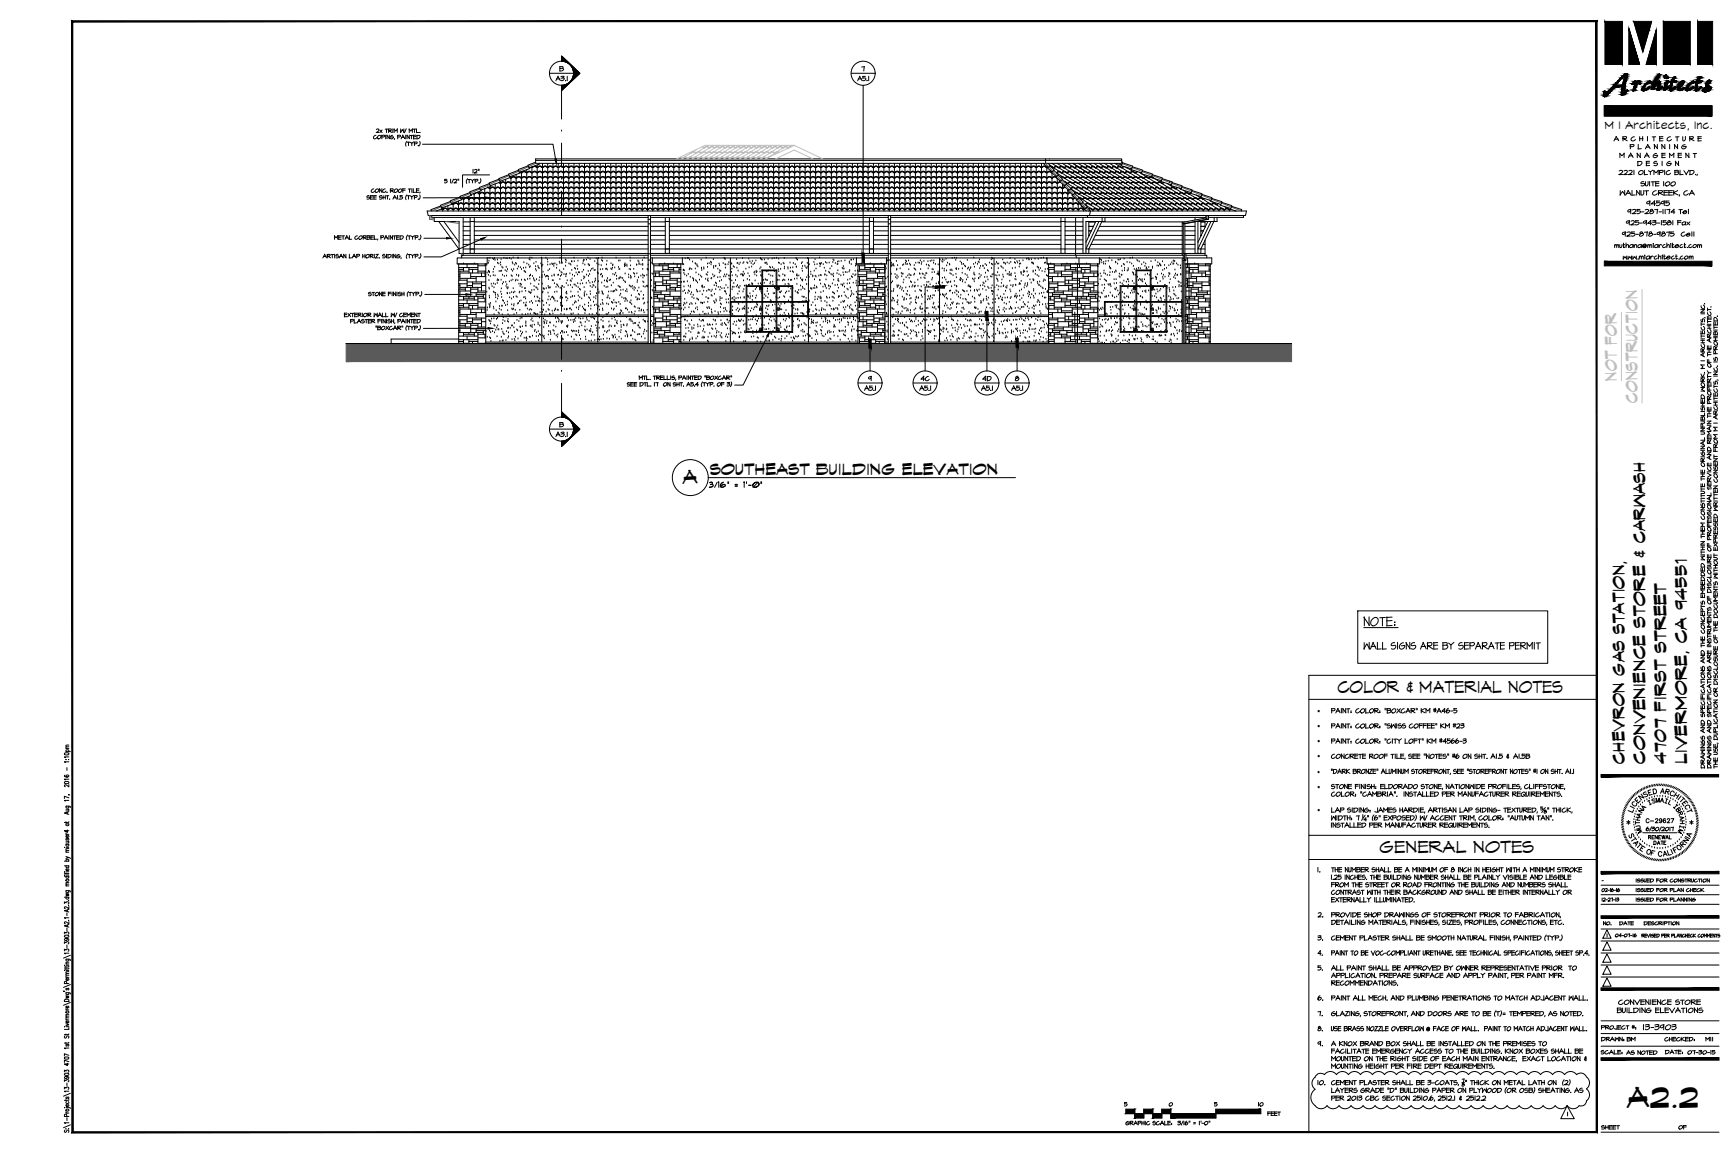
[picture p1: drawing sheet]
<svg xmlns="http://www.w3.org/2000/svg" width="914mm" height="610mm" viewBox="0 0 914 610" stroke-linecap="round" stroke-linejoin="round" font-family="sans-serif">
<defs><g id="words">
<text font-size="16.3" x="861" y="586">A2.2</text>
<text font-size="10.9" x="361" y="256">A</text>
<g font-size="9.3">
<text x="707" y="367">COLOR &amp; MATERIAL NOTES</text>
<text x="730" y="451">GENERAL NOTES</text>
</g>
<g font-size="9.2" fill="#c0c0c0">
<text x="855" y="201" transform="rotate(-90 855 201)">NOT FOR</text>
<text x="866" y="213" transform="rotate(-90 866 213)">CONSTRUCTION</text>
</g>
<g font-size="9.2">
<text x="859" y="404" transform="rotate(-90 859 404)">CHEVRON GAS STATION,</text>
<text x="870" y="404" transform="rotate(-90 870 404)">CONVENIENCE STORE &amp; CARWASH</text>
<text x="881" y="404" transform="rotate(-90 881 404)">4707 FIRST STREET</text>
<text x="892" y="404" transform="rotate(-90 892 404)">LIVERMORE, CA 94551</text>
</g>
<text font-size="8.8" x="376" y="251">SOUTHEAST BUILDING ELEVATION</text>
<text font-size="6.6" x="856" y="105">WALNUT CREEK, CA</text>
<g font-size="6.2">
<text x="870" y="110">94595</text>
<text x="864" y="426">E</text>
<text x="866" y="424">N</text>
<text x="884" y="423">H</text>
<text x="888" y="449">R</text>
<text x="868" y="546">13-3903</text>
</g>
<text font-size="5.9" x="849" y="68">M I Architects, Inc.</text>
<g font-size="5.7">
<text x="853" y="76">A R C H I T E C T U R E</text>
<text x="861" y="80">P L A N N I N G</text>
<text x="855" y="85">M A N A G E M E N T</text>
<text x="865" y="89">D E S I G N</text>
<text x="486" y="202">4C</text>
<text x="519" y="202">4D</text>
<text x="889" y="427">E</text>
<text x="870" y="436">C-29627</text>
<text x="887" y="442">M</text>
<text x="863" y="449">A</text>
<text x="865" y="449">T</text>
<text x="886" y="450">O</text>
<text x="855" y="532">CONVENIENCE STORE</text>
<text x="854" y="537">BUILDING ELEVATIONS</text>
</g>
<g font-size="5.3">
<text x="293" y="44">A3.1</text>
<text x="453" y="44">A5.1</text>
<text x="295" y="227">B</text>
<text x="862" y="427">C</text>
<text x="867" y="429">A</text>
<text x="890" y="429">C</text>
<text x="887" y="433">R</text>
<text x="861" y="444">S</text>
<text x="862" y="446">T</text>
<text x="846" y="545">PROJECT #:</text>
<text x="846" y="552">DRAWN:</text>
<text x="860" y="552">BM</text>
<text x="879" y="552">CHECKED:</text>
<text x="901" y="552">MII</text>
<text x="846" y="558">SCALE:</text>
<text x="859" y="559">AS NOTED</text>
<text x="880" y="558">DATE:</text>
<text x="846" y="598">SHEET</text>
<text x="887" y="598">OF</text>
</g>
<g font-size="4.9">
<text x="891" y="430">T</text>
<text x="864" y="440">U</text>
<text x="891" y="444">A</text>
<text x="871" y="445">RENEWAL</text>
<text x="874" y="448">DATE</text>
<text x="864" y="473">ISSUED FOR PLAN CHECK</text>
<text x="864" y="478">ISSUED FOR PLANNING</text>
<text x="847" y="490">NO.</text>
<text x="855" y="490">DATE</text>
<text x="869" y="490">DESCRIPTION</text>
<text x="892" y="558">07-30-15</text>
<text x="665" y="586">10</text>
<text x="670" y="591">FEET</text>
</g>
<g font-size="4.4">
<text x="860" y="431">L</text>
<text x="884" y="428">I</text>
<text x="865" y="433">A</text>
<text x="887" y="435">A</text>
<text x="890" y="445">I</text>
<text x="864" y="467">ISSUED FOR CONSTRUCTION</text>
</g>
<text font-size="4" x="861" y="429">I</text>
<g font-size="3.5">
<text x="697" y="377">·</text>
<text x="697" y="385">·</text>
<text x="697" y="393">·</text>
<text x="697" y="401">·</text>
<text x="697" y="409">·</text>
<text x="697" y="417">·</text>
<text x="697" y="429">·</text>
</g>
<text font-size="3.1" x="888" y="439">I</text>
<text font-size="2.6" x="846" y="467">-</text>
</g></defs>
<!-- layer: xelev|HATCH-SCRN65 -->
<path d="M183 182v9l500-9zM183 191l500-9v9z" fill="#5a5a5a" stroke="#5a5a5a" stroke-width=".53"/>
<!-- layer: xelev|25mmCYN -->
<g fill="none" stroke="#000" stroke-width=".53">
<path d="M226 112h433v2h-433zM228 114v1h115M245 115v20h-1v1M249 115v2h2v-2M344 115h126M352 115v2h2v-2M460 115v2h2v-2M471 115h167M561 115v2h2v-2M569 115v20M573 115v19h3v-2M574 117h9"/>
<path d="M575 114v1M576 117v8M577 112l-1 2M580 117l-6 11M581 117l-7 15h2M583 117l-7 15M583 115v2M584 115v2h-10v17M632 117v17h3v-2M632 115v1M635 117v8M637 117v3"/>
<path d="M639 117l-5 11M640 117l-6 15h1M642 117l-7 15M642 115v2h-8M644 115v2h-10v17M658 114v1h-19M243 140v42M257 140v42M258 136v4h-16v-4h16M345 136h16v4h-16zM346 140v42M360 140v42"/>
<path d="M453 136h16v4h-16zM454 140v42M468 140v42M554 136h27v4h-27zM555 140v42M570 140v42M571 136v4M581 140v42M627 136h14v4h-14M627 140v42M628 136v4M629 140v42"/>
<path d="M637 127v8h1v1M640 140v42M243 179h-36v3M183 182h500"/>
</g>
<!-- layer: xelev|00mm254 -->
<g fill="none" stroke="#000" stroke-width=".53">
<path d="M257 100l-1 12M258 99h.1M258 99l1 1 1-1 2 1M259 99v13M262 97v15M262 99l3 1 1-1 2 1 1-1 1 1 2-1 1 1 2-1 1 1 1-1 2 1M265 96v16M267 95v17M270 94h2h1h2h1h1h2h1h2h1h1M270 93v19M273 92v20M275 91h1h1h2h1h2h1h1h2h1h2h1h1h2h1h2h1h1h2h1h1h2h1h2h1h1h2h1h2h1h1h2h1h2h1h1h2h1h1h2h1h2h1h1h2h1h2h1h1h2h1h1h2h1h2h1h1h2h1h2h1h1h2h1h2h1h1h2h1h2h1h1h2h1h1h2h1h2h1h1h2h1h2h1h1h2h1h2h1h1h2h1h1h2h1h2h1h1h2h1h2h1h1h2h1h2h1h1h2h1h1h2h1h2h1h1h2h1h2h1h1h2h1h2h1h1h2h1h1h2h1h2h1h1h2h1h2h1h1h2h1h2h1h1h2h1h1h2h1h2h1h1h2h1h2h1h1h2h1h2h1h1h2h1h1h2h1h2h1h1h2h1h2h1h1h2h1h2h1h1h2h1h1h2h1h2h1h1h2h1h2h1h1h2h1h2h1h1h2h1h1h2h1h1v21"/>
<path d="M275 91h1h1h2h1h1h1h2h1h2h1h2h1h1h2h1h1h2h1h2h1h2h1h1h1h2h1h2h1h2h1h1h2h1h1h2h1h2h1h2h1h1h1h2h1h2h1h2h1h1h2h1h1h2h1h2h1h2h1h1h1h2h1h2h1h2h1h1h2h1h1h2h1h2h1h2h1h1h1h2h1h2h1h2h1h1h2h1h1h2h1h2h1h2h1h1h1h2h1h2h1h2h1h1h2h1h1h2h1h2h1h2h1h1h1h2h1h2h1h2h1h1h2h1h1h2h1h2h1h2h1h1h1h2h1h2h1h2h1h1h2h1h1h2h1h2h1h2h1h1h1h2h1h2h1h2h1h1h2h1h1h2h1h2h1h2h1h1h1h2h1h2h1h2h1h1h2h1h1h2h1h2h1h2h1h1h1h2h1h2h1h2h1h1h2h1h1h2h1h2h1h2h1h1M276 91v21M279 90v22M279 99h85M281 88h2l1 1 2-1 1 1 2-1 1 1 1-1 2 1 1-1 2 1 1-1 1 1 2-1 1 1 1-1 2 1 1-1 2 1 1-1 1 1 2-1 1 1 2-1 1 1 1-1 2 1 1-1 2 1 1-1 1 1 2-1 1 1 1-1 2 1 1-1 2 1 1-1 1 1 2-1 1 1 2-1 1 1 1-1 2 1 1-1 1 1 2-1 1 1 2-1 1 1 1-1 2 1 1-1 2 1 1-1 1 1 2-1 1 1 2-1 1 1 1-1 2 1 1-1 2 1 1-1 1 1 2-1 1 1 1-1 2 1 1-1 2 1 1-1 1 1 2-1 1 1 2-1 1 1 1-1 2 1 1-1 2 1 1-1 1 1 2-1 1 1 1-1 2 1 1-1 2 1 1-1 1 1 2-1 1 1 2-1 1 1 1-1 2 1 1-1 2 1 1-1 1 1 2-1 1 1 1-1 2 1 1-1 2 1 1-1 1 1 2-1 1 1 2-1 1 1 1-1 2 1 1-1 2 1 1-1 1 1 2-1 1 1 1-1 2 1 1-1 2 1 1-1 1 1 2-1 1 1 2-1 1 1 1-1 2 1 1-1 2 1 1-1 1 1 2-1 1 1 1-1 2 1 1-1 2 1 1-1 1 1 2-1 1 1 2-1 1 1 1-1 2 1 1-1 2 1 1-1 1 1 2-1 1 1 1-1 2 1 1-1 2 1 1-1 1 1 2-1 1 1 2-1 1 1 1-1 2 1 1-1 2 1 1-1 1 1 2-1 1 1 1-1 2 1 1-1 2 1 1-1 1 1 2-1 1 1 2-1 1 1 1-1 2 1 1-1 2 1 1-1 1 1 2-1 1 1 1-1 2 1M281 88v24M282 88h-1M283 88l1 1 1-1 2 1 1-1 2 1 1-1 1 1 2-1 1 1 1-1 2 1 1-1 2 1 1-1 2 1 1-1 1 1 1-1 2 1 1-1 2 1 1-1 2 1 1-1 1 1 2-1 1 1 1-1 2 1 1-1 2 1 1-1 2 1 1-1 1 1 1-1 2 1 1-1 2 1 1-1 2 1 1-1 1 1 2-1 1 1 1-1 2 1 1-1 2 1 1-1 2 1 1-1 1 1 1-1 2 1 1-1 2 1 1-1 2 1 1-1 1 1 2-1 1 1 1-1 2 1 1-1 2 1 1-1 2 1 1-1 1 1 1-1 2 1 1-1 2 1 1-1 2 1 1-1 1 1 2-1 1 1 1-1 2 1 1-1 2 1 1-1 2 1 1-1 1 1 1-1 2 1 1-1 2 1 1-1 2 1 1-1 1 1 2-1 1 1 1-1 2 1 1-1 2 1 1-1 2 1 1-1 1 1 1-1 2 1 1-1 2 1 1-1 2 1 1-1 1 1 2-1 1 1 1-1 2 1 1-1 2 1 1-1 2 1 1-1 1 1 1-1 2 1 1-1 2 1 1-1 2 1 1-1 1 1 2-1 1 1 1-1 2 1 1-1 2 1 1-1 2 1 1-1 1 1 1-1 2 1 1-1 2 1 1-1 2 1 1-1 1 1 2-1 1 1 1-1 2 1 1-1 2 1 1-1 2 1 1-1 1 1 1-1 2 1 1-1 2 1 1-1 2 1 1-1 1 1 2-1 1 1 1-1 2 1 1-1 2 1 1-1 2 1 1-1 1 1 1-1 2 1 1-1 2 1 1-1 2 1 1-1 1 1 2-1 1 1 1-1 2 1 1-1 2 1 1-1 2 1v-1M283 85h310M284 87v25M285 94h2h2h1h1h2h1h2h1h1h2h1M287 86v26"/>
<path d="M290 86v26M292 86v26M295 86v26M298 86v26M301 86v26M301 94h3h1h2h1h1h2h1h2h1h1h2h1h2h1h1h2h1h1h2h1h2h1h1h2h1h2h1h1h2h1h1h2h1h2h1h1h2h1h2h1h1h2h1h2h1h1h2h1h2h1h1h2h1h1h2h1h2h1h1h2h1h2h1h1h2h1h2h1h1h2h1h1h2h1h2h1h1h2h1h2h1h1h2h1h2h1h1h2h1M304 86v26M306 86v26M309 86v26M312 86v26M315 86v26M317 86v26"/>
<path d="M320 86v26M323 86v26M326 86v26M329 86v26M331 86v26M334 86v26M337 86v26M340 86v26M342 86v26M345 86v26M348 86v26M351 86v26"/>
<path d="M354 86v26M356 86v26M359 86v26M362 86v26M364 100l2-1 1 1 2-1 1 1 1-1 2 1 1-1 2 1 1-1 1 1 2-1 1 1 1-1 2 1 1-1 2 1 1-1 1 1 2-1 5 1 1-1 1 1 2-1 1 1 1-1 2 1M365 86v26M367 86v26M370 86v26M373 86v26M376 86v26M379 86v26M381 86v26"/>
<path d="M384 86v26M387 86v26M390 86v26M392 86v26M395 86v26M398 86v26M401 86v26M404 86v26M404 99h5M406 86v26M409 100l1-1 2 1 1-1 5 1 1-1 2 1M409 86v26"/>
<path d="M412 86v26M415 86v26M417 86v26M420 86v26M421 99h1M423 86v26M426 86v26M426 94h3h1h2h1h1h2h1h2h1h1h2M429 86v26M431 86v26M434 86v26M436 99l-2 1-2-1-1 1-1-1-2 1-1-1-1 1-2-1-1 1"/>
<path d="M437 86v26M440 86v26M442 86v26M443 94h32M445 86v26M448 86v26M451 86v26M454 86v26M456 86v26M459 86v26M462 86v26M465 86v26"/>
<path d="M467 86v26M470 86v26M473 86v26M476 86v26M479 86v26M481 99l-3 1-1-1-1 1-2-1-1 1-2-1-1 1-1-1-2 1-1-1-2 1-1-1-1 1-2-1-1 1-2-1-1 1-1-1-2 1-1-1-1 1-2-1-1 1-2-1-1 1-1-1-2 1-1-1-2 1-1-1-1 1M481 86v26M484 86v26M487 86v26M489 94h-2h-2h-1h-2h-1h-1h-2h-1h-1M490 86v26M492 86v26"/>
<path d="M495 99l-3 1-1-1-2 1-1-1-1 1-2-1-1 1-2-1-1 1M495 100l1-1 2 1 1-1 2 1 1-1 1 1 2-1 1 1 1-1 5 1 2-1 1 1M495 86v26M498 86v26M501 86v26M504 86v26M506 86v26M509 86v26M512 86v26M515 86v26M515 99l3 1 1-1 2 1 1-1 1 1 2-1 1 1 1-1 2 1 1-1 2 1M517 86v26"/>
<path d="M520 94h-3h-1h-2h-1h-1h-2h-1h-2h-1h-1h-2h-1h-1h-2h-1h-2h-1h-1h-2h-1h-2M520 86v26M523 86v26M526 86v26M529 86v26M531 86v26M534 94h-3h-1h-2h-1h-1h-2h-1h-2h-1M534 94h1h2M534 86v26M537 86v26M537 94h10M540 86v26"/>
<path d="M542 86v26M545 86v26M548 94h1h5M548 86v26M551 86v26M554 88v24M554 94h5M555 88l11 6M555 88l2 1 2-1 1 1M556 88l1 1 5-1v1l2-1 1 1 2-1 1 1 1-1 2 1 1-1 2 1 1-1 1 1 2-1 5 1 1-1 1 1 2-1 1 1M556 86l4 3M558 93l-2 1-1-1-1 1-2-1-1 1-1-1-2 1-1-1-2 1-1-1-2 1-1-1-1 1-1-1-2 1-1-1-2 1-1-1-2 1-1-1-1 1-2-1-1 1-1-1-2 1-1-1-2 1-1-1-2 1-1-1-1 1-1-1-2 1-1-1-2 1-1-1-2 1-1-1-1 1-2-1-1 1-1-1-2 1-1-1-2 1-1-1-2 1-1-1-1 1-1-1-2 1-1-1-2 1-1-1-2 1-1-1-1 1-2-1-1 1-1-1-2 1-1-1-2 1-1-1-2 1-1-1-1 1-1-1-2 1-1-1-2 1-1-1-2 1-1-1-1 1-2-1-1 1-1-1-2 1-1-1-2 1-1-1-2 1-1-1-1 1-1-1-2 1-1-1-2 1-1-1-2 1-1-1-1 1-2-1-1 1-1-1-2 1-1-1-2 1-1-1-2 1-1-1-1 1-1-1-2 1-1-1-2 1-1-1-2 1-1-1-1 1-2-1-1 1-1-1-2 1-1-1-2 1-1-1-2 1-1-1-1 1-1-1-2 1-1-1-2 1-1-1-2 1-1-1-1 1-2-1-1 1-1-1-2 1-1-1-2 1-1-1-2 1-1-1-1 1-1-1-2 1-1-1-2 1-1-1-2 1-1-1-1 1-2-1-1 1-1-1-2 1-1-1-2 1-1-1-2 1-1-1-1 1-1-1-2 1-1-1-2 1-1-1-2 1-1-1-1 1-2-1-1 1-1-1-2 1-1-1-2 1-1-1-2 1-1-1-1 1-1-1-2 1-1-1-2 1-1-1-2 1-1-1-1 1-2-1-1 1-1-1-2 1-1-1-2 1-1-1-2 1-1-1-1 1-1-1-2 1-1-1-2 1-1-1-2 1-1-1-1 1-2-1-1 1-1-1-2 1-1-1-2 1"/>
<path d="M559 94h.1M559 92l4 2M559 86l4 3M559 94v18M560 89l1-1 2 1M560 89l4 2M561 96l-2 1-1-1-2 1-1-1-1 1-2-1-1 1-1-1-2 1-1-1-2 1-1-1-2 1-1-1-1 1-1-1-2 1-1-1-2 1-1-1-2 1-1-1-1 1-2-1-1 1-1-1-2 1-1-1-2 1-1-1-2 1-1-1-1 1-1-1-2 1-1-1-2 1-1-1-2 1-1-1-1 1-2-1-1 1-1-1-2 1-1-1-2 1-1-1-2 1-1-1-1 1-1-1-2 1-1-1-2 1-1-1-2 1-1-1-1 1-2-1-1 1-1-1-2 1-1-1-2 1-1-1-2 1-1-1-1 1-1-1-2 1-1-1-2 1-1-1-2 1-1-1-1 1-2-1-1 1-1-1-2 1-1-1-2 1-1-1-2 1-1-1-1 1-1-1-2 1-1-1-2 1-1-1-2 1-1-1-1 1-2-1-1 1-1-1-2 1-1-1-2 1-1-1-2 1-1-1-1 1-1-1-2 1-1-1-2 1-1-1-2 1-1-1-1 1-2-1-1 1-1-1-2 1-1-1-2 1-1-1-2 1-1-1-1 1-1-1-2 1-1-1-2 1-1-1-2 1-1-1-1 1-2-1-1 1-1-1-2 1-1-1-2 1-1-1-2 1-1-1-1 1-1-1-2 1-1-1-2 1-1-1-2 1-1-1-1 1-2-1-1 1-1-1-2 1-1-1-2 1-1-1-2 1-1-1-1 1-1-1-2 1-1-1-2 1-1-1-2 1-1-1-1 1-2-1-1 1-1-1-2 1-1-1-2 1-1-1-2 1-1-1-1 1-1-1-2 1-1-1-2 1-1-1-2 1-1-1-1 1-2-1-1 1-1-1-2 1-1-1-2 1-1-1-2 1-1-1-1 1-1-1-2 1-1-1-2 1-1-1-2 1-1-1-1 1-2-1-1 1-1-1-2 1-1-1-2 1-1-1-2 1-1-1-1 1-1-1M561 94l1-1 1 1M561 94h.1M561 96l-2 1-1-1-1 1-2-1-1 1-2-1-1 1-1-1-2 1-1-1-1 1-2-1-1 1-2-1-1 1-1-1-2 1-1-1-2 1-1-1-1 1-2-1-1 1-2-1-1 1-1-1-2 1-1-1-1 1-2-1-1 1-2-1-1 1-1-1-2 1-1-1-2 1-1-1-1 1-2-1-1 1-2-1-1 1-1-1-2 1-1-1-1 1-2-1-1 1-2-1-1 1-1-1-2 1-1-1-2 1-1-1-1 1-2-1-1 1-2-1-1 1-1-1-2 1-1-1-1 1-2-1-1 1-2-1-1 1-1-1-2 1-1-1-2 1-1-1-1 1-2-1-1 1-2-1-1 1-1-1-2 1-1-1-1 1-2-1-1 1-2-1-1 1-1-1-2 1-1-1-2 1-1-1-1 1-2-1-1 1-2-1-1 1-1-1-2 1-1-1-1 1-2-1-1 1-2-1-1 1-1-1-2 1-1-1-2 1-1-1-1 1-2-1-1 1-2-1-1 1-1-1-2 1-1-1-1 1-2-1-1 1-2-1-1 1-1-1-2 1-1-1-2 1-1-1-1 1-2-1-1 1-2-1-1 1-1-1-2 1-1-1-1 1-2-1-1 1-2-1-1 1-1-1-2 1-1-1-2 1-1-1-1 1-2-1-1 1-2-1-1 1-1-1-2 1-1-1-2 1-1-1-1 1-2-1-1 1-1-1-2 1-1-1-2 1-1-1-1 1-2-1-1 1-2-1-1 1-1-1-2 1-1-1-1 1-2-1-1 1-2-1-1 1-1-1-2 1-1-1-2 1-1-1-1 1-2-1-1 1-2-1-1 1-1-1-2 1-1-1-1 1-2-1-1 1-2-1-1 1-1-1-2 1-1-1-2 1-1-1-1 1-2-1-1 1-2-1-1 1-1-1-2 1-1-1-2 1-1-1-1 1-2-1-1 1h-1M561 94h2h2h1h1h2h1h1h2h1h2h1h2h1h1h2h1h2h1h1h2h1h2h1h1h2h1h1M562 86l4 3"/>
<path d="M562 97v15M563 96l10 7M563 89l1-1 2 1M563 89l4 2M563 94l4 3M563 94l1-1 2 1M563 96l2 1 1-1 1 1M563 99l-1 1-1-1-2 1-1-1-2 1-1-1-1 1-2-1-1 1-1-1-2 1-1-1-2 1-1-1-2 1-1-1-1 1-1-1-2 1-1-1-2 1-1-1-2 1-1-1-1 1-2-1-1 1-1-1-2 1-1-1-2 1-1-1-2 1-1-1-1 1-1-1-2 1-1-1-2 1-1-1-2 1-1-1-1 1-2-1-1 1-1-1-2 1-1-1-2 1-1-1-2 1-1-1-1 1-1-1-2 1-1-1-2 1-1-1-2 1-1-1-1 1-2-1-1 1-1-1-2 1-1-1-2 1-1-1-2 1-1-1-1 1-1-1-2 1-1-1-2 1-1-1-2 1-1-1-1 1-2-1-1 1-1-1-2 1-1-1-2 1-1-1-2 1-1-1-1 1-1-1-2 1-1-1-2 1-1-1-2 1-1-1-1 1-2-1-1 1-1-1-2 1-1-1-2 1-1-1-2 1-1-1-1 1-1-1-2 1-1-1-2 1-1-1-2 1-1-1-1 1-2-1-1 1-1-1-2 1-1-1-2 1-1-1-2 1-1-1-1 1-1-1-2 1-1-1-2 1-1-1-2 1-1-1-1 1-2-1-1 1-1-1-2 1-1-1-2 1-1-1-2 1-1-1-1 1-1-1-2 1-1-1-2 1-1-1-2 1-1-1-1 1-2-1-1 1-1-1-2 1-1-1-2 1-1-1-2 1-1-1-1 1-1-1-2 1-1-1-2 1-1-1-2 1-1-1-1 1-2-1-1 1-1-1-2 1-1-1-2 1-1-1-2 1-1-1-1 1-1-1-2 1-1-1-2 1-1-1-2 1-1-1-1 1-2-1-1 1-1-1-2 1-1-1-2 1-1-1-2 1-1-1-1 1-1-1-2 1-1-1-2 1-1-1-2 1-1-1-1 1-2-1-1 1-1-1-2 1-1-1-2 1-1-1-2 1-1-1-1 1-1-1-2 1-1-1-2 1-1-1M563 96h.1M563 96l1 1 2-1 1 1 2-1 1 1 1-1 2 1 1-1 1 1 2-1 1 1 2-1 1 1 1-1 2 1 1-1 5 1 1-1 2 1 1-1 1 1 2-1 1 1M563 99l-1 1-1-1-2 1-1-1-1 1-2-1-1 1-2-1-1 1-1-1-2 1-1-1-1 1-2-1-1 1-2-1-1 1-1-1-2 1-1-1-2 1-2-1M564 91h1h2"/>
<path d="M564 91l9 6M565 86l3 3M566 89l1-1 1 1M566 89l8 5M566 94l4 3M566 94l1-1 2 1 1-1 1 1M566 100l1-1 2 1 1-1 1 1 2-1 1 1 2-1 1 1 1-1 2 1 1-1 2 1 4-1 2 1M567 91h1h2h1h2h1h1h2h1M567 91l4 3M567 97l2-1 1 1M567 97l9 6M567 86l4 3"/>
<path d="M568 89l1-1 2 1M568 89l22 14M570 97l1-1 2 1M570 97l5 3M570 86l4 3M571 89l1-1 2 1M571 89l9 5M571 94l1-1 2 1M571 94l5 3M573 97l1-1 2 1M573 97l9 6M573 86l12 8"/>
<path d="M574 89l1-1 2 1 1-1 1 1M574 89l4 2M574 94l1-1 2 1 2-1 1 1M574 94l5 3M575 100l-2-1-1 1-1-1-2 1-2-1-1 1 5 3M575 100l1-1 1 1 1-1 2 1 2-1 1 1M575 100l4 3M576 97l1-1 2 1M576 97l8 6M576 86l3 3M578 91h1h2h2h1M578 91l5 3"/>
<path d="M579 97l1-1 1 1 2-1 1 1M579 97l4 3M579 86l3 3M579 89l2-1 1 1M579 89l5 2M580 94l1-1 2 1M580 94l4 3M581 86l13 8M582 89l1-1 2 1 2-1 1 1M582 89l4 2M583 94l1-1 1 1M583 94l4 3"/>
<path d="M583 100l1-1 2 1 1-1 1 1 2-1 1 1 1-1 2 1 2-1 1 1M583 100l4 3M584 91h1h1M584 91l4 3M584 97l9 6M584 97l1-1 2 1M584 86l4 3M585 94l1-1 2 1M585 94l5 3M586 91h2h1h2h1M587 91l4 3M587 97l9 6"/>
<path d="M587 97l1-1 2 1M587 86l4 3M588 89l1-1 2 1M588 89l4 2M588 94l1-1 2 1M588 94l4 3M589 100l1-1 1 1 1-1 2 1 1-1 1 1 2-1 1 1 2-1 1 1 1-1 2 1 1-1 1 1 2-1 1 1 2-1 1 1 1-1 5 1 1-1 2 1M590 97l8 6M590 97l1-1 1 1M590 86l2 2M591 89l1-1 1 1M591 89l21 14"/>
<path d="M591 94l1-1 2 1M591 94l4 3M592 91h1h2h1h2M592 91l4 3M592 97l5 3M592 97l2-1 1 1M593 89l3 2M594 94l1-1 1 1M594 94l4 3M594 88l-1 1M595 88l-1 1-5-1-2 1M595 97l9 6"/>
<path d="M595 97l1-1 2 1M595 88l1 1M596 89l3 2M596 89h.1M596 94l2-1 1 1 1-1 2 1 2-1 1 1 1-1 1 1M596 94l5 3M597 100l1-1 1 1 2-1 1 1M597 100l4 3M598 91h1h1M598 91l8 6M598 97l4 3M598 97l1-1 2 1"/>
<path d="M600 91l9 6M601 97l4 3M601 97l1-1 2 1 1-1 1 1M601 91h-1M602 91h-1h-2h-1h-2h-1h-1h-2h-1h-1h-2h-1h-2h-1h-1h-2h-1h-2h-1h-1h-2h-4h-2h-1h-1h-1h-5h-1h1h1h2h1M602 100l1-1 2 1M602 100l5 3M602 91l1 1M604 92l3 2M605 100l1-1 2 1 1-1 2 1 1-1 1 1M605 100l4 3M606 97l9 6"/>
<path d="M607 96l-1 1M607 94l2-1 1 1M607 94l5 3M608 96l1 1M609 97l4 3M609 97l1-1 2 1M610 94h-1h-1h-2h-1h-1h-5M610 94l13 9M612 97l9 6M613 100l1-1 2 1 1-1 2 1 1-1 2 1M613 100l5 3M615 96v1l-2-1-1 1"/>
<path d="M616 96l-1 1-1-1-5 1-2-1-1 1-1-1-2 1-1-1-2 1-1-1-1 1M617 97l5 3M619 96h.1M622 100l4 3M622 99v1M623 99l-1 1M624 99v1M624 100h.1M231 111v1M233 111h341M234 110v1l2-1 1 1 2-1 1 1 1-1 1 1 2-1 1 1 2-1 1 1 2-1 1 1 1-1 2 1 1-1 1 1 2-1 1 1 2-1 1 1 2-1 1 1 1-1 1 1 2-1 1 1 2-1 1 1 2-1 1 1 1-1 2 1 1-1 1 1 2-1 1 1 2-1 1 1 2-1 1 1 1-1 1 1 2-1 1 1 2-1 1 1 2-1 1 1 1-1 2 1 1-1 1 1 2-1 1 1 2-1 1 1 2-1 1 1 1-1 1 1 2-1 1 1 2-1 1 1 2-1 1 1 1-1 2 1 1-1 1 1 2-1 1 1 2-1 1 1 2-1 1 1 1-1 1 1 2-1 1 1 2-1 1 1 2-1 1 1 1-1 2 1 1-1 1 1 2-1 1 1 2-1 1 1 2-1 1 1 1-1 1 1 2-1 1 1 2-1 1 1 2-1 1 1 1-1 2 1 1-1 1 1 2-1 1 1 2-1 1 1 2-1 1 1 1-1 1 1 2-1 1 1 2-1 1 1 2-1 1 1 1-1 2 1 1-1 1 1 2-1 1 1 2-1 1 1 2-1 1 1 1-1 1 1 2-1 1 1 2-1 1 1 2-1 1 1 1-1 2 1 1-1 1 1 2-1 1 1 2-1 1 1 2-1 1 1 1-1 1 1 2-1 1 1 2-1 1 1 2-1 1 1 1-1 2 1 1-1 1 1 2-1 1 1 2-1 1 1 2-1 1 1 1-1 1 1 2-1 1 1 2-1 1 1 2-1 1 1 1-1 2 1 1-1 1 1 2-1 1 1 2-1 1 1 2-1 1 1 1-1 1 1 2-1 1 1 2-1 1 1 2-1 1 1 1-1 2 1 1-1 1 1 2-1 1 1 2-1 1 1 2-1 1 1 1-1 1 1 2-1 1 1 2-1 1 1 2-1 1 1 1-1 2 1 1-1 1 1 2-1 1 1 2-1 1 1 2-1 1 1 1-1 1 1 2-1 1 1 2-1 1 1 2-1 1 1 1-1 2 1 1-1 1 1 2-1 1 1 2-1 1 1 2-1 1 1 1-1 1 1 2-1 1 1 2-1 1 1v-1M234 110v2"/>
<path d="M237 109v3M239 108h.1M239 108l2-1 2 1 1-1 2 1 1-1 1 1 2-1 1 1 1-1 2 1 1-1 2 1 1-1 1 1 2-1 1 1 2-1 1 1 1-1 2 1 1-1 1 1M240 107v5M242 106v6M245 105h.1M245 105v7M248 104v8M251 102v10M251 102h.1M252 102l2 1 1-1 1 1 1-1 2 1 1-1 2 1 1-1 2 1 1-1 1 1 2-1 1 1 1-1 2 1 1-1 2 1 1-1 2 1 1-1 1 1 1-1 2 1 1-1 2 1 1-1 2 1 1-1 1 1 2-1 1 1 1-1 2 1 1-1 2 1 1-1 2 1 1-1 1 1 1-1 2 1 1-1 2 1 1-1 2 1 1-1 1 1 2-1 1 1 1-1 2 1 1-1 2 1 1-1 2 1 1-1 1 1 1-1 2 1 1-1 2 1 1-1 2 1 1-1 1 1 2-1 1 1 1-1 2 1 1-1 2 1 1-1 2 1 1-1 1 1 1-1 2 1 1-1 2 1 1-1 2 1 1-1 1 1 2-1 1 1 1-1 2 1 1-1 2 1 1-1 2 1 1-1 1 1 1-1 2 1 1-1 2 1 1-1 2 1 1-1 1 1 2-1 1 1 1-1 2 1 1-1 2 1 1-1 2 1 1-1 1 1 1-1 2 1 1-1 2 1 1-1 2 1 1-1 1 1 2-1 1 1 1-1 2 1 1-1 2 1 1-1 2 1 1-1 1 1 1-1 2 1 1-1 2 1 1-1 2 1 1-1 1 1 2-1 1 1 1-1 2 1 1-1 2 1 1-1 2 1 1-1 1 1 1-1 2 1 1-1 2 1 1-1 2 1 1-1 1 1 2-1 1 1 1-1 2 1 1-1 2 1 1-1 2 1 1-1 1 1 1-1 2 1 1-1 2 1 1-1 2 1 1-1 1 1 2-1 1 1 1-1 2 1 1-1 2 1 1-1 2 1 1-1 1 1 1-1 2 1 1-1 2 1 1-1 2 1 1-1 1 1 2-1 1 1 1-1 2 1 1-1 2 1 1-1 2 1 1-1 1 1 1-1 2 1 1-1 2 1 1-1 2 1 1-1 1 1 2-1 1 1 1-1 2 1 1-1 2 1 1-1 2 1 1-1 1 1 1-1 2 1 1-1 2 1 2-1 1 1 1-1M254 101v11"/>
<path d="M271 108h2l2-1 1 1 1-1 2 1 1-1 2 1 1-1 1 1 2-1 1 1M287 108h99M343 116h1M343 118h1M343 114v68M344 114v68M400 108h-2l-2-1-1 1-1-1-2 1-1-1-2 1-1-1-1 1M401 108l1-1 1 1 2-1 1 1 1-1 5 1M412 108h2M459 108h-3l-1-1-2 1-1-1-1 1-2-1-1 1-2-1-1 1-1-1-2 1-1-1-2 1-1-1-1 1-2-1-1 1-2-1-1 1-1-1-2 1-1-1-1 1-2-1-1 1-2-1-1 1-1-1-2 1-1-1-2 1M470 114v68M470 116h1"/>
<path d="M470 118h1M471 114v68M472 108h-2l-1-1-2 1-1-1-2 1-1-1-1 1-2-1-1 1M473 108l1-1 2 1 1-1 1 1 2-1 1 1 1-1 2 1 1-1 2 1 1-1 1 1 2-1 1 1 2-1 1 1 1-1 2 1 1-1 2 1 1-1 1 1 2-1 1 1 1-1 2 1 1-1 2 1 1-1 1 1 2-1 5 1 1-1 1 1M565 100v12M566 102l-1 1-1-1-2 1-1-1-2 1-1-1-1 1-2-1-1 1-2-1-1 1-1-1-2 1-1-1-1 1-2-1-1 1-2-1-1 1-1-1-2 1-1-1-2 1-1-1-1 1-2-1-1 1-2-1-1 1-1-1-2 1-1-1-1 1-2-1-1 1-2-1-1 1-1-1-2 1-1-1-2 1-1-1-1 1-2-1-1 1-2-1-1 1-1-1-2 1-1-1-1 1-2-1-1 1-2-1-1 1-1-1-2 1-1-1-2 1-1-1-1 1-2-1-1 1-2-1-1 1-1-1-2 1-1-1-1 1-2-1-1 1-2-1-1 1-1-1-2 1-1-1-2 1-1-1-1 1-2-1-1 1-2-1-1 1-1-1-2 1-1-1-1 1-2-1-1 1-2-1-1 1-1-1-2 1-1-1-2 1-1-1-1 1-2-1-1 1-2-1-1 1-1-1-2 1-1-1-1 1-2-1-1 1-2-1-1 1-1-1-2 1-1-1-2 1-1-1-1 1-2-1-1 1-2-1-1 1-1-1-2 1-1-1-1 1-2-1-1 1-2-1-1 1-1-1-2 1-1-1-2 1-1-1-1 1-2-1-1 1-2-1-1 1-1-1-2 1-1-1-1 1-2-1-1 1-2-1-1 1-1-1-2 1-1-1-2 1-1-1-1 1-2-1-1 1-2-1-1 1-1-1-2 1-1-1-2 1-1-1-1 1-2-1-1 1-1-1-2 1-1-1-2 1-1-1-1 1-2-1-1 1-2-1-1 1-1-1-2 1-1-1-1 1-2-1-1 1-2-1-1 1-1-1-2 1-1-1-2 1-1-1-1 1-2-1-1 1-2-1-1 1-1-1-2 1-1-1-1 1-2-1-1 1-2-1-1 1-1-1-2 1-1-1-2 1-1-1-1 1-2-1-1 1-2-1-1 1-1-1-2 1-1-1-2 1-1-1-1 1-2-1-1 1-1-1-2 1-1-1-2 1-1-1-1 1-2-1-1 1-2-1h-2M567 104v8M568 102h27M568 104l-1 1-1-1-1 1-1-1-2 1-1-1-2 1-1-1-2 1-1-1-1 1-2-1-1 1-1-1-2 1-1-1-2 1-1-1-2 1-1-1-1 1-1-1-2 1-1-1-2 1-1-1-2 1-1-1-1 1-2-1-1 1-1-1-2 1-1-1-2 1-1-1-2 1-1-1-1 1-1-1-2 1-1-1-2 1-1-1-2 1-1-1-1 1-2-1-1 1-1-1-2 1-1-1-2 1-1-1-2 1-1-1-1 1-1-1-2 1-1-1-2 1-1-1-2 1-1-1-1 1-2-1-1 1-1-1-2 1-1-1-2 1-1-1-2 1-1-1-1 1-1-1-2 1-1-1-2 1-1-1-2 1-1-1-1 1-2-1-1 1-1-1-2 1-1-1-2 1-1-1-2 1-1-1-1 1-1-1-2 1-1-1-2 1-1-1-2 1-1-1-1 1-2-1-1 1-1-1-2 1-1-1-2 1-1-1-2 1-1-1-1 1-1-1-2 1-1-1-2 1-1-1-2 1-1-1-1 1-2-1-1 1-1-1-2 1-1-1-2 1-1-1-2 1-1-1-1 1-1-1-2 1-1-1-2 1-1-1-2 1-1-1-1 1-2-1-1 1-1-1-2 1-1-1-2 1-1-1-2 1-1-1-1 1-1-1-2 1-1-1-2 1-1-1-2 1-1-1-1 1-2-1-1 1-1-1-2 1-1-1-2 1-1-1-2 1-1-1-1 1-1-1-2 1-1-1-2 1-1-1-2 1-1-1-1 1-2-1-1 1-1-1-2 1-1-1-2 1-1-1-2 1-1-1-1 1-1-1-2 1-1-1-2 1-1-1-2 1-1-1-1 1-2-1-1 1-1-1-2 1-1-1-2 1-1-1-2 1-1-1-1 1-1-1-2 1-1-1-2 1-1-1-2 1-1-1-1 1-2-1-1 1-1-1-2 1-1-1-2 1-1-1-2 1-1-1-1 1-1-1-2 1-1-1-2 1-1-1-2 1-1-1-1 1-2-1-1 1-1-1-2 1-1-1-2 1M569 102l2 1M569 105h-1h-2h-1h-1h-2h-1h-2h-1h-1h-2h-1h-2h-1h-1h-2h-1h-1h-2h-1h-2h-1h-1h-2h-1h-2h-1h-1h-2h-1h-2h-1h-1h-2h-1h-1h-2h-1h-2h-1h-1h-2h-1h-2h-1h-1h-2h-1h-2h-1h-1h-2h-1h-1h-2h-1h-2h-1h-1h-2h-1h-2h-1h-1h-2h-1h-2h-1h-1h-2h-1h-1h-2h-1h-2h-1h-1h-2h-1h-2h-1h-1h-2h-1h-2h-1h-1h-2h-1h-1h-2h-1h-2h-1h-1h-2h-1h-2h-1h-1h-2h-1h-2h-1h-1h-2h-1h-1h-2h-1h-2h-1h-1h-2h-1h-2h-1h-1h-2h-1h-2h-1h-1h-2h-1h-1h-2h-1h-2h-1h-1h-2h-1h-2h-1h-1h-2h-1h-2h-1h-1h-2h-1h-1h-2h-1h-2h-1h-1h-2h-1h-2h-1h-1h-2h-1h-2h-1h-1h-2h-1h-2h-1h-1h-2h-1h-1h-2h-1h-2h-1h-1h-2h-1h-2h-1h-1h-2h-1h-1h-2h-1h-2h-1h-1h-2h-1h-2h-1h-1h-2h-1h-2h-1h-1h-2h-1h-1h-2h-1h-2h-1h-1h-2h-1h-2h-1h-1h-2h-1h-2h-1h-1h-2h-1h-2h-1h-1h-2h-1h-1h-2h-1h-2h-1h-1h-2h-1h-2h-1h-1h-2h-1h-2M569 105h.1"/>
<path d="M570 107v5M570 105h2M571 103l1-1 1 1M571 103l4 2M571 104l1 1M571 105h1h2h1h1h2h1h1h2h1h2h1h1h2h1h2h1h1h2h1h2h1h1h2h1h1h2h1h2h1h1h2h1h2h1h1h2h1h2h1h1h2h1h1h2h1h2h2M571 107l-1 1-1-1-2 1-1-1-1 1-1-1-2 1-1-1-2 1-1-1-2 1-1-1-1 1-2-1-1 1-1-1-2 1-1-1-2 1-1-1-2 1-1-1-1 1-1-1-2 1-1-1-2 1-1-1-2 1-1-1-1 1-2-1-1 1-1-1-2 1-1-1-2 1-1-1-2 1-1-1-1 1-1-1-2 1-1-1-2 1-1-1-2 1-1-1-1 1-2-1-1 1-1-1-2 1-1-1-2 1-1-1-2 1-1-1-1 1-1-1-2 1-1-1-2 1-1-1-2 1-1-1-1 1-2-1-1 1-1-1-2 1-1-1-2 1-1-1-2 1-1-1-1 1-1-1-2 1-1-1-2 1-1-1-2 1-1-1-1 1-2-1-1 1-1-1-2 1-1-1-2 1-1-1-2 1-1-1-1 1-1-1-2 1-1-1-2 1-1-1-2 1-1-1-1 1-2-1-1 1-1-1-2 1-1-1-2 1-1-1-2 1-1-1-1 1-1-1-2 1-1-1-2 1-1-1-2 1-1-1-1 1-2-1-1 1-1-1-2 1-1-1-2 1-1-1-2 1-1-1-1 1-1-1-2 1-1-1-2 1-1-1-2 1-1-1-1 1-2-1-1 1-1-1-2 1-1-1-2 1-1-1-2 1-1-1-1 1-1-1-2 1-1-1-2 1-1-1-2 1-1-1-1 1-2-1-1 1-1-1-2 1-1-1-2 1-1-1-2 1-1-1-1 1-1-1-2 1-1-1-2 1-1-1-2 1-1-1-1 1-2-1-1 1-1-1-2 1-1-1-2 1-1-1-2 1-1-1-1 1-1-1-2 1-1-1-2 1-1-1-2 1-1-1-1 1-2-1-1 1-1-1-2 1-1-1-2 1-1-1-2 1-1-1-1 1-1-1-2 1-1-1-2 1-1-1-2 1-1-1-1 1-2-1-1 1-1-1-2 1-1-1-2 1-1-1-2 1-1-1-1 1-1-1-2 1-1-1-2 1-1-1-2 1-1-1-1 1-2-1-1 1-1-1-2 1-1-1-2 1-1-1-2 1-1-1-1 1-1-1M571 107v1l-2-1-1 1-2-1-1 1-1-1-2 1-1-1-2 1-1-1-1 1-2-1-1 1-2-1-1 1-1-1-2 1-1-1-1 1-2-1-1 1-2-1-1 1-1-1-2 1-1-1-2 1-1-1-1 1-2-1-1 1-2-1-1 1h-2M572 105h2h1M572 105l5 3M573 110v2M573 103l1-1 2 1"/>
<path d="M573 103l5 2M574 108l1-1 2 1M574 108h.1M574 109l4 2M575 105h1h2M575 105l4 3M576 110h1l1 1M576 111h2l2-1 1 1 1-1 2 1 1-1 2 1 1-1 1 1M576 103l1-1 2 1M576 103l5 2M577 108l1-1 1 1M577 108l4 3"/>
<path d="M578 111l1-1 2 1M578 105h1h2M578 105l4 3M578 111v1M579 103l1-1 2 1M579 103l5 2M579 108l1-1 2 1M579 108l5 3M581 105h1h2M581 105l4 3M581 111l1-1 2 1M581 111v1"/>
<path d="M582 103l1-1 1 1M582 103l4 2M582 108l1-1 2 1M582 108l4 3M584 105h1h1M584 105l4 3M584 111l1-1 1 1M584 111v1M584 103l2-1 1 1M584 103l5 2M585 108l1-1 2 1M585 108l4 3"/>
<path d="M586 105h1h2M586 105l4 3M586 111l1-1 2 1M586 111v1M587 103l5 2M587 103l1-1 2 1M588 108l1-1 1 1M588 108l4 3M589 105h1h2M589 105l4 3M589 111l1-1 2 1M589 111v1"/>
<path d="M590 111h2l2-1 1 1 1-1 2 1 1-1 2 1 1-1 1 1 2-1 1 1M590 103l1-1 2 1M590 103l5 2M590 108l2-1 1 1M590 108l5 3M592 111l1-1 2 1M592 105h1h2M592 105l4 3M592 111v1M593 103l1-1 2 1M593 103l4 2M593 108l1-1 2 1"/>
<path d="M593 108l4 3M595 105h1h1M595 105l4 3M595 111l1-1 1 1M595 111v1M596 103l1-1 1 1M596 103l4 2M596 108l1-1 2 1M596 108l4 3M597 105h2h1M597 105l5 3M597 111l2-1 1 1"/>
<path d="M597 111v1M598 103l1-1 2 1M598 103l5 2M599 108l1-1 2 1M599 108l4 3M600 111l1-1 2 1M600 105h1h2M600 111v1M600 105l4 3M601 103l1-1 2 1M601 103l5 2M602 108l1-1 1 1"/>
<path d="M602 108l4 3M603 105h1h2M603 105l4 3M603 111l1-1 2 1M603 111v1M604 103l1-1 2 1M604 103l5 2M604 108l2-1 1 1M604 108l5 3M606 105h1h2M606 105l4 3M606 111l1-1 2 1"/>
<path d="M606 111v1M606 111h45M607 108h-3h-1h-2h-1h-1h-2h-1h-2h-1h-1h-2h-1h-2h-1h-1h-2h-1h-2h-1h-1h-2h-1h-1M607 103l1-1 1 1M607 103l4 2M607 108h1h2h1h1h2h1h2h1h5h1M607 108l1-1 2 1M607 108l4 3M609 105h1h1M609 105l4 3M609 111l1-1 1 1M609 111v1"/>
<path d="M609 102l-3 1-1-1-1 1-2-1-1 1-2-1-1 1-1-1-2 1M609 103l2-1 4 1M609 103l2-1 1 1M609 103l5 2M610 108l1-1 2 1M610 108l4 3M611 105h1h2M611 105l4 3M611 111l1-1 2 1M611 111v1M612 103l1-1 2 1M612 103l5 2"/>
<path d="M613 108l1-1 1 1M613 108l4 3M614 111l1-1 2 1M614 105h1h2M614 111v1M614 105l4 3M615 103l1-1 2 1M615 103l5 2M615 108l2-1 1 1M615 108l5 3M617 105h1h2M617 105l4 3"/>
<path d="M617 111l1-1 2 1M617 111v1M618 103l1-1 2 1M618 103l4 2M618 108l1-1 2 1M618 108l4 3M620 105h1h1M620 105l4 3M620 111v1M620 111l1-1 1 1M621 103l1-1 1 1M621 103l4 2"/>
<path d="M621 108l1-1 2 1M621 108l4 3M622 111l2-1 1 1M622 105h2h1M622 105l5 3M622 111v1M623 103l1-1 2 1M623 103l5 2M624 108l1-1 2 1M624 108l4 3M624 108h3h1h2h1h1h2h1h2h1h1h2M625 105h1h2"/>
<path d="M625 105l4 3M625 111l1-1 2 1M625 111v1M625 118v17h1v2h-1v45M625 118h1M626 101l3 2M626 118v16M626 118h1v16M626 103l1-1 2 1M626 103l5 2M627 108l1-1 1 1M627 108l4 3"/>
<path d="M628 111v1M628 105h1h2M628 105l4 3M628 111l1-1 2 1M629 103l5 2M629 108l1-1 2 1M629 108l5 3M630 102l-1 1M630 102h-14M631 105h1h2M631 105l4 3M631 111l1-1 2 1"/>
<path d="M631 111v1M632 108l1-1 2 1M632 108l4 3M633 103l3 2M634 105h1h1M634 105l4 3M634 111l1-1 1 1M634 111v1M635 108l1-1 2 1M635 108l4 3M636 111l1-1 2 1M636 105l5 3"/>
<path d="M636 111v1M637 105h-1M637 105h.1M638 108l1-1 2 1M638 108l4 3M638 114v1M638 115l-13 3M638 115v1M638 116h1M638 114v2M639 111l1-1 2 1M639 111v1"/>
<path d="M639 114v2M639 116l-13 2M640 106h.1M641 108l1-1 1 1M641 108l4 3M641 107l2 1M642 111v1M642 111l1-1 2 1M643 108l4 3M644 108h-1M644 108h-3M645 111l1-1 1 1"/>
<path d="M645 111v1M647 111l2-1 1 1M647 109l3 2M647 111v1M650 111v1M651 111h-1M653 111v1M243 140h10v4M245 140h.1M247 140v1M251 140h.1M257 140v1"/>
<path d="M287 136v31M316 136v31M343 134h1M343 137h1M352 140h.1M353 140v2M356 140h.1M358 140v1M360 140h-11v1M386 136v45M428 136v45M454 140h14v4"/>
<path d="M455 140h.1M457 140v2M460 140h.1M462 140v1M466 140h.1M470 134h1M470 137h1M497 136v31M526 136v31M555 140h3v4M556 140h.1M564 140h.1"/>
<path d="M566 140v2M569 140h.1M571 140v1M575 140h.1M581 140l-1 1M626 138v44M626 134h1M626 138h1M626 134h.1M626 134v3M626 137h1M626 137v1"/>
<path d="M627 138v44M627 134h.1M627 140h7v4M627 134v3M627 137v1M628 140v1M632 140h.1M640 140h-2v1M243 143h5M243 142h2M243 159h10M243 156h.1"/>
<path d="M243 154h6M243 153h3M243 151h.1M243 150h4M243 148h4M243 146h.1M243 145h.1M243 141h10M243 157h13M243 152h12M243 147h9M243 144h14"/>
<path d="M243 143v5M243 150v3M243 154v3M245 158h6M245 141v2M245 157v2M246 152v2M247 151h3M247 149h10M247 147v5M247 159v1M248 142h5"/>
<path d="M248 141v3M248 157v1M249 155h8M249 153h4M249 146h8M249 144v3M249 152v5M250 150h5M250 142v2M250 149v3M251 157v2M252 156h5"/>
<path d="M252 146v3M252 155v2M253 143h4M253 141h4M253 160h4M253 158h4M253 154h4M253 152v3M253 157v6M255 151h2M255 144v2M255 149v5"/>
<path d="M256 156v2M257 159h.1M257 145h.1M257 143v3M257 158v2M346 143h13M346 141h7M346 160h7M346 158h6M346 156h8M346 155h4M346 154h14"/>
<path d="M346 150h1M346 146h8M346 157h2M346 152h1M346 149h5M346 144h3M347 151h7M347 144v2M347 149v5M348 156v2M349 159h11M349 145h5"/>
<path d="M349 143v3M349 158v2M350 154v2M351 142h5M351 150h7M351 148h7M351 141v2M351 146v5M351 160v2M352 157h8M352 156v3M352 153h5"/>
<path d="M352 148v2M352 151v3M353 141h7M353 159v2M354 152h6M354 147h6M354 144h6M354 143v5M354 150v3M354 154v3M356 158h4M356 141v2"/>
<path d="M356 157v2M357 152v2M358 151h2M358 149h2M358 147v5M358 159v1M359 142h1M359 141v3M359 157v1M454 143h9M454 141h3M454 160h3"/>
<path d="M454 159h14M454 158h1M454 156h4M454 154h10M454 151h4M454 146h4M454 145h4M454 149h1M455 142h5M455 150h7M455 148h7M455 141v2"/>
<path d="M455 146v5M455 160v2M455 157h13M455 156v3M456 153h5M456 148v2M456 151v3M457 141h11M457 159v2M458 152h10M458 147h9M458 144h10"/>
<path d="M458 143v5M458 150v3M458 154v3M460 158h6M460 141v2M460 157v2M461 152v2M462 151h3M462 149h6M462 147v5M462 159v1M463 142h5"/>
<path d="M463 141v3M463 157v1M464 155h4M464 153h4M464 146h4M464 144v3M464 152v5M465 150h3M465 142v2M465 149v3M466 157v2M467 156h1"/>
<path d="M467 146v3M467 155v2M468 143h.1M468 141h.1M468 160h.1M468 158h.1M468 154h.1M468 152v3M468 157v6M555 142h3M555 159h3M555 158h1"/>
<path d="M555 155h7M555 153h3M555 151h.1M555 146h12M555 141h3M555 157h5M555 152h4M555 149h8M555 147h2M555 144h6M555 150h4M555 142v2"/>
<path d="M555 149v3M556 157v2M557 156h10M557 146v3M557 155v2M558 143h14M558 154h15M558 141h8M558 160h8M558 158h6M558 152v3M558 157v6"/>
<path d="M559 151h8M559 144v2M559 149v5M560 156v2M561 141v-1h16v4M561 159h16M561 145h6M561 143v3M561 158v2M562 154v2M563 150h8M563 148h8"/>
<path d="M563 142h6M563 141v2M563 146v5M563 160v2M564 157h15M564 156v3M565 153h5M565 148v2M565 151v3M566 141h11M566 159v2M567 152h11"/>
<path d="M567 147h9M567 144h13M567 143v5M567 150v3M567 154v3M569 158h6M569 141v2M569 157v2M570 152v2M571 151h3M571 149h10M571 147v5"/>
<path d="M571 159v1M572 142h5M572 141v3M572 157v1M573 155h8M573 153h4M573 146h8M573 144v3M573 152v5M574 150h4M574 142v2M574 149v3"/>
<path d="M575 157v2M576 156h5M576 146v3M576 155v2M577 143h4M577 141h4M577 160h4M577 158h4M577 154h4M577 152v3M577 157v6M578 151h3"/>
<path d="M578 144v2M578 149v5M579 156v2M580 159h1M580 145h1M580 143v3M580 158v2M627 143h2M627 141h7M627 159h7M627 158h5M627 157h10"/>
<path d="M627 154h3M627 152h9M627 147h6M627 144h11M627 150h1M627 148h1M628 151h3M628 149h11M628 147v5M628 159v1M629 142h5M629 141v3"/>
<path d="M629 157v1M630 155h9M630 153h4M630 146h10M630 144v3M630 152v5M631 150h5M631 142v2M631 149v3M632 157v2M633 156h7M633 146v3"/>
<path d="M633 155v2M634 143h6M634 141h6M634 160h6M634 158h6M634 154h6M634 152v3M634 157v6M636 151h4M636 144v2M636 149v5M637 156v2"/>
<path d="M638 159h2M638 145h2M638 143v3M638 158v2M639 154v2M639 142h1M639 150h1M639 148h1M639 141v2M639 146v5M639 160v2M243 162h5"/>
<path d="M243 161h2M243 178h10M243 175h.1M243 173h6M243 172h3M243 170h.1M243 169h4M243 167h4M243 165h.1M243 164h.1M243 160h10M243 180h10"/>
<path d="M243 176h13M243 171h12M243 166h9M243 163h14M243 162v5M243 169v3M243 173v3M245 177h6M245 160v2M245 176v2M245 180v1M246 171v2"/>
<path d="M247 170h3M247 168h10M247 166v5M247 178v2M248 161h5M248 160v3M248 176v1M248 180v2M249 174h8M249 172h4M249 165h8M249 163v3"/>
<path d="M249 171v5M250 169h5M250 161v2M250 168v3M251 176v2M252 175h5M252 165v3M252 174v2M253 162h4M253 179h4M253 177h4M253 173h4"/>
<path d="M253 171v3M253 176v6M255 170h2M255 163v2M255 168v5M256 175v2M257 178h.1M257 164h.1M257 162v3M257 177v2M257 167h86M287 167v14"/>
<path d="M316 167v14M344 167h2M346 162h13M346 179h7M346 177h6M346 175h8M346 174h4M346 173h14M346 169h1M346 165h8M346 176h2M346 171h1"/>
<path d="M346 168h5M346 163h3M347 170h7M347 163v2M347 168v5M348 175v2M349 178h11M349 164h5M349 162v3M349 177v2M350 173v2M351 161h5"/>
<path d="M351 169h7M351 167h7M351 165v5M351 179v2M352 176h8M352 175v3M352 172h5M352 167v2M352 170v3M353 160h7M353 180h7M353 178v3"/>
<path d="M354 171h6M354 166h6M354 163h6M354 162v5M354 169v3M354 173v3M356 177h4M356 160v2M356 176v2M356 180v1M357 171v2M358 170h2"/>
<path d="M358 168h2M358 166v5M358 178v2M359 161h1M359 160v3M359 176v1M359 180v2M360 167h26M428 167h26M454 162h9M454 179h3M454 178h14"/>
<path d="M454 177h1M454 175h4M454 173h10M454 170h4M454 165h4M454 164h4M454 168h1M455 161h5M455 169h7M455 167h7M455 165v5M455 179v2"/>
<path d="M455 176h13M455 175v3M456 172h5M456 167v2M456 170v3M457 160h11M457 180h11M457 178v3M458 171h10M458 166h9M458 163h10M458 162v5"/>
<path d="M458 169v3M458 173v3M460 177h6M460 160v2M460 176v2M460 180v1M461 171v2M462 170h3M462 168h6M462 166v5M462 178v2M463 161h5"/>
<path d="M463 160v3M463 176v1M463 180v2M464 174h4M464 172h4M464 165h4M464 163v3M464 171v5M465 169h3M465 161v2M465 168v3M466 176v2"/>
<path d="M467 175h1M467 165v3M467 174v2M468 162h.1M468 179h.1M468 177h.1M468 173h.1M468 171v3M468 176v6M468 167h2M471 167h84M497 167v14"/>
<path d="M526 167v14M555 161h3M555 178h3M555 177h1M555 174h7M555 172h3M555 170h.1M555 165h12M555 160h3M555 180h3M555 176h5M555 171h4"/>
<path d="M555 168h8M555 166h2M555 163h6M555 169h4M555 161v2M555 168v3M556 176v2M557 175h10M557 165v3M557 174v2M558 162h14M558 173h15"/>
<path d="M558 179h8M558 177h6M558 171v3M558 176v6M559 170h8M559 163v2M559 168v5M560 175v2M561 178h16M561 164h6M561 162v3M561 177v2"/>
<path d="M562 173v2M563 169h8M563 167h8M563 161h6M563 165v5M563 179v2M564 176h15M564 175v3M565 172h5M565 167v2M565 170v3M566 160h11"/>
<path d="M566 180h11M566 178v3M567 171h11M567 166h9M567 163h13M567 162v5M567 169v3M567 173v3M568 165v14M569 177h6M569 160v2M569 176v2"/>
<path d="M569 180v1M570 171v2M571 170h3M571 168h10M571 166v5M571 178v2M572 161h5M572 160v3M572 176v1M572 180v2M573 174h8M573 172h4"/>
<path d="M573 165h8M573 163v3M573 171v5M574 169h4M574 161v2M574 168v3M575 176v2M576 175h5M576 165v3M576 174v2M577 162h4M577 179h4"/>
<path d="M577 177h4M577 173h4M577 171v3M577 176v6M578 170h3M578 163v2M578 168v5M579 175v2M580 178h1M580 164h1M580 162v3M580 177v2"/>
<path d="M581 167h3M627 167h.1M627 162h2M627 160h7M627 180h7M627 178h7M627 177h5M627 176h10M627 173h3M627 171h9M627 166h6M627 163h11"/>
<path d="M627 169h1M627 167h1M628 170h3M628 168h11M628 166v5M628 178v2M629 161h5M629 160v3M629 176v1M629 180v2M630 174h9M630 172h4"/>
<path d="M630 165h10M630 163v3M630 171v5M631 169h5M631 161v2M631 168v3M632 176v2M633 175h7M633 165v3M633 174v2M634 162h6M634 179h6"/>
<path d="M634 177h6M634 173h6M634 171v3M634 176v6M636 170h4M636 163v2M636 168v5M637 175v2M638 178h2M638 164h2M638 162v3M638 177v2"/>
<path d="M639 173v2M639 161h1M639 169h1M639 167h1M639 165v5M639 179v2M243 181h5M243 181h2M243 181v1M248 181h5M250 181v1M253 181h4"/>
<path d="M257 181v1M257 181h86M344 181h2M346 181h13M349 181v1M351 181h5M354 181v1M359 181h1M360 181h94M454 181h9M455 181h5M458 181v1"/>
<path d="M463 181h5M465 181v1M468 181h.1M468 181h2M471 181h84M555 181h3M555 181v1M558 181h14M561 181v1M563 181h6M567 181v1M572 181h5"/>
<path d="M574 181v1M577 181h4M580 181v1M627 181h2M629 181h5M631 181v1M634 181h6M638 181v1M639 181h1"/>
</g>
<!-- layer: xelev|15mm144 -->
<path d="M230 115v2h13v17h2M232 117l11 15M235 117l8 11M249 117v15M251 117v17h-2v-2h2M352 117v15M354 117v17h-2v-2h2M460 117v15M462 117v17h-2v-2h2M561 117v17h2v-2h-2M563 117v15" fill="none" stroke="#000" stroke-width=".53"/>
<!-- layer: xelev|05mm043 -->
<g fill="none" stroke="#000" stroke-width=".53">
<path d="M245 117h4M245 120h4M251 117h92M251 120h92M344 117h8M344 120h8M354 117h106M354 120h106M462 117h8M462 120h8M471 117h90M471 120h90"/>
<path d="M563 117h10M563 120h10M576 117h3M576 120h2M582 120h43M583 117h44M627 120h5M632 117h.1M635 117h2M635 120h2M245 134h98M245 132h98"/>
<path d="M245 122h4M245 124h4M245 127h4M245 129h4M251 122h92M251 124h92M251 127h92M251 129h92M344 134h126M344 132h126M344 122h8M344 124h8"/>
<path d="M344 127h8M344 129h8M354 122h106M354 124h106M354 127h106M354 129h106M462 122h8M462 124h8M462 127h8M462 129h8M471 134h154M471 132h90"/>
<path d="M471 122h90M471 124h90M471 127h90M471 129h90M563 132h10M563 122h10M563 124h10M563 127h10M563 129h10M576 132h49M576 122h1M576 124h.1"/>
<path d="M577 129h48M578 127h47M579 124h46M580 122h45M627 134h10M627 132h5M627 122h5M627 124h5M627 127h5M627 129h5M635 124h.1M635 132h2"/>
<path d="M635 122h1M636 129h1"/>
</g>
<!-- layer: xelev|09mm191 -->
<g fill="none" stroke="#000" stroke-width=".53">
<path d="M254 99l-6 2 1 2 6-2-1-1M259 97l-5 2v2l6-2v-1M264 95l-5 2v1l6-2M269 92l-5 2v2l6-2v-1M274 90l-5 2v2l6-3M279 88l-5 2 1 1 5-2M283 84h310v2h-310zM283 86l-4 1 1 2 5-3M552 86l2 3 1-2-1-1M553 84v2M555 88l3 2-2 1-2-2v-1M557 90l3 2-1 1-3-2"/>
<path d="M560 93l2 2-1 1-3-3M562 95l2 2-1 1-3-2h1M564 97l2 3-1 1-3-3h1M566 100l3 2-2 1-2-2v-1M593 86h1l-1 1-2-1M594 86l5 2v1l-6-1v-1M599 88l5 2v1l-6-1v-1M604 90l6 2-1 2-6-2v-1M609 92l6 2-1 2-5-2v-1M615 94l5 2v2l-6-2M620 97l5 1v2l-6-2M625 99l5 1v2l-6-2"/>
<path d="M233 109l-5 2v1M234 110l-3 2M238 107l-5 2 1 1 5-2M243 104l-5 2 1 2 5-2v-1M249 102l-6 2 1 1 5-2M568 102l3 2-1 2-3-3M570 105l3 2-1 1-3-2v-1M572 109l3 3M573 107l2 2-1 1-3-2h1M575 110l1 1v1M630 101l6 1-1 2-5-2M636 103l5 2v1l-6-2"/>
<path d="M641 105l5 2v1l-6-2M646 107l5 2v1l-6-2M651 110v1l3 1M651 109l6 2-1 1M245 135h98M258 136h85M344 136h1M344 135h126M361 136h92M469 136h1M471 136h83M471 135h155"/>
<path d="M569 135v1M581 136h45M627 135h10M386 159h17M387 160l-1-1v8h1M387 160h16M387 160v7M395 151h8M395 151v8M395 160v7M395 151h.1M402 152h1v1h-1z"/>
<path d="M403 143h8h-8M403 143h.1M403 143v32h-8M403 160h7M403 159h7M403 151h7M403 143v32h7v-32M411 152h1v1h-1zM411 160h16M411 159h17M411 151h8M411 143v32h8"/>
<path d="M419 151v8M419 160v7M419 151h.1M584 159h17M584 160v-1v8M584 160h17M584 160v7M592 151h9M592 151v8M592 160v7M592 151h1M593 151h8"/>
<path d="M593 151v8M593 160v7M600 152h1v1h-1zM601 143h8h-8M601 143v32h-8M601 143h.1M601 160h7M601 159h7M601 151h7M601 143v32h7v-32M609 152h1v1h-1zM609 160h16"/>
<path d="M609 159h16M609 151h8M609 143v32h8M617 151v8M617 160v7M617 151h.1M625 160v7h-41M386 167h42M387 167h40l1-8v8M395 167v9M395 176h24M395 167v8"/>
<path d="M395 175v1M402 163h1v1h-1zM402 173h1v2h-1zM411 163h1v1h-1zM411 173h1v2h-1zM412 167h16M419 167v8M419 175v1M419 167v9M584 167h41M592 176h25M592 167v9"/>
<path d="M593 167v8M593 175l-1 1M600 163h1v1h-1zM600 173h1v2h-1zM609 163h1v1h-1zM609 173h1v2h-1zM610 167h15M617 167v8M617 175v1M617 167v9"/>
<circle cx="402" cy="153" r=".1"/>
<circle cx="411" cy="153" r=".1"/>
<circle cx="600" cy="153" r=".1"/>
<circle cx="609" cy="153" r=".1"/>
<circle cx="402" cy="174" r=".1"/>
<circle cx="402" cy="163" r=".1"/>
<circle cx="411" cy="174" r=".1"/>
<circle cx="411" cy="163" r=".1"/>
<circle cx="600" cy="163" r=".1"/>
<circle cx="600" cy="174" r=".1"/>
<circle cx="609" cy="163" r=".1"/>
<circle cx="609" cy="174" r=".1"/>
</g>
<!-- layer: xelev|roofline -->
<path d="M283 86l-55 26M553 86l23 26M593 86l63 26" fill="none" stroke="#5a5a5a" stroke-width=".53"/>
<!-- layer: xelev|15mm135 -->
<g fill="none" stroke="#000" stroke-width=".53">
<path d="M258 139h.1M259 138h.1M259 137h.1M261 137h.1M262 137h.1M262 138h.1M263 137h.1M263 139h.1M264 140h.1M265 139h.1M265 137h.1M267 137h.1"/>
<path d="M268 137h.1M269 137h.1M270 137h.1M271 139h.1M271 140h.1M271 136h.1M273 139h.1M273 140h.1M274 137h.1M274 136h.1M277 139h.1M279 140h.1"/>
<path d="M280 137h.1M280 136h.1M280 138h.1M281 136h.1M282 139h.1M283 139h.1M286 140h.1M286 136h.1M289 136h.1M289 137h.1M290 139h.1M291 140h.1"/>
<path d="M292 140h.1M293 140h.1M296 139h.1M296 136h.1M297 139h.1M299 137h.1M299 139h.1M299 138h.1M301 140h.1M302 140h.1M302 138h.1M304 136h.1"/>
<path d="M304 138h.1M306 138h.1M308 139h.1M308 138h.1M309 138h.1M310 137h.1M311 136h.1M311 140h.1M312 137h.1M315 138h.1M315 137h.1M316 139h.1"/>
<path d="M317 137h.1M318 138h.1M318 136h.1M319 138h.1M321 138h.1M323 139h.1M326 136h.1M327 138h.1M328 138h.1M331 139h.1M333 136h.1M333 138h.1"/>
<path d="M337 138h.1M338 138h.1M338 140h.1M338 139h.1M340 138h.1M340 140h.1M341 136h.1M344 139h.1M362 140h.1M362 137h.1M364 137h.1M365 137h.1"/>
<path d="M366 139h.1M368 139h.1M368 140h.1M371 137h.1M373 136h.1M374 140h.1M375 139h.1M376 139h.1M377 137h.1M380 140h.1M382 139h.1M383 137h.1"/>
<path d="M383 140h.1M385 140h.1M385 139h.1M387 139h.1M387 140h.1M390 137h.1M390 139h.1M391 140h.1M391 139h.1M393 137h.1M393 139h.1M395 139h.1"/>
<path d="M396 137h.1M397 138h.1M397 139h.1M398 138h.1M398 140h.1M399 139h.1M400 138h.1M402 137h.1M403 137h.1M403 138h.1M404 137h.1M405 139h.1"/>
<path d="M406 140h.1M406 137h.1M408 137h.1M409 137h.1M411 137h.1M412 139h.1M412 137h.1M413 140h.1M414 139h.1M415 140h.1M415 137h.1M418 139h.1"/>
<path d="M420 139h.1M421 140h.1M421 137h.1M422 138h.1M424 139h.1M427 139h.1M427 137h.1M428 140h.1M430 139h.1M431 137h.1M432 140h.1M433 140h.1"/>
<path d="M434 136h.1M434 140h.1M434 139h.1M435 140h.1M437 139h.1M439 139h.1M440 139h.1M441 137h.1M441 138h.1M442 139h.1M443 140h.1M443 139h.1"/>
<path d="M444 138h.1M445 138h.1M447 138h.1M449 138h.1M449 139h.1M450 138h.1M450 140h.1M451 137h.1M453 140h.1M469 138h.1M471 139h.1M472 140h.1"/>
<path d="M474 138h.1M479 139h.1M479 138h.1M479 140h.1M480 140h.1M480 138h.1M481 140h.1M484 139h.1M486 139h.1M487 138h.1M487 140h.1M487 139h.1"/>
<path d="M489 138h.1M491 138h.1M492 138h.1M493 138h.1M494 139h.1M494 138h.1M495 140h.1M497 138h.1M498 138h.1M498 137h.1M499 139h.1M499 138h.1"/>
<path d="M500 137h.1M501 139h.1M502 140h.1M504 137h.1M505 136h.1M505 138h.1M506 137h.1M508 138h.1M509 139h.1M509 140h.1M510 140h.1M512 138h.1"/>
<path d="M515 140h.1M515 136h.1M516 139h.1M517 140h.1M517 139h.1M518 139h.1M518 137h.1M521 140h.1M523 139h.1M524 137h.1M524 140h.1M525 136h.1"/>
<path d="M525 137h.1M526 140h.1M527 139h.1M527 140h.1M528 140h.1M530 137h.1M531 139h.1M532 140h.1M533 139h.1M534 140h.1M534 137h.1M535 139h.1"/>
<path d="M537 139h.1M537 137h.1M538 138h.1M538 139h.1M539 138h.1M539 140h.1M540 140h.1M541 138h.1M543 137h.1M544 137h.1M545 137h.1M546 139h.1"/>
<path d="M547 140h.1M547 137h.1M549 137h.1M551 137h.1M552 136h.1M552 139h.1M553 139h.1M553 137h.1M554 140h.1M582 139h.1M582 137h.1M583 138h.1"/>
<path d="M583 139h.1M584 140h.1M584 139h.1M585 140h.1M585 138h.1M586 138h.1M587 137h.1M588 138h.1M590 139h.1M591 140h.1M591 137h.1M592 138h.1"/>
<path d="M593 137h.1M594 140h.1M594 137h.1M596 139h.1M598 139h.1M598 137h.1M599 140h.1M599 136h.1M601 138h.1M602 138h.1M603 138h.1M604 140h.1"/>
<path d="M605 139h.1M606 140h.1M609 138h.1M611 138h.1M612 139h.1M613 140h.1M615 138h.1M619 140h.1M620 139h.1M620 140h.1M620 138h.1M621 140h.1"/>
<path d="M621 138h.1M622 140h.1M257 140h.1M257 154h.1M258 144h.1M258 146h.1M258 143h.1M259 148h.1M259 152h.1M259 153h.1M259 157h.1M259 144h.1"/>
<path d="M259 158h.1M259 146h.1M260 150h.1M260 151h.1M261 144h.1M261 146h.1M261 154h.1M261 143h.1M261 150h.1M261 152h.1M261 155h.1M262 141h.1"/>
<path d="M262 146h.1M262 150h.1M262 156h.1M262 155h.1M262 157h.1M262 160h.1M263 148h.1M263 150h.1M263 158h.1M263 156h.1M263 157h.1M264 148h.1"/>
<path d="M264 144h.1M265 140h.1M265 144h.1M265 154h.1M265 148h.1M265 153h.1M265 156h.1M265 143h.1M265 157h.1M265 141h.1M266 146h.1M266 150h.1"/>
<path d="M266 159h.1M266 142h.1M266 149h.1M267 146h.1M267 143h.1M267 149h.1M268 151h.1M268 141h.1M268 146h.1M268 144h.1M268 152h.1M268 155h.1"/>
<path d="M268 160h.1M268 143h.1M269 153h.1M269 152h.1M269 149h.1M270 157h.1M270 155h.1M270 148h.1M270 146h.1M270 143h.1M271 158h.1M271 155h.1"/>
<path d="M271 146h.1M271 143h.1M271 148h.1M271 153h.1M272 157h.1M272 155h.1M272 143h.1M272 140h.1M272 154h.1M273 149h.1M273 148h.1M273 157h.1"/>
<path d="M273 146h.1M274 142h.1M274 148h.1M274 141h.1M274 146h.1M274 150h.1M275 155h.1M275 159h.1M275 154h.1M275 151h.1M275 142h.1M275 150h.1"/>
<path d="M276 159h.1M276 151h.1M276 148h.1M276 143h.1M276 154h.1M276 152h.1M277 142h.1M277 157h.1M277 143h.1M277 148h.1M278 153h.1M278 144h.1"/>
<path d="M278 157h.1M278 148h.1M278 158h.1M278 154h.1M278 142h.1M279 148h.1M280 140h.1M280 154h.1M280 141h.1M280 146h.1M280 155h.1M280 160h.1"/>
<path d="M280 148h.1M281 146h.1M281 155h.1M281 150h.1M281 159h.1M281 154h.1M282 146h.1M282 147h.1M282 148h.1M282 153h.1M282 151h.1M283 157h.1"/>
<path d="M283 149h.1M283 141h.1M283 142h.1M283 159h.1M283 152h.1M284 143h.1M284 148h.1M284 152h.1M284 157h.1M284 153h.1M284 141h.1M285 159h.1"/>
<path d="M285 142h.1M285 150h.1M285 148h.1M285 147h.1M285 158h.1M285 160h.1M286 141h.1M287 159h.1M287 146h.1M287 147h.1M287 150h.1M287 155h.1"/>
<path d="M287 140h.1M287 154h.1M287 144h.1M287 153h.1M288 153h.1M288 145h.1M289 146h.1M289 153h.1M290 146h.1M290 140h.1M290 159h.1M290 155h.1"/>
<path d="M290 143h.1M290 151h.1M290 148h.1M290 152h.1M290 157h.1M291 142h.1M291 152h.1M291 158h.1M292 157h.1M292 146h.1M292 148h.1M293 148h.1"/>
<path d="M293 158h.1M293 141h.1M293 145h.1M293 146h.1M293 150h.1M293 155h.1M294 159h.1M294 152h.1M294 142h.1M294 140h.1M294 151h.1M295 154h.1"/>
<path d="M295 159h.1M295 151h.1M295 146h.1M295 152h.1M295 145h.1M296 143h.1M296 148h.1M296 152h.1M296 158h.1M296 157h.1M296 146h.1M297 144h.1"/>
<path d="M297 153h.1M297 151h.1M297 158h.1M298 142h.1M298 145h.1M298 152h.1M299 141h.1M299 157h.1M299 146h.1M299 145h.1M299 155h.1M299 150h.1"/>
<path d="M300 145h.1M300 154h.1M300 159h.1M300 155h.1M300 148h.1M300 158h.1M300 151h.1M301 145h.1M302 148h.1M302 151h.1M302 157h.1M302 154h.1"/>
<path d="M302 149h.1M302 143h.1M303 148h.1M303 157h.1M303 152h.1M303 145h.1M304 151h.1M304 146h.1M304 157h.1M304 142h.1M304 160h.1M305 160h.1"/>
<path d="M305 144h.1M305 151h.1M305 141h.1M305 145h.1M305 142h.1M306 150h.1M306 155h.1M306 152h.1M306 157h.1M306 159h.1M306 144h.1M307 153h.1"/>
<path d="M307 157h.1M307 150h.1M307 148h.1M308 158h.1M308 144h.1M308 150h.1M309 143h.1M309 147h.1M309 146h.1M309 152h.1M309 155h.1M309 157h.1"/>
<path d="M309 156h.1M309 140h.1M309 154h.1M310 150h.1M310 145h.1M310 156h.1M311 143h.1M311 146h.1M311 149h.1M311 157h.1M312 140h.1M312 141h.1"/>
<path d="M312 145h.1M312 158h.1M312 150h.1M312 154h.1M312 151h.1M312 156h.1M312 159h.1M312 143h.1M313 142h.1M313 152h.1M313 149h.1M314 142h.1"/>
<path d="M314 151h.1M314 160h.1M314 157h.1M314 143h.1M315 149h.1M315 143h.1M315 148h.1M315 152h.1M315 158h.1M315 157h.1M315 155h.1M316 144h.1"/>
<path d="M316 153h.1M316 145h.1M316 149h.1M317 155h.1M317 140h.1M317 154h.1M318 143h.1M318 145h.1M318 140h.1M318 150h.1M318 154h.1M318 147h.1"/>
<path d="M319 159h.1M319 155h.1M319 146h.1M319 143h.1M319 156h.1M320 151h.1M320 149h.1M320 142h.1M321 152h.1M321 142h.1M321 140h.1M321 149h.1"/>
<path d="M321 148h.1M321 158h.1M321 143h.1M321 147h.1M321 157h.1M322 156h.1M322 154h.1M322 148h.1M322 158h.1M323 148h.1M323 142h.1M323 154h.1"/>
<path d="M323 151h.1M323 160h.1M324 143h.1M324 142h.1M324 140h.1M324 145h.1M324 154h.1M324 150h.1M325 159h.1M325 154h.1M325 145h.1M325 142h.1"/>
<path d="M326 144h.1M326 153h.1M326 146h.1M326 148h.1M326 154h.1M327 151h.1M327 141h.1M327 160h.1M327 148h.1M327 143h.1M328 147h.1M328 152h.1"/>
<path d="M328 142h.1M328 156h.1M328 154h.1M329 157h.1M329 147h.1M330 153h.1M330 148h.1M330 158h.1M330 140h.1M330 141h.1M330 149h.1M331 159h.1"/>
<path d="M331 145h.1M331 158h.1M331 141h.1M331 149h.1M331 154h.1M331 153h.1M332 140h.1M332 141h.1M332 154h.1M332 159h.1M332 145h.1M333 147h.1"/>
<path d="M333 142h.1M333 151h.1M333 152h.1M333 143h.1M333 141h.1M333 146h.1M334 147h.1M334 159h.1M334 152h.1M334 156h.1M334 151h.1M335 153h.1"/>
<path d="M335 145h.1M335 142h.1M335 152h.1M336 145h.1M336 146h.1M336 153h.1M336 157h.1M337 140h.1M337 145h.1M337 159h.1M337 149h.1M337 148h.1"/>
<path d="M337 154h.1M337 158h.1M338 147h.1M338 156h.1M338 152h.1M338 158h.1M339 146h.1M339 140h.1M339 154h.1M340 145h.1M340 142h.1M340 147h.1"/>
<path d="M340 149h.1M340 158h.1M340 146h.1M340 152h.1M340 156h.1M341 146h.1M341 152h.1M342 151h.1M342 146h.1M342 143h.1M342 152h.1M343 151h.1"/>
<path d="M343 142h.1M343 140h.1M343 143h.1M344 151h.1M344 148h.1M345 158h.1M345 145h.1M345 154h.1M360 149h.1M361 140h.1M361 154h.1M361 143h.1"/>
<path d="M362 149h.1M362 144h.1M362 152h.1M362 143h.1M362 154h.1M362 158h.1M362 145h.1M363 155h.1M363 146h.1M364 149h.1M364 155h.1M364 145h.1"/>
<path d="M364 151h.1M364 154h.1M365 143h.1M365 154h.1M365 142h.1M365 147h.1M365 152h.1M365 151h.1M365 156h.1M366 155h.1M366 142h.1M366 157h.1"/>
<path d="M366 147h.1M367 156h.1M367 149h.1M367 148h.1M367 158h.1M368 142h.1M368 148h.1M368 144h.1M368 149h.1M368 153h.1M369 158h.1M369 140h.1"/>
<path d="M369 154h.1M369 141h.1M369 150h.1M369 159h.1M370 145h.1M370 148h.1M370 154h.1M371 146h.1M371 142h.1M371 147h.1M371 143h.1M371 152h.1"/>
<path d="M371 151h.1M371 156h.1M372 152h.1M372 154h.1M372 142h.1M373 148h.1M373 157h.1M374 145h.1M374 154h.1M374 146h.1M374 141h.1M374 148h.1"/>
<path d="M374 144h.1M374 160h.1M374 158h.1M374 149h.1M375 153h.1M375 158h.1M375 154h.1M376 140h.1M376 147h.1M376 154h.1M376 156h.1M377 157h.1"/>
<path d="M377 153h.1M377 145h.1M377 141h.1M377 142h.1M378 146h.1M378 159h.1M378 151h.1M378 156h.1M378 141h.1M378 150h.1M379 153h.1M379 141h.1"/>
<path d="M379 159h.1M379 150h.1M379 151h.1M380 147h.1M380 142h.1M380 152h.1M380 144h.1M381 141h.1M381 149h.1M381 143h.1M381 153h.1M381 159h.1"/>
<path d="M381 147h.1M381 157h.1M381 158h.1M381 152h.1M382 148h.1M382 153h.1M382 158h.1M383 146h.1M383 153h.1M383 145h.1M383 154h.1M384 154h.1"/>
<path d="M384 142h.1M384 155h.1M384 146h.1M384 140h.1M384 151h.1M384 159h.1M384 156h.1M384 145h.1M385 152h.1M385 158h.1M385 146h.1M386 148h.1"/>
<path d="M386 156h.1M386 146h.1M386 151h.1M387 144h.1M387 149h.1M387 142h.1M387 153h.1M387 158h.1M387 146h.1M387 152h.1M388 141h.1M388 150h.1"/>
<path d="M388 152h.1M388 159h.1M388 157h.1M389 159h.1M389 148h.1M389 146h.1M389 158h.1M389 152h.1M390 142h.1M390 146h.1M390 151h.1M390 156h.1"/>
<path d="M390 158h.1M390 143h.1M390 152h.1M391 152h.1M391 154h.1M391 151h.1M392 158h.1M392 145h.1M393 145h.1M393 146h.1M393 154h.1M393 144h.1"/>
<path d="M393 149h.1M393 153h.1M394 158h.1M394 157h.1M394 145h.1M394 151h.1M394 142h.1M395 151h.1M395 148h.1M395 157h.1M396 145h.1M396 157h.1"/>
<path d="M396 151h.1M396 142h.1M396 146h.1M396 148h.1M397 155h.1M397 158h.1M397 160h.1M397 157h.1M398 141h.1M398 150h.1M398 151h.1M398 159h.1"/>
<path d="M398 157h.1M398 154h.1M399 144h.1M399 145h.1M399 149h.1M399 153h.1M400 158h.1M400 143h.1M400 156h.1M400 144h.1M400 152h.1M400 146h.1"/>
<path d="M401 150h.1M402 142h.1M402 144h.1M402 152h.1M402 150h.1M402 141h.1M402 146h.1M402 154h.1M403 146h.1M403 151h.1M403 155h.1M404 148h.1"/>
<path d="M404 158h.1M404 150h.1M404 156h.1M405 148h.1M405 157h.1M405 143h.1M406 144h.1M406 154h.1M406 148h.1M406 153h.1M406 157h.1M406 156h.1"/>
<path d="M406 143h.1M407 145h.1M407 141h.1M407 150h.1M407 159h.1M407 149h.1M407 142h.1M408 146h.1M408 159h.1M408 141h.1M409 146h.1M409 149h.1"/>
<path d="M409 151h.1M409 155h.1M409 160h.1M409 142h.1M410 152h.1M410 144h.1M410 155h.1M410 153h.1M410 157h.1M411 148h.1M411 158h.1M412 143h.1"/>
<path d="M412 144h.1M412 146h.1M412 148h.1M412 153h.1M412 155h.1M412 157h.1M413 155h.1M413 142h.1M413 154h.1M414 148h.1M414 145h.1M415 157h.1"/>
<path d="M415 142h.1M415 141h.1M415 146h.1M415 148h.1M415 150h.1M415 155h.1M416 154h.1M417 141h.1M417 142h.1M417 150h.1M417 152h.1M417 148h.1"/>
<path d="M417 159h.1M417 154h.1M417 151h.1M418 157h.1M418 144h.1M418 142h.1M418 148h.1M418 153h.1M419 148h.1M419 144h.1M419 142h.1M419 153h.1"/>
<path d="M420 144h.1M420 148h.1M421 154h.1M421 141h.1M421 146h.1M421 150h.1M421 145h.1M421 147h.1M422 155h.1M422 146h.1M422 154h.1M423 147h.1"/>
<path d="M423 151h.1M424 153h.1M424 148h.1M424 142h.1M424 157h.1M424 143h.1M424 152h.1M424 149h.1M424 141h.1M425 148h.1M425 159h.1M425 153h.1"/>
<path d="M425 157h.1M426 153h.1M426 141h.1M426 159h.1M426 148h.1M426 142h.1M426 158h.1M426 150h.1M427 159h.1M427 147h.1M427 142h.1M427 141h.1"/>
<path d="M427 146h.1M428 150h.1M428 155h.1M428 159h.1M428 160h.1M428 147h.1M428 154h.1M429 144h.1M429 153h.1M429 145h.1M430 146h.1M430 152h.1"/>
<path d="M431 143h.1M431 148h.1M431 151h.1M431 140h.1M431 153h.1M431 159h.1M431 157h.1M431 146h.1M431 155h.1M432 142h.1M432 146h.1M432 152h.1"/>
<path d="M432 158h.1M433 157h.1M433 146h.1M434 148h.1M434 141h.1M434 158h.1M434 157h.1M434 146h.1M434 150h.1M434 155h.1M434 159h.1M435 152h.1"/>
<path d="M435 154h.1M436 142h.1M436 151h.1M436 146h.1M436 159h.1M436 145h.1M436 152h.1M437 143h.1M437 148h.1M437 153h.1M437 157h.1M437 146h.1"/>
<path d="M437 158h.1M438 151h.1M438 144h.1M439 153h.1M439 158h.1M439 144h.1M439 142h.1M439 152h.1M439 145h.1M440 141h.1M440 146h.1M440 157h.1"/>
<path d="M440 150h.1M440 155h.1M440 159h.1M441 157h.1M441 145h.1M441 146h.1M441 155h.1M441 148h.1M441 158h.1M442 151h.1M443 145h.1M443 154h.1"/>
<path d="M443 151h.1M443 143h.1M443 148h.1M443 152h.1M443 157h.1M444 157h.1M444 149h.1M444 145h.1M445 146h.1M445 151h.1M445 157h.1M445 142h.1"/>
<path d="M446 151h.1M446 159h.1M446 144h.1M446 142h.1M446 141h.1M446 146h.1M446 160h.1M446 150h.1M446 155h.1M447 159h.1M447 152h.1M447 156h.1"/>
<path d="M447 144h.1M448 157h.1M448 144h.1M448 153h.1M448 150h.1M448 148h.1M449 158h.1M449 144h.1M449 150h.1M449 143h.1M450 148h.1M450 152h.1"/>
<path d="M450 157h.1M450 154h.1M450 156h.1M450 146h.1M451 155h.1M451 147h.1M451 145h.1M451 150h.1M451 156h.1M452 146h.1M452 143h.1M452 141h.1"/>
<path d="M453 145h.1M453 150h.1M453 149h.1M453 154h.1M453 157h.1M453 159h.1M453 151h.1M453 158h.1M453 156h.1M454 143h.1M468 143h.1M468 147h.1"/>
<path d="M468 141h.1M468 152h.1M468 160h.1M469 147h.1M469 157h.1M469 142h.1M469 152h.1M469 153h.1M470 147h.1M470 156h.1M470 157h.1M471 140h.1"/>
<path d="M471 145h.1M471 150h.1M472 141h.1M472 154h.1M472 159h.1M472 149h.1M472 158h.1M473 158h.1M473 153h.1M473 141h.1M473 159h.1M473 145h.1"/>
<path d="M474 147h.1M474 143h.1M474 142h.1M474 146h.1M474 151h.1M475 152h.1M475 160h.1M475 157h.1M475 140h.1M475 159h.1M475 147h.1M475 151h.1"/>
<path d="M476 153h.1M476 142h.1M476 152h.1M477 145h.1M477 146h.1M477 153h.1M477 152h.1M477 157h.1M477 140h.1M478 145h.1M478 150h.1M478 154h.1"/>
<path d="M478 140h.1M478 148h.1M478 159h.1M478 158h.1M479 152h.1M479 147h.1M479 156h.1M479 158h.1M480 156h.1M480 154h.1M480 146h.1M481 143h.1"/>
<path d="M481 147h.1M481 145h.1M481 152h.1M481 156h.1M481 158h.1M481 146h.1M482 149h.1M482 146h.1M482 158h.1M482 152h.1M483 151h.1M483 145h.1"/>
<path d="M483 142h.1M484 140h.1M484 152h.1M484 145h.1M484 150h.1M484 142h.1M484 154h.1M484 151h.1M484 159h.1M484 143h.1M485 158h.1M485 157h.1"/>
<path d="M485 148h.1M485 151h.1M486 158h.1M486 157h.1M486 145h.1M486 153h.1M487 145h.1M487 143h.1M487 154h.1M487 147h.1M487 152h.1M487 156h.1"/>
<path d="M488 157h.1M488 145h.1M489 151h.1M489 147h.1M489 156h.1M489 146h.1M489 160h.1M490 145h.1M490 140h.1M490 151h.1M490 149h.1M490 154h.1"/>
<path d="M491 159h.1M491 142h.1M491 157h.1M491 140h.1M491 152h.1M491 149h.1M491 158h.1M491 141h.1M492 158h.1M492 151h.1M492 157h.1M493 148h.1"/>
<path d="M493 144h.1M493 143h.1M493 158h.1M493 147h.1M493 152h.1M493 156h.1M494 151h.1M494 152h.1M494 156h.1M494 144h.1M495 154h.1M495 150h.1"/>
<path d="M496 145h.1M496 144h.1M496 154h.1M496 140h.1M496 150h.1M496 149h.1M497 154h.1M497 146h.1M497 160h.1M497 158h.1M497 156h.1M498 151h.1"/>
<path d="M498 150h.1M498 142h.1M498 147h.1M498 156h.1M499 152h.1M499 156h.1M499 143h.1M499 142h.1M499 157h.1M500 147h.1M500 151h.1M500 156h.1"/>
<path d="M500 148h.1M500 158h.1M501 143h.1M501 141h.1M501 149h.1M501 158h.1M501 150h.1M502 149h.1M502 154h.1M502 145h.1M503 143h.1M503 149h.1"/>
<path d="M503 154h.1M503 158h.1M503 145h.1M503 152h.1M504 155h.1M504 146h.1M504 160h.1M505 149h.1M505 155h.1M505 151h.1M506 145h.1M506 142h.1"/>
<path d="M506 154h.1M506 147h.1M506 143h.1M506 151h.1M506 152h.1M506 156h.1M507 157h.1M507 155h.1M507 142h.1M508 148h.1M508 158h.1M508 147h.1"/>
<path d="M508 156h.1M509 144h.1M509 142h.1M509 149h.1M509 154h.1M509 148h.1M509 158h.1M510 154h.1M510 141h.1M510 145h.1M510 150h.1M511 158h.1"/>
<path d="M511 141h.1M511 159h.1M511 148h.1M511 154h.1M511 146h.1M511 160h.1M512 142h.1M512 147h.1M512 151h.1M512 156h.1M513 143h.1M513 152h.1"/>
<path d="M513 142h.1M513 154h.1M514 160h.1M514 157h.1M514 148h.1M515 148h.1M515 144h.1M515 145h.1M515 149h.1M515 158h.1M515 154h.1M515 141h.1"/>
<path d="M516 160h.1M516 146h.1M516 158h.1M516 147h.1M517 153h.1M517 154h.1M518 147h.1M518 156h.1M518 153h.1M518 145h.1M518 157h.1M518 142h.1"/>
<path d="M518 151h.1M519 141h.1M519 156h.1M519 159h.1M519 146h.1M519 160h.1M520 153h.1M520 151h.1M520 141h.1M520 150h.1M520 159h.1M520 158h.1"/>
<path d="M521 142h.1M521 147h.1M521 152h.1M521 144h.1M521 149h.1M521 154h.1M522 158h.1M522 157h.1M522 140h.1M522 159h.1M522 147h.1M522 143h.1"/>
<path d="M522 152h.1M522 148h.1M523 143h.1M523 158h.1M523 153h.1M524 146h.1M524 152h.1M524 142h.1M524 154h.1M525 147h.1M525 151h.1M525 145h.1"/>
<path d="M525 156h.1M525 154h.1M525 140h.1M525 158h.1M526 152h.1M526 146h.1M526 160h.1M526 158h.1M527 148h.1M527 146h.1M527 151h.1M527 156h.1"/>
<path d="M528 148h.1M528 144h.1M528 149h.1M528 153h.1M528 142h.1M528 158h.1M528 152h.1M528 146h.1M529 157h.1M529 152h.1M529 141h.1M530 150h.1"/>
<path d="M530 159h.1M530 141h.1M530 148h.1M530 158h.1M530 145h.1M530 142h.1M531 147h.1M531 152h.1M531 151h.1M531 156h.1M532 158h.1M532 154h.1"/>
<path d="M532 143h.1M532 152h.1M533 151h.1M533 145h.1M533 157h.1M534 145h.1M534 146h.1M534 160h.1M534 144h.1M534 149h.1M534 153h.1M534 158h.1"/>
<path d="M535 154h.1M535 151h.1M535 157h.1M535 146h.1M535 145h.1M535 142h.1M536 152h.1M536 151h.1M537 157h.1M537 145h.1M537 148h.1M537 156h.1"/>
<path d="M537 142h.1M537 151h.1M537 146h.1M538 158h.1M538 157h.1M539 151h.1M539 141h.1M539 150h.1M539 157h.1M539 154h.1M539 159h.1M540 150h.1"/>
<path d="M540 144h.1M540 149h.1M540 145h.1M540 153h.1M540 158h.1M541 146h.1M541 156h.1M541 160h.1M541 144h.1M541 143h.1M542 152h.1M542 144h.1"/>
<path d="M542 151h.1M542 150h.1M543 142h.1M543 152h.1M543 144h.1M543 146h.1M543 151h.1M543 150h.1M544 155h.1M544 157h.1M544 146h.1M544 154h.1"/>
<path d="M544 156h.1M545 148h.1M545 158h.1M545 150h.1M546 156h.1M546 148h.1M546 144h.1M546 143h.1M547 157h.1M547 153h.1M547 154h.1M547 148h.1"/>
<path d="M547 158h.1M548 145h.1M548 156h.1M548 143h.1M549 146h.1M549 160h.1M549 141h.1M549 149h.1M549 150h.1M549 159h.1M549 142h.1M549 151h.1"/>
<path d="M550 151h.1M550 143h.1M550 155h.1M550 149h.1M550 142h.1M550 152h.1M551 155h.1M551 144h.1M551 152h.1M551 157h.1M552 153h.1M552 149h.1"/>
<path d="M552 155h.1M552 148h.1M552 158h.1M553 144h.1M553 148h.1M553 143h.1M553 153h.1M553 158h.1M553 146h.1M554 155h.1M554 146h.1M554 142h.1"/>
<path d="M554 154h.1M581 141h.1M581 145h.1M581 146h.1M581 150h.1M581 157h.1M581 155h.1M581 159h.1M582 157h.1M582 148h.1M582 145h.1M582 158h.1"/>
<path d="M582 146h.1M582 155h.1M583 151h.1M583 155h.1M584 154h.1M584 145h.1M584 143h.1M584 148h.1M584 151h.1M584 152h.1M584 157h.1M585 145h.1"/>
<path d="M585 148h.1M585 157h.1M585 149h.1M586 146h.1M586 160h.1M586 150h.1M586 157h.1M587 151h.1M587 141h.1M587 146h.1M587 142h.1M587 150h.1"/>
<path d="M587 144h.1M587 155h.1M588 152h.1M588 160h.1M588 156h.1M588 144h.1M588 157h.1M589 148h.1M589 150h.1M589 157h.1M590 144h.1M590 153h.1"/>
<path d="M590 143h.1M590 148h.1M590 152h.1M590 150h.1M591 157h.1M591 154h.1M591 156h.1M592 146h.1M592 145h.1M592 155h.1M592 147h.1M592 150h.1"/>
<path d="M593 146h.1M593 160h.1M593 141h.1M593 145h.1M593 150h.1M593 143h.1M594 155h.1M594 159h.1M594 151h.1M594 149h.1M594 157h.1M595 140h.1"/>
<path d="M595 156h.1M595 143h.1M595 142h.1M595 152h.1M595 158h.1M596 149h.1M596 157h.1M596 143h.1M596 148h.1M596 152h.1M597 148h.1M597 157h.1"/>
<path d="M597 143h.1M597 142h.1M597 151h.1M597 149h.1M598 155h.1M599 154h.1M599 149h.1M599 144h.1M599 155h.1M599 153h.1M599 141h.1M599 145h.1"/>
<path d="M600 145h.1M600 150h.1M600 155h.1M600 142h.1M600 159h.1M600 146h.1M601 142h.1M601 151h.1M602 147h.1M602 155h.1M602 148h.1M602 156h.1"/>
<path d="M602 142h.1M602 152h.1M603 148h.1M603 152h.1M603 142h.1M603 157h.1M604 149h.1M604 148h.1M604 158h.1M604 154h.1M604 157h.1M605 148h.1"/>
<path d="M606 141h.1M606 154h.1M606 145h.1M606 150h.1M606 155h.1M606 159h.1M606 142h.1M606 151h.1M607 143h.1M607 145h.1M607 154h.1M608 141h.1"/>
<path d="M608 160h.1M608 146h.1M609 151h.1M609 143h.1M609 148h.1M609 154h.1M609 157h.1M609 141h.1M610 142h.1M610 147h.1M610 152h.1M611 153h.1"/>
<path d="M611 157h.1M611 147h.1M611 155h.1M611 148h.1M612 147h.1M612 157h.1M612 141h.1M612 153h.1M612 145h.1M612 150h.1M612 154h.1M613 159h.1"/>
<path d="M613 141h.1M613 154h.1M614 149h.1M614 158h.1M614 140h.1M614 153h.1M614 141h.1M614 159h.1M614 145h.1M615 147h.1M615 143h.1M615 148h.1"/>
<path d="M615 152h.1M615 146h.1M615 157h.1M616 142h.1M616 140h.1M616 151h.1M616 159h.1M616 146h.1M616 160h.1M617 142h.1M617 153h.1M617 151h.1"/>
<path d="M618 146h.1M618 157h.1M618 141h.1M618 144h.1M618 145h.1M618 152h.1M618 150h.1M618 153h.1M619 154h.1M619 145h.1M619 159h.1M619 148h.1"/>
<path d="M619 157h.1M619 158h.1M620 152h.1M621 158h.1M621 147h.1M621 154h.1M621 156h.1M621 146h.1M621 143h.1M622 147h.1M622 152h.1M622 145h.1"/>
<path d="M622 157h.1M622 158h.1M623 146h.1M623 140h.1M623 149h.1M623 158h.1M623 152h.1M624 149h.1M624 151h.1M624 141h.1M624 142h.1M624 145h.1"/>
<path d="M625 150h.1M625 151h.1M625 154h.1M625 152h.1M625 159h.1M627 151h.1M627 157h.1M257 175h.1M258 164h.1M258 178h.1M258 163h.1M259 169h.1"/>
<path d="M259 161h.1M259 175h.1M259 170h.1M259 163h.1M259 179h.1M259 162h.1M259 171h.1M259 160h.1M259 176h.1M260 170h.1M260 169h.1M260 175h.1"/>
<path d="M261 162h.1M261 163h.1M261 169h.1M261 166h.1M261 172h.1M262 176h.1M262 172h.1M262 175h.1M262 164h.1M263 169h.1M263 173h.1M263 178h.1"/>
<path d="M263 168h.1M263 172h.1M263 174h.1M264 165h.1M264 174h.1M264 166h.1M264 163h.1M264 162h.1M265 164h.1M265 178h.1M265 174h.1M265 162h.1"/>
<path d="M266 166h.1M266 171h.1M266 176h.1M266 169h.1M266 168h.1M266 177h.1M267 177h.1M267 160h.1M267 170h.1M267 162h.1M268 168h.1M268 175h.1"/>
<path d="M268 161h.1M268 170h.1M268 164h.1M269 174h.1M269 169h.1M269 179h.1M269 166h.1M269 173h.1M269 170h.1M269 176h.1M269 178h.1M270 167h.1"/>
<path d="M270 174h.1M271 161h.1M271 172h.1M271 163h.1M271 180h.1M271 164h.1M272 162h.1M272 173h.1M272 166h.1M272 161h.1M272 171h.1M272 179h.1"/>
<path d="M272 176h.1M273 164h.1M273 178h.1M273 166h.1M273 174h.1M273 169h.1M274 175h.1M274 161h.1M274 179h.1M274 160h.1M274 170h.1M275 164h.1"/>
<path d="M275 173h.1M275 169h.1M275 175h.1M275 178h.1M276 168h.1M276 177h.1M276 166h.1M276 173h.1M276 176h.1M277 160h.1M277 179h.1M278 162h.1"/>
<path d="M278 161h.1M278 166h.1M278 172h.1M278 171h.1M278 170h.1M278 179h.1M278 176h.1M278 160h.1M279 179h.1M279 163h.1M279 166h.1M280 164h.1"/>
<path d="M280 178h.1M280 166h.1M280 172h.1M281 169h.1M281 173h.1M281 164h.1M281 172h.1M282 178h.1M282 160h.1M282 170h.1M282 166h.1M283 172h.1"/>
<path d="M283 175h.1M283 166h.1M284 166h.1M284 178h.1M284 176h.1M284 162h.1M285 171h.1M285 172h.1M285 175h.1M285 180h.1M285 178h.1M285 168h.1"/>
<path d="M285 177h.1M286 165h.1M286 177h.1M286 163h.1M287 178h.1M287 165h.1M287 164h.1M287 169h.1M288 173h.1M288 162h.1M288 170h.1M288 178h.1"/>
<path d="M288 171h.1M288 179h.1M288 169h.1M289 165h.1M289 160h.1M289 171h.1M289 170h.1M290 164h.1M290 177h.1M290 173h.1M290 175h.1M290 162h.1"/>
<path d="M291 166h.1M291 171h.1M291 175h.1M291 180h.1M291 176h.1M291 177h.1M292 165h.1M292 166h.1M292 175h.1M293 172h.1M293 175h.1M293 177h.1"/>
<path d="M293 164h.1M294 164h.1M294 163h.1M294 168h.1M294 173h.1M294 178h.1M294 170h.1M295 164h.1M295 178h.1M295 168h.1M295 177h.1M295 169h.1"/>
<path d="M295 170h.1M296 169h.1M296 176h.1M296 160h.1M297 162h.1M297 166h.1M297 170h.1M297 171h.1M297 175h.1M297 180h.1M297 179h.1M298 175h.1"/>
<path d="M298 176h.1M298 180h.1M298 166h.1M298 164h.1M299 176h.1M300 164h.1M300 176h.1M300 173h.1M300 168h.1M300 172h.1M300 177h.1M301 170h.1"/>
<path d="M301 163h.1M302 163h.1M302 169h.1M302 166h.1M302 164h.1M302 178h.1M302 175h.1M303 175h.1M303 161h.1M303 169h.1M303 166h.1M303 170h.1"/>
<path d="M304 180h.1M304 169h.1M304 175h.1M304 170h.1M304 168h.1M305 177h.1M305 163h.1M305 175h.1M305 178h.1M306 166h.1M306 164h.1M306 175h.1"/>
<path d="M306 176h.1M306 163h.1M306 168h.1M306 173h.1M306 177h.1M307 162h.1M307 171h.1M307 169h.1M307 179h.1M308 172h.1M308 162h.1M308 169h.1"/>
<path d="M309 163h.1M309 164h.1M309 161h.1M309 175h.1M309 166h.1M309 173h.1M310 170h.1M310 164h.1M310 178h.1M310 175h.1M310 180h.1M310 168h.1"/>
<path d="M310 174h.1M310 169h.1M311 162h.1M311 160h.1M312 170h.1M312 166h.1M312 175h.1M312 163h.1M312 174h.1M313 162h.1M313 168h.1M313 173h.1"/>
<path d="M313 177h.1M313 166h.1M313 176h.1M314 168h.1M314 177h.1M314 162h.1M314 169h.1M315 168h.1M315 172h.1M315 161h.1M315 166h.1M316 170h.1"/>
<path d="M316 174h.1M316 175h.1M316 180h.1M316 163h.1M316 162h.1M316 171h.1M317 180h.1M317 167h.1M317 162h.1M317 174h.1M317 164h.1M317 178h.1"/>
<path d="M318 161h.1M318 180h.1M318 169h.1M319 163h.1M319 160h.1M319 164h.1M319 168h.1M319 173h.1M319 161h.1M319 170h.1M319 179h.1M319 177h.1"/>
<path d="M320 175h.1M321 166h.1M321 161h.1M321 176h.1M321 179h.1M321 175h.1M322 161h.1M322 166h.1M322 170h.1M322 173h.1M322 175h.1M322 179h.1"/>
<path d="M323 172h.1M323 173h.1M323 163h.1M324 169h.1M324 177h.1M324 160h.1M324 178h.1M324 179h.1M324 164h.1M325 163h.1M325 168h.1M325 173h.1"/>
<path d="M325 177h.1M325 172h.1M325 160h.1M325 169h.1M326 179h.1M326 162h.1M326 171h.1M326 160h.1M326 166h.1M326 180h.1M326 170h.1M327 175h.1"/>
<path d="M327 178h.1M328 166h.1M328 161h.1M328 170h.1M328 176h.1M328 164h.1M328 175h.1M328 172h.1M329 173h.1M329 179h.1M329 165h.1M329 166h.1"/>
<path d="M330 172h.1M331 178h.1M331 163h.1M331 175h.1M331 168h.1M331 176h.1M331 172h.1M332 177h.1M332 172h.1M332 164h.1M332 178h.1M333 165h.1"/>
<path d="M333 169h.1M333 160h.1M333 178h.1M334 160h.1M334 169h.1M334 170h.1M334 178h.1M334 165h.1M334 161h.1M334 166h.1M335 175h.1M335 179h.1"/>
<path d="M335 171h.1M335 166h.1M335 162h.1M336 176h.1M336 171h.1M336 180h.1M336 165h.1M336 163h.1M337 177h.1M337 172h.1M337 163h.1M338 168h.1"/>
<path d="M338 172h.1M338 177h.1M338 164h.1M338 171h.1M338 173h.1M338 163h.1M339 174h.1M339 164h.1M339 178h.1M340 169h.1M340 177h.1M340 164h.1"/>
<path d="M341 161h.1M341 176h.1M341 165h.1M341 170h.1M341 175h.1M341 160h.1M341 179h.1M342 175h.1M342 164h.1M343 170h.1M343 160h.1M344 170h.1"/>
<path d="M345 176h.1M345 172h.1M345 162h.1M345 171h.1M345 164h.1M346 163h.1M346 172h.1M360 163h.1M361 168h.1M361 162h.1M361 164h.1M362 178h.1"/>
<path d="M362 168h.1M362 160h.1M362 169h.1M362 163h.1M362 161h.1M362 167h.1M363 172h.1M363 178h.1M363 177h.1M363 174h.1M363 160h.1M363 170h.1"/>
<path d="M364 167h.1M364 174h.1M364 175h.1M364 163h.1M364 171h.1M365 161h.1M365 172h.1M365 180h.1M365 166h.1M365 176h.1M365 160h.1M366 165h.1"/>
<path d="M366 170h.1M366 173h.1M366 174h.1M366 161h.1M366 179h.1M367 165h.1M367 174h.1M367 172h.1M368 161h.1M368 163h.1M368 179h.1M369 163h.1"/>
<path d="M369 164h.1M369 178h.1M369 172h.1M369 173h.1M369 176h.1M370 176h.1M370 169h.1M370 167h.1M370 173h.1M371 160h.1M371 170h.1M371 179h.1"/>
<path d="M371 161h.1M372 160h.1M372 169h.1M372 165h.1M372 175h.1M372 178h.1M372 170h.1M372 174h.1M372 179h.1M372 172h.1M373 166h.1M373 179h.1"/>
<path d="M373 176h.1M374 163h.1M374 172h.1M374 178h.1M375 166h.1M375 163h.1M375 172h.1M375 176h.1M376 172h.1M376 164h.1M376 178h.1M376 165h.1"/>
<path d="M376 174h.1M377 166h.1M377 172h.1M377 174h.1M377 169h.1M378 178h.1M378 160h.1M378 165h.1M378 170h.1M378 169h.1M378 174h.1M379 179h.1"/>
<path d="M379 172h.1M379 178h.1M379 176h.1M379 175h.1M379 168h.1M380 165h.1M380 166h.1M380 176h.1M381 177h.1M381 165h.1M381 163h.1M381 161h.1"/>
<path d="M381 170h.1M381 172h.1M381 178h.1M381 176h.1M382 179h.1M382 172h.1M382 171h.1M383 163h.1M383 165h.1M383 171h.1M384 163h.1M384 172h.1"/>
<path d="M384 164h.1M384 178h.1M384 177h.1M384 160h.1M384 165h.1M385 169h.1M385 174h.1M385 178h.1M385 171h.1M385 177h.1M385 160h.1M386 170h.1"/>
<path d="M386 165h.1M386 174h.1M386 164h.1M387 175h.1M387 177h.1M387 166h.1M387 164h.1M387 162h.1M388 176h.1M388 167h.1M388 172h.1M388 170h.1"/>
<path d="M389 176h.1M389 177h.1M389 172h.1M389 164h.1M390 170h.1M390 163h.1M390 160h.1M390 165h.1M391 176h.1M391 169h.1M391 161h.1M391 174h.1"/>
<path d="M391 170h.1M391 178h.1M391 164h.1M392 170h.1M392 176h.1M392 169h.1M393 164h.1M393 160h.1M393 163h.1M393 170h.1M393 172h.1M394 163h.1"/>
<path d="M394 162h.1M394 176h.1M394 167h.1M394 171h.1M394 175h.1M395 176h.1M396 165h.1M396 174h.1M396 163h.1M396 169h.1M396 175h.1M397 172h.1"/>
<path d="M397 165h.1M397 169h.1M397 174h.1M397 178h.1M398 163h.1M398 169h.1M398 168h.1M398 176h.1M398 175h.1M399 164h.1M399 178h.1M399 163h.1"/>
<path d="M399 169h.1M400 162h.1M400 167h.1M400 171h.1M400 175h.1M400 176h.1M400 163h.1M400 161h.1M400 160h.1M400 170h.1M401 179h.1M401 161h.1"/>
<path d="M401 169h.1M401 175h.1M402 162h.1M402 166h.1M402 176h.1M402 168h.1M403 172h.1M403 175h.1M403 174h.1M404 178h.1M404 172h.1M404 168h.1"/>
<path d="M405 174h.1M405 163h.1M405 165h.1M405 162h.1M406 166h.1M406 164h.1M406 178h.1M406 162h.1M406 167h.1M406 171h.1M407 174h.1M407 162h.1"/>
<path d="M407 176h.1M407 169h.1M408 168h.1M408 160h.1M408 177h.1M408 170h.1M409 161h.1M409 180h.1M409 168h.1M409 175h.1M409 164h.1M409 169h.1"/>
<path d="M410 174h.1M410 166h.1M410 178h.1M410 176h.1M410 161h.1M410 170h.1M410 179h.1M411 173h.1M412 172h.1M412 161h.1M412 180h.1M412 163h.1"/>
<path d="M412 162h.1M413 167h.1M413 164h.1M413 171h.1M413 176h.1M413 173h.1M413 161h.1M413 179h.1M413 178h.1M414 167h.1M414 169h.1M415 166h.1"/>
<path d="M415 174h.1M415 161h.1M415 160h.1M415 179h.1M415 167h.1M415 170h.1M415 175h.1M416 164h.1M416 169h.1M416 173h.1M416 178h.1M416 175h.1"/>
<path d="M417 166h.1M417 168h.1M417 167h.1M417 176h.1M417 177h.1M417 173h.1M418 168h.1M418 160h.1M418 179h.1M419 162h.1M419 167h.1M419 176h.1"/>
<path d="M419 172h.1M419 161h.1M419 160h.1M420 179h.1M420 170h.1M420 163h.1M420 162h.1M420 166h.1M421 164h.1M421 178h.1M422 178h.1M422 166h.1"/>
<path d="M422 169h.1M422 164h.1M422 172h.1M422 173h.1M423 160h.1M423 172h.1M423 170h.1M424 166h.1M424 175h.1M424 172h.1M425 175h.1M425 176h.1"/>
<path d="M425 166h.1M425 178h.1M425 162h.1M425 171h.1M426 172h.1M426 178h.1M427 165h.1M427 168h.1M427 177h.1M428 177h.1M428 164h.1M428 165h.1"/>
<path d="M428 169h.1M428 178h.1M428 173h.1M429 171h.1M429 161h.1M429 169h.1M429 170h.1M429 179h.1M430 171h.1M430 160h.1M430 165h.1M430 170h.1"/>
<path d="M431 175h.1M431 162h.1M431 177h.1M431 166h.1M431 164h.1M432 171h.1M432 175h.1M432 173h.1M432 166h.1M432 164h.1M432 176h.1M432 177h.1"/>
<path d="M433 164h.1M434 172h.1M434 166h.1M434 175h.1M434 177h.1M434 164h.1M435 169h.1M435 163h.1M435 173h.1M435 178h.1M435 170h.1M436 164h.1"/>
<path d="M436 178h.1M436 168h.1M437 169h.1M437 177h.1M437 170h.1M437 162h.1M437 160h.1M437 166h.1M438 170h.1M438 171h.1M438 176h.1M438 175h.1"/>
<path d="M439 175h.1M439 170h.1M439 162h.1M439 176h.1M439 179h.1M439 166h.1M439 180h.1M440 164h.1M441 164h.1M441 168h.1M441 176h.1M441 163h.1"/>
<path d="M441 173h.1M441 178h.1M441 172h.1M442 173h.1M442 169h.1M442 163h.1M443 163h.1M443 169h.1M443 164h.1M443 178h.1M443 166h.1M444 162h.1"/>
<path d="M444 175h.1M444 166h.1M444 169h.1M444 171h.1M444 180h.1M445 160h.1M445 170h.1M445 169h.1M445 175h.1M446 175h.1M446 168h.1M446 163h.1"/>
<path d="M446 177h.1M447 177h.1M447 166h.1M447 164h.1M447 168h.1M447 176h.1M447 173h.1M447 178h.1M447 175h.1M447 163h.1M448 169h.1M448 162h.1"/>
<path d="M448 170h.1M449 172h.1M449 179h.1M449 171h.1M449 162h.1M449 168h.1M449 163h.1M450 161h.1M450 166h.1M450 171h.1M450 175h.1M450 174h.1"/>
<path d="M450 164h.1M451 178h.1M451 180h.1M451 164h.1M451 173h.1M451 169h.1M451 168h.1M452 174h.1M452 160h.1M452 170h.1M452 162h.1M453 166h.1"/>
<path d="M453 164h.1M453 175h.1M453 168h.1M453 173h.1M454 177h.1M454 174h.1M454 162h.1M454 175h.1M468 175h.1M469 178h.1M469 161h.1M469 166h.1"/>
<path d="M469 170h.1M469 175h.1M469 176h.1M469 180h.1M470 172h.1M472 163h.1M472 178h.1M472 168h.1M472 173h.1M472 177h.1M472 167h.1M472 175h.1"/>
<path d="M473 164h.1M473 178h.1M473 172h.1M473 176h.1M474 169h.1M474 165h.1M474 160h.1M475 170h.1M475 169h.1M475 161h.1M475 166h.1M475 178h.1"/>
<path d="M475 177h.1M475 165h.1M475 175h.1M475 180h.1M476 175h.1M476 171h.1M476 166h.1M477 176h.1M477 162h.1M477 165h.1M477 171h.1M477 180h.1"/>
<path d="M477 163h.1M478 163h.1M478 177h.1M478 172h.1M478 168h.1M479 177h.1M479 163h.1M479 171h.1M480 177h.1M480 164h.1M480 173h.1M480 174h.1"/>
<path d="M480 178h.1M481 169h.1M481 161h.1M481 166h.1M481 177h.1M482 164h.1M482 170h.1M482 175h.1M482 160h.1M482 179h.1M483 175h.1M483 164h.1"/>
<path d="M484 170h.1M484 166h.1M484 176h.1M484 160h.1M484 163h.1M484 168h.1M484 169h.1M484 178h.1M485 173h.1M485 160h.1M485 176h.1M485 177h.1"/>
<path d="M485 178h.1M486 170h.1M486 172h.1M486 176h.1M487 163h.1M487 162h.1M487 164h.1M487 171h.1M487 180h.1M487 172h.1M487 161h.1M488 164h.1"/>
<path d="M488 165h.1M488 178h.1M488 170h.1M488 176h.1M488 175h.1M488 163h.1M488 179h.1M488 169h.1M489 169h.1M489 165h.1M489 173h.1M489 170h.1"/>
<path d="M490 163h.1M490 169h.1M490 175h.1M491 163h.1M491 168h.1M491 172h.1M491 175h.1M491 177h.1M491 166h.1M491 176h.1M492 176h.1M492 169h.1"/>
<path d="M492 175h.1M493 172h.1M493 163h.1M494 161h.1M494 165h.1M494 160h.1M494 170h.1M494 169h.1M494 163h.1M494 175h.1M494 179h.1M494 178h.1"/>
<path d="M495 164h.1M495 178h.1M495 169h.1M496 169h.1M496 162h.1M496 171h.1M497 168h.1M497 163h.1M497 170h.1M497 172h.1M497 177h.1M498 174h.1"/>
<path d="M498 175h.1M498 168h.1M499 166h.1M499 165h.1M499 174h.1M499 173h.1M499 176h.1M500 162h.1M500 161h.1M500 165h.1M500 170h.1M500 174h.1"/>
<path d="M501 172h.1M501 179h.1M501 174h.1M501 162h.1M501 176h.1M501 163h.1M502 168h.1M502 164h.1M502 178h.1M503 161h.1M503 180h.1M503 168h.1"/>
<path d="M503 163h.1M503 172h.1M503 169h.1M503 160h.1M503 177h.1M504 169h.1M504 178h.1M504 161h.1M504 174h.1M504 170h.1M505 173h.1M505 175h.1"/>
<path d="M506 163h.1M506 161h.1M506 166h.1M506 171h.1M506 179h.1M506 176h.1M506 165h.1M506 172h.1M507 170h.1M507 174h.1M507 179h.1M507 173h.1"/>
<path d="M507 161h.1M508 172h.1M508 165h.1M508 174h.1M509 165h.1M509 163h.1M509 161h.1M509 179h.1M510 167h.1M510 172h.1M510 164h.1M510 178h.1"/>
<path d="M510 177h.1M510 173h.1M511 169h.1M511 176h.1M511 166h.1M512 173h.1M512 170h.1M512 161h.1M512 160h.1M512 165h.1M513 179h.1M513 170h.1"/>
<path d="M513 175h.1M513 174h.1M513 161h.1M513 169h.1M513 178h.1M513 166h.1M513 172h.1M514 170h.1M514 176h.1M514 178h.1M515 166h.1M515 172h.1"/>
<path d="M515 163h.1M516 172h.1M516 163h.1M516 178h.1M516 166h.1M516 177h.1M517 172h.1M517 164h.1M517 178h.1M518 166h.1M518 165h.1M518 172h.1"/>
<path d="M518 174h.1M518 169h.1M519 165h.1M519 178h.1M519 170h.1M519 174h.1M519 179h.1M520 172h.1M520 175h.1M520 178h.1M521 176h.1M521 168h.1"/>
<path d="M521 166h.1M521 165h.1M522 163h.1M522 172h.1M522 177h.1M522 165h.1M523 161h.1M523 172h.1M523 170h.1M523 178h.1M523 171h.1M523 179h.1"/>
<path d="M524 163h.1M524 165h.1M524 171h.1M525 164h.1M525 178h.1M525 160h.1M525 163h.1M525 165h.1M525 172h.1M525 169h.1M525 177h.1M525 174h.1"/>
<path d="M526 169h.1M526 179h.1M526 172h.1M526 171h.1M527 177h.1M527 170h.1M527 164h.1M527 165h.1M527 175h.1M528 174h.1M528 165h.1M528 163h.1"/>
<path d="M528 166h.1M528 176h.1M529 172h.1M529 177h.1M529 164h.1M529 176h.1M530 170h.1M530 167h.1M530 176h.1M530 172h.1M530 177h.1M531 164h.1"/>
<path d="M531 170h.1M531 163h.1M531 160h.1M531 165h.1M532 174h.1M532 179h.1M532 176h.1M532 164h.1M532 178h.1M532 161h.1M532 170h.1M533 178h.1"/>
<path d="M533 170h.1M533 169h.1M533 176h.1M534 164h.1M534 170h.1M534 162h.1M535 163h.1M535 172h.1M535 176h.1M535 175h.1M536 166h.1M536 176h.1"/>
<path d="M536 169h.1M537 163h.1M537 165h.1M537 169h.1M537 174h.1M538 160h.1M538 172h.1M538 165h.1M538 174h.1M538 169h.1M538 178h.1M538 175h.1"/>
<path d="M538 163h.1M539 169h.1M539 175h.1M539 164h.1M539 167h.1M540 178h.1M540 176h.1M540 168h.1M540 163h.1M540 169h.1M541 162h.1M541 172h.1"/>
<path d="M541 176h.1M541 175h.1M541 170h.1M542 161h.1M542 170h.1M542 179h.1M542 175h.1M542 169h.1M543 179h.1M543 166h.1M543 175h.1M543 162h.1"/>
<path d="M544 168h.1M544 160h.1M544 165h.1M544 169h.1M544 174h.1M544 163h.1M544 178h.1M544 172h.1M545 174h.1M545 172h.1M546 168h.1M546 174h.1"/>
<path d="M546 163h.1M547 162h.1M547 165h.1M547 164h.1M547 174h.1M547 178h.1M547 166h.1M547 171h.1M547 176h.1M548 174h.1M548 162h.1M548 169h.1"/>
<path d="M549 168h.1M549 170h.1M549 176h.1M550 177h.1M550 175h.1M550 161h.1M550 160h.1M550 180h.1M550 165h.1M550 168h.1M550 169h.1M550 174h.1"/>
<path d="M550 178h.1M550 166h.1M551 175h.1M551 174h.1M551 161h.1M552 170h.1M552 179h.1M552 173h.1M552 172h.1M553 161h.1M553 162h.1M553 179h.1"/>
<path d="M553 163h.1M553 171h.1M554 176h.1M554 163h.1M554 172h.1M554 173h.1M554 161h.1M554 164h.1M554 178h.1M554 179h.1M581 163h.1M581 180h.1"/>
<path d="M581 164h.1M582 169h.1M582 173h.1M582 178h.1M582 176h.1M582 163h.1M582 172h.1M583 164h.1M583 173h.1M583 163h.1M583 169h.1M584 164h.1"/>
<path d="M584 163h.1M584 178h.1M584 169h.1M585 166h.1M585 171h.1M585 169h.1M585 175h.1M586 169h.1M586 175h.1M587 175h.1M587 163h.1M588 164h.1"/>
<path d="M588 166h.1M588 168h.1M588 169h.1M588 177h.1M588 173h.1M588 175h.1M588 178h.1M588 162h.1M589 169h.1M590 172h.1M590 162h.1M590 170h.1"/>
<path d="M590 179h.1M590 163h.1M590 171h.1M591 162h.1M591 168h.1M591 166h.1M591 171h.1M591 175h.1M591 180h.1M591 163h.1M591 178h.1M592 174h.1"/>
<path d="M592 164h.1M592 169h.1M592 173h.1M593 174h.1M593 169h.1M594 162h.1M594 164h.1M594 168h.1M594 175h.1M594 173h.1M594 178h.1M595 166h.1"/>
<path d="M595 174h.1M595 175h.1M595 162h.1M596 168h.1M597 162h.1M597 161h.1M597 172h.1M597 166h.1M597 180h.1M597 171h.1M597 167h.1M597 168h.1"/>
<path d="M597 177h.1M598 169h.1M598 163h.1M598 174h.1M599 163h.1M599 178h.1M599 173h.1M599 162h.1M600 171h.1M600 179h.1M600 169h.1M600 162h.1"/>
<path d="M600 161h.1M600 180h.1M600 168h.1M600 173h.1M601 178h.1M601 169h.1M601 173h.1M601 161h.1M601 179h.1M602 175h.1M602 164h.1M602 173h.1"/>
<path d="M602 167h.1M602 166h.1M603 161h.1M603 166h.1M603 179h.1M603 167h.1M604 171h.1M604 175h.1M604 180h.1M604 166h.1M604 172h.1M604 173h.1"/>
<path d="M605 167h.1M605 163h.1M605 166h.1M606 173h.1M606 163h.1M606 178h.1M606 164h.1M606 168h.1M606 160h.1M607 173h.1M607 179h.1M607 178h.1"/>
<path d="M607 169h.1M607 177h.1M607 160h.1M608 172h.1M608 178h.1M608 169h.1M609 162h.1M609 175h.1M609 171h.1M609 180h.1M609 161h.1M610 171h.1"/>
<path d="M610 166h.1M610 170h.1M610 178h.1M610 175h.1M610 180h.1M611 172h.1M611 164h.1M612 173h.1M612 172h.1M612 165h.1M612 166h.1M613 163h.1"/>
<path d="M613 164h.1M613 168h.1M613 173h.1M613 178h.1M613 177h.1M614 163h.1M614 178h.1M614 167h.1M614 175h.1M614 171h.1M615 169h.1M615 165h.1"/>
<path d="M616 161h.1M616 169h.1M616 166h.1M616 171h.1M616 175h.1M616 180h.1M616 177h.1M616 165h.1M617 178h.1M617 166h.1M617 171h.1M617 175h.1"/>
<path d="M618 165h.1M619 171h.1M619 162h.1M619 180h.1M619 163h.1M619 168h.1M619 172h.1M619 173h.1M619 177h.1M620 163h.1M620 171h.1M621 177h.1"/>
<path d="M621 163h.1M621 164h.1M621 178h.1M621 173h.1M622 174h.1M622 169h.1M622 161h.1M622 166h.1M622 170h.1M622 175h.1M623 179h.1M623 176h.1"/>
<path d="M623 164h.1M623 169h.1M623 167h.1M624 170h.1M624 175h.1M625 164h.1M625 166h.1M625 175h.1M625 170h.1M625 168h.1M627 170h.1M627 176h.1"/>
<path d="M260 180h.1M264 180h.1M266 180h.1M268 180h.1M272 180h.1M278 180h.1M311 180h.1M313 180h.1M315 180h.1M345 180h.1M362 180h.1M374 180h.1"/>
<path d="M375 181h.1M384 181h.1M388 181h.1M393 181h.1M394 181h.1M400 181h.1M402 181h.1M406 180h.1M407 180h.1M413 180h.1M419 180h.1M426 180h.1"/>
<path d="M432 180h.1M438 180h.1M449 181h.1M453 180h.1M478 180h.1M496 181h.1M497 180h.1M500 180h.1M501 180h.1M506 180h.1M516 180h.1M516 181h.1"/>
<path d="M525 181h.1M535 181h.1M537 181h.1M541 181h.1M544 181h.1M545 181h.1M547 180h.1M548 181h.1M548 180h.1M552 181h.1M554 181h.1M581 181h.1"/>
<path d="M582 181h.1M583 181h.1M584 182h.1M585 180h.1M587 181h.1M589 181h.1M590 181h.1M591 181h.1M593 181h.1M594 180h.1M595 180h.1M596 181h.1"/>
<path d="M597 181h.1M604 181h.1M605 181h.1M611 181h.1M612 181h.1M618 181h.1M619 181h.1M627 181h.1"/>
</g>
<!-- layer: xelev|HATCH-SCRN25 -->
<g fill="none" stroke="#c0c0c0" stroke-width=".53">
<path d="M368 79l-7 5M371 78h1h2h1h1h2h2M372 78h.1M372 78l2-1 1 1 1-1 2 1 1-1 2 1 1-1 2 1 1-1 1 1M372 78l-4 3M375 77l-3 1M377 77l-6 4M380 77l-6 4M383 77l-7 4M386 77l-7 4M386 78l1-1 2 1 1-1 2 1 1-1 2 1 1-1 1 1 2-1 1 1 1-1 2 1 1-1 2 1 1-1 2 1M386 78l-4 3"/>
<path d="M388 77l-2 1M391 77l-6 4M394 77l-6 4M394 78h-2h-2h-1h-2h-1h-1h-2h-1h-1M397 77l-7 4M400 77l-7 4M402 77l-6 4M405 77l-6 4M408 77l-7 4M408 78h-3h-1h-1h-2h-1h-1h-2h-1h-2M409 78l1-1 1 1 1-1 2 1 2-1 1 1M409 78l-5 3"/>
<path d="M411 77l-2 1M413 77l-6 4M416 77l-10 7M417 78l-1 1M418 78h-1h-1h-2h-4h-2M419 77l-2 1M420 77h-47l-15 7M420 77l15 7M420 77l-15 7M358 84h.1M359 84h-1M360 83l1 1 1-1 1 1 2-1 1 1 2-1 1 1 1-1 2 1 1-1 2 1 1-1 1 1 2-1 1 1 2-1 1 1 1-1 2 1 1-1 1 1 2-1 5 1 1-1 1 1 2-1 1 1 2-1 1 1 1-1 1 1-1-1-1 1"/>
<path d="M360 83l1 1M361 84l1-1 2 1M361 84h.1M364 84l1-1 1 1M364 84h-1M365 81l2-1 1 1M366 84l2-1 1 1M366 84h.1M368 81l1-1 2 1M368 81l-4 3M369 84l1-1 2 1M369 84h.1"/>
<path d="M371 81l1-1 2 1M371 81l-5 3M372 84l1-1 2 1M372 84h.1M374 81l1-1 1 1M374 81l-5 3M375 84l1-1 2 1M375 84h-1M376 81l2-1 1 1M376 81l-4 3M378 84l1-1 1 1M378 84h-1"/>
<path d="M379 81l1-1 2 1M379 81l-4 3M380 84l2-1 1 1M380 84h.1M382 81l1-1 2 1M382 81l-4 3M383 84l1-1 2 1M383 84h.1M385 81l1-1 2 1M385 81l-5 3M386 84l1-1 2 1M386 84h.1"/>
<path d="M388 81l1-1 1 1M388 81l-5 3M389 84l1-1 2 1M389 84h-1M390 81l1-1 2 1M390 81l-4 3M392 84l1-1 1 1M392 84h-1M393 81l1-1 2 1M393 81l-4 3M394 84l1-1 2 1M394 84h.1"/>
<path d="M396 81l1-1 2 1M396 81l-4 3M397 84l1-1 2 1M397 84h.1M399 81l1-1 1 1M399 81l-5 3M400 84l1-1 2 1M400 84h-1M401 81l2-1 1 1M401 81l-4 3M403 84h-1M404 81l1-1 2 1"/>
<path d="M404 81l-4 3M407 81l-4 3M407 83l-2 1M410 84l10-5 10 5M412 81h-47M412 81l-1-1-1 1-2-1-1 1"/>
</g>
<!-- layer: XSITE -->
<g fill="#000">
<circle cx="287" cy="167" r=".3"/>
<circle cx="288" cy="167" r=".3"/>
<circle cx="316" cy="167" r=".3"/>
<circle cx="317" cy="167" r=".3"/>
<circle cx="497" cy="167" r=".3"/>
<circle cx="526" cy="167" r=".3"/>
</g>
<!-- layer: xelev|HATCH-SCRN65 -->
<path d="M607 96h1M227 114v2h3M228 114v1h2M236 117l7 1M241 117h2M244 134v2M245 134v1" fill="none" stroke="#5a5a5a" stroke-width=".53"/>
<!-- layer: xelev|_TEXT -->
<g fill="none" stroke="#000" stroke-width=".53">
<path d="M199 72h-1l-1 1h1h1M199 68h1v1l-1 1h1M201 69l1 1M202 72h1h-1M202 71v2M202 69l-1 1M204 71v2M204 68v2M205 68h-1M205 68h2v1h-2l2 1M206 68v2M206 71v2"/>
<path d="M206 73l-1-2v2M208 72h-1l-1 1a1 1 0 0 0 1 0 1 1 0 0 0 1-1h-1M208 68v2M209 73v1M210 70v-2l-1 1-1-1v2M210 72h2h-2M210 71v2M212 68v2l1-1 1 1M214 68v2M214 73h-2M214 73l-1-2-1 2M215 71v2"/>
<path d="M215 68l-1 2M215 75v1v1M216 75v2M216 68v2M216 71v2M217 73l-2-2v2M217 75h-2M218 72v1M218 76v1M218 68v2M218 68l-1 1-1-1M218 72h-1"/>
<path d="M219 71v2h1M219 75l-1 1-1-1M219 75h2l-1 1h-1M219 68v2M219 75v2M220 68h-2M220 71l-1 1M220 72h-1M220 68v2M220 72h2l-1 1h-1M221 72v1M221 77h.1"/>
<path d="M222 70h-2M222 75v1v1M222 70h.1M223 76h69l2 8M198 100h-1l-1 1 1 1 1-1M201 100v2M202 100v2l-1-2M204 100h-1l-1 1 1 1 1-1M206 100h2v1h-2l2 1M206 100v2M214 100h-1v2M217 100v2"/>
<path d="M217 100h-1M218 100v2M219 100v2M222 100h-2v2h2M236 95h-1v1h2l-1 1h-1M238 95v2M240 95l-1 2M240 95h1h1l-2 2h2M242 95h.1M243 95h.1M247 94v2v1M248 95v2"/>
<path d="M249 95h-2M250 95v2M250 90v1M251 95h-1h-1M251 90h1l-1 1h1M251 95h2v1h-2M251 95v2M253 89v1M253 97h.1M254 94v2v1M259 92h-14v7M195 103l-1 1h1v1h-1"/>
<path d="M196 103v2M197 103h-1M197 104h-1M197 105h-1M198 103v2M199 103h-1M199 104h-1M199 105h-1M202 103l-1 1h1a.8 .8 0 0 1 0 1 .8 .8 0 0 1-1 0M203 103v2M204 103v2M204 104h-2"/>
<path d="M205 102h.1M205 104v1M206 103l-2 1M206 105h.1M209 103l1 2M209 103l-1 2M210 104l-2 1M210 103v2M211 105h.1M213 103h-1v1h1l-1 1M214 101h-1M215 103v1v2"/>
<path d="M216 104v1M217 103l-2 1M218 104v1M219 103l-1 1h-1M219 104h2h-1h-1M219 103v2M220 102h-2M221 105h.1M222 101h-2M222 103v1v2M222 102h.1M257 105h-33"/>
<path d="M172 134l1 2M172 134l-1 2M172 136h-1M173 135h1h-1l2 1M173 134v2M176 135v1M177 135h-2M177 125v2M177 134v2M179 125v1M179 125l-1 1-1-1M179 135h-1h1v1h-1"/>
<path d="M179 125v2M180 125h-1M180 126l-1 1M181 136h-1M181 136l-1-2-1 2M181 125v2M182 134v2M182 125h-1M183 134v2l-1-2M184 126h-1M184 126l-1-1-1 2M185 134v2"/>
<path d="M185 125v2M186 136h-1M186 126l-1 1M187 134l1 2M187 134l-1 2M188 136h-1M189 135h1h-1M189 134v2M189 125l-1 1v1l1-1M192 134v2M192 125h1h-1l2 1M192 125v2"/>
<path d="M193 134v2M193 135h-1M194 125l2 1h-1l-1 1M194 125h1M194 125v2M196 135h1h-1l1 1M196 134v2M196 125v2M197 125h-1M197 126l-1 1M198 125v2M198 134v2"/>
<path d="M199 135l1-1-1 2h1M199 126l-1 1M200 126v1M201 136h.1M201 125h2h-2M201 125v2M203 135h-1h2a.8 .8 0 0 1-1 1 .8 .8 0 0 1-1 0M204 125l1 1M204 125l-1 2M204 134v2M205 126h-2M205 135h2l-1 1h-1"/>
<path d="M205 135v1M206 125v2M207 134v2M208 125v1M208 126l-2-1v2M208 134v2M209 125v2M209 134v2l-1-2M209 125h-1M210 125v2M211 125h-1M211 126l-1 1"/>
<path d="M211 135h-1v1a1 1 0 0 0 1 0 1 1 0 0 0 1-1h-2M211 125h2v1l-2 1M212 125v2M212 136v1M216 134l-1 1v2M216 124l-1 1v2M216 125v2M216 135v1M217 135h-1M217 125h-1M218 125v2M218 135v1"/>
<path d="M219 134l-1 1h-1M219 125h-1h-1M219 135h2h-2M219 125h2h-2M220 125v2M220 134v2M222 136h.1M222 127h.1M222 134l1 1-1 2M222 124l1 2-1 1M224 126h12M254 127l-21 9h-9"/>
<path d="M196 155h-1h1a.8 .8 0 0 1 0 1 .8 .8 0 0 1-1 0M197 155v1M198 155h-1M202 154v2M202 156l-1-2v2M204 154l-2 1M204 155h-2M204 156h-2M205 154v2M207 155h-2M207 154l-2 1M207 154v2"/>
<path d="M209 154v2M209 156l-1-2v2M210 154v2M212 155h-1h1a.8 .8 0 0 1 0 1 .8 .8 0 0 1-1 0M213 154v2M214 154v2M214 155h-2M216 154l-1 1 1 2M217 155v1M218 155h-2M219 155v1M220 154l-1 1h-1"/>
<path d="M220 155h2h-1h-1M220 154v2M222 156h.1M223 154v1l-1 2M225 156h21M182 165v2M183 166h-1M183 167h-1M184 166l2 1M185 169h2v1h-2M185 169v2M186 166l-2 1"/>
<path d="M186 166v1M187 166h-1M187 169v2M188 165v2M189 171h-2M189 166h-2M189 167h-2M189 166h2h-2l2 1M189 166v1M190 169l1 2M190 169l-1 2M191 170h-2"/>
<path d="M192 165v2M192 169l-1 1h1h1l-2 1M194 169v2M194 166h2h-2l2 1M194 169h-1M195 166v1M195 169v2h1M196 169h-1M196 170h-1M196 169h2v1h-2l2 1M197 169v2M199 172v1"/>
<path d="M200 165v2l-1-1-1 1v-1M200 173h1v1h-1M200 173h1M200 172v2M200 169v2M201 169h-1M201 170h-1M202 167h-2M202 167l-1-2-1 2M202 169v2M202 165v3M203 169v2"/>
<path d="M204 167h-2M204 169v2l-2-2M204 165v3M204 173l2 1M204 169v2M205 167h-1M206 172l-2 2M206 169l-1 1h1h1l-2 1M207 166v1M207 169v2M207 173h-1v1h1h1M208 169v2"/>
<path d="M208 170h-1M209 165v2M209 167l-1-1-1 1M209 171h.1M209 172l1 2M209 172l-1 2M210 174h-2M210 165l-1 3M210 173h2h-2l2 1M210 169h2v1h-2M210 172v2M210 169v2"/>
<path d="M213 172v1M213 166h-1l-1 1h1h1M214 165v2M214 170h-2M214 171l-1-2-1 2M215 169v2M215 166h-2M215 167h-2M215 172v1v2M215 166v1M216 173v1M217 169v2"/>
<path d="M217 171l-2-2v2M217 165v2M217 166l-1 1-1-1M218 165v2M218 169v2M218 173v1M218 169h-1M219 166h-2M219 167h-2M219 169v2h1M219 172l-1 1h-3M219 173h2h-1h-1"/>
<path d="M219 166l2 1M219 165v2M219 172v2M220 169h-1M220 170h-1M220 169h2v2h-2M220 165v2M221 169v2M221 174h.1M222 166v1M222 172v1v2M222 166h-1"/>
<path d="M258 174h-34M406 178l-13 26h-4M340 199v2M340 199l-1 1-1-1v2M341 199v2M342 199h-2M342 199v2M346 199v2M347 199h-2M349 199v2M351 199h-2M351 200h-2"/>
<path d="M351 199v2M353 199v2M355 199v2M357 199l-2 1h2a.8 .8 0 0 1-1 1 .8 .8 0 0 1-1 0M359 200h1l1-1h-2v2M362 199l1 2M362 199l-1 2M363 200h-2M363 199v2M364 199l1 2M364 199v2M365 199v2"/>
<path d="M366 199v2M367 199h-1M367 199v2M369 199h-2M369 200h-2M369 199h1h1l-1 1-1 1M369 199v2M373 199h.1M374 200h1v1h-1M374 199h1v1M374 199v2M378 199l2 2"/>
<path d="M380 199l-2 2M381 199h-1v1l1 1 1-1M383 199l1 2M383 199l-1 2M384 200h-2M387 199h.1M333 202l-1 1h1v1h-1M334 202v2h1M335 202h-1M335 203h-1M335 202v2h2M337 203h-2"/>
<path d="M337 202h-2M338 202l2 1v1h-2M339 202v2M341 202v2M342 202h-1M342 202v2M343 201h-1M344 204h-2M344 201h.1M344 204h.1M346 202v2M348 202v2"/>
<path d="M348 202h-1M349 201l-2-1h2v-1h-1h-1v2M351 201h-2M352 201h-1M353 202v2M354 201h-1M354 202v2l-1-2M357 202l-1 1h1a.8 .8 0 0 1 0 1 .8 .8 0 0 1-1 0M357 200v1M358 202v2M359 202v2M359 203h-1"/>
<path d="M360 202v2M361 202h-1M361 204h.1M364 202l1 2M364 202l-1 2M365 203h-2M365 202v1h2l-1 1h-1M367 202h-2M367 204h.1M369 201h-2M369 203h-1l1-1v2M372 202l-1 1v1"/>
<path d="M372 202v2M373 202h-1M374 203v1M375 202l-1 1-1-1M375 202h2l-1 1h-1M376 202v2M378 204h.1M382 202v2M383 203h-1M383 202h-1M385 202h1l-1 1M385 203h1l-1 1"/>
<path d="M386 201l-2-1h2v-1h-1h-1v2M387 202v1l-1 1"/>
<circle cx="201" cy="73" r=".9"/>
<circle cx="199" cy="101" r=".9"/>
<circle cx="209" cy="101" r=".9"/>
<circle cx="212" cy="101" r=".9"/>
<circle cx="191" cy="126" r=".9"/>
<circle cx="194" cy="136" r=".9"/>
<circle cx="199" cy="156" r=".9"/>
<circle cx="193" cy="167" r=".9"/>
<circle cx="203" cy="174" r=".9"/>
<circle cx="377" cy="200" r=".9"/>
<circle cx="352" cy="203" r=".9"/>
<circle cx="380" cy="203" r=".9"/>
</g>
<path d="M293 84h1v2zM257 104l2 1h-2zM236 126h3h-3zM254 126h3l-2 1zM246 155l3 1h-3zM258 173l2 1h-2zM407 176l-1 2h-1z" fill="#000" stroke="#000" stroke-width=".53"/>
<!-- layer: xelev|_SYMBOLS -->
<g fill="none" stroke="#000" stroke-width=".53">
<path d="M291 39h16M297 32a6 6 0 0 1 6 7 6 6 0 0 1-6 6M297 32v-2l10 9-10 9v-3v18M297 32h3M297 32h2M297 31h2M297 31h1M297 30h1M297 30h.1M297 36l1-1h-2v3h1l1-2h-2M299 33h1M299 33h2"/>
<path d="M300 33h1M301 34h.1M301 34h1M302 34h.1M302 35h.1M302 35h1M302 36h1M303 36h1M303 37h1M303 37h2M303 38h3M303 39h4"/>
<path d="M305 40h-2M306 40h-3M306 39h-3M450 39h13M457 35v3M457 35h-1M297 46h2M297 48h.1M298 47h-1M299 46h-2M303 42h-1M304 42h-1"/>
<path d="M304 41h-1M305 41h-2M456 45v89M297 69h.1M297 76v12M297 95h.1M297 101v13M297 120h.1M297 126v13M297 146h.1M297 152v13M495 152h-6v44"/>
<path d="M297 171h.1M297 177v13M522 169v27M297 196h.1M460 184v12M461 199v2M461 199h-1l-1 1h1h1M538 184v12M538 200h1a1 1 0 0 1-1 1 1 1 0 0 1-1 0v-2h1v1M297 218l10 9-10 9v-3M297 203v18M297 220h2"/>
<path d="M297 219h2M297 219h1M297 218h1M297 218h.1M297 218v3M454 202h12M458 204l2 2M458 204l-1 2M459 205l-1 1M460 205h2l-1 1h-1M460 204v1M461 204h-1"/>
<path d="M462 206h.1M463 204v2M483 202h13M487 204l2 2M488 204l-2 2M488 205l-1 1M489 205h2l-1 1h-1M489 204v1M491 206h.1M492 204v2M516 202h12M520 204l1 2"/>
<path d="M520 204l-1 2M521 205l-2 1M522 205h1v1h-1M522 204v1M524 206h.1M525 204v2M532 202h12M536 204l1 2M536 204l-1 2M537 205l-2 1M538 205h1v1h-1M538 204v1"/>
<path d="M539 204h-1M540 206h.1M541 204v2M291 227h16M295 228l1 3M295 228l-1 3M296 230h-2M297 229h1M297 230h1a1.1 1.1 0 0 1 0 1 1.1 1.1 0 0 1-1 0M297 221h3M297 220h3M297 236h.1"/>
<path d="M298 236h-1M298 235h-1M299 221h1M299 235h-2M299 234h-2M299 231h.1M300 234h-3M300 220h-3a6 6 0 0 1 6 7 6 6 0 0 1-6 6M300 233h-3M300 228v3M300 233h-1M301 222h.1"/>
<path d="M301 233h-1M301 232h-1M301 222h1M301 232h.1M302 232h-1M302 223h.1M302 231h-1M302 223h1M302 231h.1M302 224h1M303 231h-1M303 224h1"/>
<path d="M303 225h1M303 230h-1M303 225h2M303 226h2M303 228h3M303 226h3M303 227h3M304 230h-1M304 229h-1M305 229h-2M305 228h-2M306 228h-3"/>
<path d="M306 227h-3M307 227h-4"/>
<circle cx="297" cy="39" r="6"/>
<circle cx="456" cy="39" r="6"/>
<circle cx="460" cy="202" r="6"/>
<circle cx="489" cy="202" r="6"/>
<circle cx="522" cy="202" r="6"/>
<circle cx="538" cy="202" r="6"/>
<circle cx="297" cy="227" r="6"/>
</g>
<g fill="#000" stroke="#000" stroke-width=".53">
<path d="M456 134v5h1zM456 134h1v5z"/>
<path d="M495 152h5v-1zM495 151h5l-5 1z"/>
<path d="M521 165v4h2zM521 165h2v4z"/>
<path d="M460 179v5h1zM460 179h1v5z"/>
<path d="M537 179v5h1zM537 179h1v5z"/>
</g>
<!-- layer: ZBORDER -->
<g fill="none" stroke="#000" stroke-width=".53">
<path d="M844 357h-152v85M692 370h152M34 398a1.2 1.2 0 0 1 2 0 1.2 1.2 0 0 1 0 1h-1zM35 397h2M35 396h1M35 397a.7 .7 0 0 1 1-1 .7 .7 0 0 1 0 1M36 395h-1v1M36 394h-1v1M34 413a1.2 1.2 0 0 1 2 0 1.2 1.2 0 0 1 0 1h-1zM34 410a1.1 1.1 0 0 0 1 1 1.1 1.1 0 0 0 1-1 .7 .7 0 0 0-1 0 .7 .7 0 0 0 0 1h1M35 402h.1M35 406v1"/>
<path d="M36 402h.1M36 415v1l-1-1h-1l1 1M36 412h-2h1M36 403h-2h1M36 400h-2l1 1M35 426h2v1M35 434v1M35 436h1M35 428h1M35 436a.7 .7 0 0 0 1 1 .7 .7 0 0 0 0-1M35 426a.7 .7 0 0 0 1 1 .7 .7 0 0 0 0-1M36 439v1l-2-1h2"/>
<path d="M36 429v1M36 428v1h-1M36 420h1M36 434l-2 1M36 429l-2 1 2 1M36 423h-2l1 1M36 422l-2-1v1M34 448h.1M34 458h2M34 455h2M35 453h1l-1 1M35 440l1 1"/>
<path d="M35 451h1M35 446h1M35 445h1M35 441h1M35 448h1M35 458a.7 .7 0 0 0 1 1 .7 .7 0 0 0 0-1M35 455a.7 .7 0 0 1 1-1 .7 .7 0 0 1 0 1M35 446v1a.7 .7 0 0 0 1 0 .7 .7 0 0 0 0-1M35 443v1l1-1v1M36 445v1h-1M36 459v1a.7 .7 0 0 1-1-1l1 1M36 442a.6 .6 0 0 1 0 1 .7 .7 0 0 1-1-1l1 1"/>
<path d="M36 453l1 1M36 450h-1v1M36 449h-1v1M692 454h152M844 442h-152v157M34 478v-1h1a.7 .7 0 0 1 1 0 .7 .7 0 0 1 0 1M34 463h.1M34 461l2 1M34 461h.1M34 474h2M34 463h2M35 472l1 1h-1h1l-1 1"/>
<path d="M35 471h2v1M35 462h.1M35 468h1M35 463h1M35 461h1M35 474v1a.7 .7 0 0 0 1 0 .7 .7 0 0 0 0-1M35 471a.7 .7 0 0 0 1 1 .7 .7 0 0 0 0-1M35 463a.7 .7 0 0 0 1 1 .7 .7 0 0 0 0-1M36 479h.1M36 476h.1M36 479v1l-1-1-1 1h1M36 467l-1 1"/>
<path d="M36 467h-1M34 499v-1h1a.7 .7 0 0 1 1 0 .7 .7 0 0 1 0 1M34 494v-1h1a.7 .7 0 0 1 1 0 .7 .7 0 0 1 0 1M34 495a1.2 1.2 0 0 1 2-1 1.2 1.2 0 0 1 0 1l-1 1zM35 496a.6 .6 0 0 1 0 1 .7 .7 0 0 1-1-1h2v1M35 483v1M35 491v1M35 500v1M36 481v1M36 489v1M36 487h.1M36 489l-2 1h2"/>
<path d="M36 487v1l-1-1-1 1h1M36 485h-2l1 1M36 481l-2 1h2M34 513h.1M34 510h.1M34 503v-1h1a.7 .7 0 0 1 1 0 .7 .7 0 0 1 0 1M35 516l1 1M35 507h2v1M35 511v1M35 512v1M35 517h1M35 516h1"/>
<path d="M35 510h1M35 513h1M35 507a.7 .7 0 0 0 1 1 .7 .7 0 0 0 0-1M36 517a.6 .6 0 0 1 0 1 .7 .7 0 0 1-1-1l1 1M36 515h-1v1M36 514h-1v1M36 512h-2M36 511h-2M36 509h-1v1M36 504h-2h1M37 505l-3 2M34 524h.1"/>
<path d="M34 529v-1a1.2 1.2 0 0 1 2 0 1.2 1.2 0 0 1 0 1h-2zM35 539h1M35 533l1 1M35 526l1 1h-1h1l-1 1M35 525h2v1M35 538h1M35 534h1M35 525a.7 .7 0 0 0 1 1 .7 .7 0 0 0 0-1M35 522v1h1M35 520v-1h-1v1h2M36 540a.6 .6 0 0 1 0 1 .7 .7 0 0 1-1-1l1 1M36 532a.6 .6 0 0 1 0 1 .7 .7 0 0 1-1-1l1 1"/>
<path d="M36 537h-1v1M36 536h-1v1M37 530l-3 2M37 521l-3 1M34 543h.1M34 559a1.2 1.2 0 0 1 2 0 1.2 1.2 0 0 1 0 1h-1zM34 548v1l1-1a.6 .6 0 0 1 1 0 .6 .6 0 0 1 0 1M35 541l1 1h-1M35 547h.1M35 551v1M35 543h1M35 552v1l1-1v1"/>
<path d="M36 558l-2-1v1M36 554h-2l1 1M36 551h-2M36 547h-2M36 543v1h-2M34 576v-1h1a.7 .7 0 0 1 1 0 .7 .7 0 0 1 0 1M34 572v-1h1a.7 .7 0 0 1 1 0 .7 .7 0 0 1 0 1M34 567v-1h1a.7 .7 0 0 1 1 0 .7 .7 0 0 1 0 1M34 568a1.2 1.2 0 0 1 2-1 1.2 1.2 0 0 1 0 1l-1 1zM35 569a.6 .6 0 0 1 0 1 .7 .7 0 0 1-1-1h2v1M35 580v1l1-1v1M35 573v1"/>
<path d="M36 562v1h-2h2M36 577h-2h1M36 561h-2v1M37 578l-3 2M34 586h.1M34 598v1l1-1a.6 .6 0 0 1 1 0 .6 .6 0 0 1 0 1M35 588h1M35 581v1M35 597h.1M35 586h2M35 582v1a.7 .7 0 0 0 1 0 .7 .7 0 0 0 0-1M35 590v-1h-1v1h2"/>
<path d="M35 591v1M36 584a.6 .6 0 0 1 0 1 .7 .7 0 0 1-1-1l1 1M36 597h.1M36 594h-2h1M36 581l-2 1M37 595l-3 1"/>
<circle cx="36" cy="465" r=".7"/>
<circle cx="36" cy="535" r=".7"/>
<circle cx="36" cy="587" r=".7"/>
</g>
<!-- layer: 24x36bdr|ZBORTEXT2 -->
<g fill="none" stroke="#000" stroke-width=".53">
<path d="M899 180h2M899 179h3M899 176h3M899 166h3M899 165h3M899 164h2M900 175v2M900 169v1v-1h1v1M900 177v1M900 171v1M900 178h2M900 171h2"/>
<path d="M900 180l1 1M901 173l1 1-1 1-1-1v-1M901 161l1 1-1 1h-1v-1M901 168h1M902 161h.1M901 175l1 2M901 164l-1 1M903 171h2M903 180l2 1M903 172h2M903 167v2M903 174h2"/>
<path d="M903 163v1M903 169v2M903 170h2M903 164h2M904 167v2M904 172v2M904 179v2M904 174l1 1-1 1h-1v-1M904 165l1 1-1 1-1-1v-1M905 162h.1M905 176l-1 2v-1h-1v1h2M905 179l-2 1"/>
<path d="M905 167v2h-2M906 179h2M906 178h2M906 175h2M906 172h2M906 180h2M906 177h2M906 170v2M906 172v2M906 170h2M906 173h2M907 170v-2l1 1v1"/>
<path d="M907 176h-1v1M907 170v2M907 177v-2l1 1v1M907 178v2M908 167h.1M908 170v2M899 199h3M899 193h2M899 191h3M900 193l1 1-1 1M900 195h2M900 186h2"/>
<path d="M900 181h2M901 187v1M901 182l1 1-1 1-1-1v-1M902 197h.1M901 200l-1 2v-2v2M901 197l-1 3v-2M901 184l-1 2v-1v-1v2M901 186l-2 2 3 1M903 196l1 1-1 1M903 192h2M903 185h2M903 184h2"/>
<path d="M903 190v2M903 186h2M903 183v1M903 198v2M903 187v1M903 199h2M903 188h2M903 197h2M904 190v2M904 183v1M904 185v1M905 183v1"/>
<path d="M906 199h2M906 198h2M906 197h2l-2 1M906 191h2M906 185h2M906 187h2M906 189l1 2v-2h1v2M906 187l1-2v1v1M908 194v1v1h-1l-1-1M908 194h.1M908 183l-1 2v-2h-1v2M899 218h3"/>
<path d="M899 213h2M899 213h3M899 205h3M900 211v2M900 215h2M900 202h2M900 216v1v-2h1v2M900 211h2M900 211v-2l1 1 1 1M900 213l1 2M901 205l-1 1 2 1h-2M901 218l1 2h-3"/>
<path d="M901 211l1 2M903 217h2M903 213h2M903 215v2M903 203v1M903 219h2M903 206h2M903 202h2M903 219v2M903 214v-2h1v2M903 206v-1h1v1M904 215v2"/>
<path d="M904 203v1M904 217v2M905 209l-1 2v-1l-1-1v1v1h2M905 200l-1 2v-1h-1v1M905 215v2M905 203v1h-2M906 213h2M906 212h2M906 214h2M906 208v1M906 202l1 1v-1h1v1M906 210v1"/>
<path d="M906 203v2M906 211h2M906 204h2M907 208v1M907 213v1M907 220l1 1M908 215v1v1l-1-1-1-1M908 206v1h-1l-1-1M908 201h1M908 217l-1 2v-1v-1l-1 1v1h2M908 219l-2 2M908 208v1h-2"/>
<path d="M899 228h2l1 1-1 1h-1M899 223h2h1l-1 1h-1M899 238h3M899 237h3M899 236h2l-1 1M899 234l3 1M899 228h3M899 226h2M900 226h2M900 222h2M900 239v1l1 1a1.1 1.1 0 0 0 0-1 1.1 1.1 0 0 0-1-1l1 1M900 226v-2v2"/>
<path d="M900 221v1M900 222l1-2v1l1 1M901 233v2M901 233l-2 1M901 231l1 2h-3M901 226l-1 2M903 239h2M903 232h2M903 228h2M903 226l2 2M903 225h2M903 224h2"/>
<path d="M903 223h2l-2 1M903 228l1 1-1 1M903 231v1M903 234h2M903 230h2M903 238h2M903 220h2M903 238v-2l2 1v1M904 231v1M904 226v1M905 232l-1 3v-2h-1v2M905 239l-2 1"/>
<path d="M905 231v1M905 225l-2 2M906 239h2M906 230h2M906 226h2M906 224h2M906 220l2 2M906 230l1 1-1 1h2M906 226l1 1-1 1M906 228h2M906 237v2M906 237h2"/>
<path d="M907 237v2M908 235l-1 2v-2h-1v2M899 260h2h1l-2 1M899 257h3M899 251h2M899 250h3M899 242h3M900 256v1M900 252h2M900 249v1M900 244h2M900 258v1"/>
<path d="M900 252v2M900 259h2M900 253h2M900 250l1 2M901 242l-1 2v-1v-1v2M901 256l1 1M901 249l1 1M903 250l2 1M903 249h2M903 246h2M903 242l2 1M903 240h2"/>
<path d="M903 255v2M903 254h2M903 245v1M903 257l1 2v-2l1 2M904 245v1M904 255v2M904 241v2M904 247l1 1-1 1-1-1v-1M905 252l-1 3v-2h-1v2M905 255v2h-2M905 245v1M905 241l-2 1"/>
<path d="M905 251l-2 1M906 250h2M906 258h2M906 257h2M906 249h2l-2 1M906 244h2M906 243h2M906 244v2M906 259v1M906 247l1 1v-1l1-1v2M906 240v2M906 241h2"/>
<path d="M907 259v1M907 244v2M908 253v1v1l-1-1h-1M908 259v1M908 257l-2 1M908 244v2h-2M908 242l-2 2M899 277h2M899 270h3M899 268h2l-1 2M899 263h3M900 276l1 2-1 1"/>
<path d="M900 279v2M900 278h2M900 266v2v-2h1v2M900 264v2M900 261v2M900 265h2M900 262h2M901 273l1 1-1 1-1-1v-1M901 279l1 2M903 262h2M903 278h2M903 276h2"/>
<path d="M903 270h2M903 266h2M903 265h2M903 263l2 2M903 275v1M903 277v1M903 273l1 1v-1l1 1M903 271l1 1v-1l1 1M904 277v1M904 275v1M904 263v1M905 275v1"/>
<path d="M905 265l-2 2M905 262l-2 2M905 261v1M906 265h2M906 276h2M906 268h2M906 260h2M906 270h2M906 274v2M906 267h2M906 279l1 1v-1h1v1M906 277l1 1v-1l1-1v2"/>
<path d="M906 263v1M906 261v1M906 274h2M906 263h2M906 262h2M907 274v-2l1 1v1M907 274v2M908 268l-1 1 1 1M908 265l-1 3v-2l-1 2M908 274v2M899 294h3M899 293h3"/>
<path d="M899 289h2M899 289h3M899 288h3M899 286h2M899 281h2M899 280h3M900 291h2M900 282h2M900 300h2M900 291v2M900 283v1M900 292h2"/>
<path d="M900 284h2M900 289l1 2M900 281l1 2M901 294l-1 1 2 1h-2M901 286l-1 2M903 298h1h1v1h-2M903 295h2M903 289h2M903 297h2M903 293v2M903 287v2M903 285h2"/>
<path d="M903 300l1 1v-2l1 2M903 285v-1h1v1M904 293v2M904 287v2M905 295l-1 2v-1l-1-1v2M905 281l-1 2v-1l-1-1v1v1h2M905 293v2M906 295h2v1h-2M906 299h2M906 291h2M906 282h2M906 289v2"/>
<path d="M906 287l2 2M906 287h2M906 284h2M906 281v1M906 293v1M906 287l1-2v2M906 294h2M907 281v1M907 289v2M907 299v1M908 283l-1 2v-2l-1 2M908 289v2"/>
<path d="M908 287l-2 2M908 281v1M899 316h3M899 312h2M899 309h3M899 302h3M900 312l1 1-1 1M900 308v1M900 314v2M900 300v2M900 314h2M900 311h2"/>
<path d="M900 318v2v-2h1v1M900 320v1M900 307h2M900 304h2M900 307v-2l1 1 1 1M900 305v-3l1 1 1 2M900 300v-2l1 1 1 1M900 310v1M900 311l1-2v1l1 1M901 308l1 1M901 314l1 2M901 300l1 2"/>
<path d="M903 317h2M903 311h2M903 305h2M903 315v2M903 309l1 1v-2l1 2M903 313h2M903 313v-2l2 1v1M904 315v2M904 306l1 1-1 1-1-1v-1M905 304v1M906 318h2v1h-2M906 316h2"/>
<path d="M906 315h2M906 313h2M906 312h2l-2 1M906 304h2M906 303h2M906 315l1 2-1 1h2M906 314v1M906 306h2M906 300h2M906 308l1 1v-1h1v1M906 301v1M906 310v1"/>
<path d="M906 310h2M906 302h2M907 314v1M908 320v1v1l-1-1-1-1M908 304l-1 1 1 1M908 314v1M899 339h2M899 330h3M899 328h2l-1 2M899 325h3M900 324v2M900 337v1"/>
<path d="M900 323h2M900 324v-2v2M900 321h2M900 339l1 1M901 333l1 1-1 1-1-1v-1M901 326l1 1-1 1-1-1v-1M901 337l1 1h-3M901 324l1 2M903 332h1h1v1h-2M903 340h2M903 329h2M903 327h2"/>
<path d="M903 325h2M903 329l1 1-1 1h2M903 327v2M903 338l1 1v-1l1 1M903 322l1 1v-2l1 2M903 336v1M903 323v2M903 336h2M903 324h2M904 327v2M905 333l-1 2v-1l-1-1v1v1h2M905 340l-2 1"/>
<path d="M905 327v2M905 325l-2 2M906 337h2M906 331h2M906 330h2M906 329v1M906 336v1M906 332h2M906 332v2M906 326h2M906 333h2M907 327v-2h1v2"/>
<path d="M907 336v1M907 329v1M907 331v1M908 329v1M899 359h3M899 356h3M899 355h2M899 349l3 2M899 348h3M899 347h2M900 340h2M900 353v1v-2h1v2"/>
<path d="M900 360v1M900 346h2M900 341v1M900 341h2M900 346v-2l1 1 1 1M901 349v1M901 354l-1 2M901 348l-2 2M901 346l-1 2M903 359h2M903 356h2M903 355h2"/>
<path d="M903 349l2 2M903 345h2M903 342h2M903 341h2M903 348h2M903 344v2M903 353l1 1v-2l1 2M903 360v1M904 344v2M904 349v1M905 346l-1 2v-2h-1v2M905 344v2"/>
<path d="M905 354l-2 2M905 348l-2 2M906 346h2v1h-2M906 359h2M906 354h2M906 343h2M906 342v1M906 346h2M906 357l1 1v-1h1v1M906 348l1 1v-1h1v1M907 342v1M908 354v1v1h-1l-1-1"/>
<path d="M908 344l-1 2v-2l-1 2M908 352v2M908 342v1M899 375h3M899 370h3M899 369h3M899 367h3M899 363l3 1M900 373v2M900 368v1M900 378v1v-2h1v2M900 361h2"/>
<path d="M901 362v2M901 371l1 1-1 1-1-1v-1M901 364l1 1-1 1h-1v-1M901 373l1 2M901 362l-2 1M902 377h-2v-2v2M903 375h2M903 370h2M903 369h2M903 367h2M903 363l2 1M903 373v2"/>
<path d="M903 368v1M903 378l1 1v-2l1 2M903 361h2M904 373v2M904 368v1M904 362v2M904 371l1 1-1 1-1-1v-1M904 364l1 1-1 1h-1v-1M905 373v2M905 362l-2 1M905 377h-2v-2h1v2M906 378l2 2"/>
<path d="M906 375h2M906 371h2M906 370h2M906 366h2M906 375v2M906 362h2M906 376h2M907 362v-2l1 1v1M907 378l1 1M908 380v1v1l-1-1-1-1M908 364l-1 2v-2h-1v2M908 377l-2 2"/>
<path d="M908 370l-2 2M899 397h3M899 396h3M899 395h3M899 394h2l-1 1M899 386l3 1M899 385h3M899 383h2M900 399h2M900 392v1h1a1.1 1.1 0 0 0 0-1 1.1 1.1 0 0 0-1-1l1 2M900 390v1v-2h1v2M900 383h2"/>
<path d="M900 383v-2l1 1 1 1M901 399v2M901 385v2M901 397l-1 1 2 1M901 399l-2 1 3 1M901 385l-2 1M901 383l-1 2M903 397h2M903 396h2M903 395h2M903 394h2l-2 1M903 385h2"/>
<path d="M903 383h2M903 386l2 1M903 399h2M903 392v1h1a1.1 1.1 0 0 0 1-1 1.1 1.1 0 0 0-1-1v2M903 390l1 1v-2l1 2M903 383v-2l2 1v1M904 399v2M904 385v2M905 397l-2 1 2 1M905 399l-2 1 2 1M905 385l-2 1M905 383l-2 2"/>
<path d="M906 398h2v1h-2M906 387h2v1l-2 1M906 385h2M906 395h2M906 383h2M906 394v1M906 387h2M906 396l1 1v-1h1v1M906 391h2M906 387l1-2v1v1M907 391v-2l1 1v1M907 394v1"/>
<path d="M908 393h1M908 383v2M908 394v1M900 403h2M900 406h2M900 406v-2l1 1 1 1M901 402l-1 2v-2v2M903 403h2M903 406h2M903 406v-2l2 1v1M905 402l-1 2v-2h-1v2M906 403h2"/>
<path d="M906 402h2M906 404h2M906 401v1M906 405v1M906 405h2M907 401v1M907 403v1M908 401v1M847 475v1M848 475h1l-1 1h1M849 470h1l-1 1h1M850 476h-1"/>
<path d="M850 475h1h1l-2 1h2M851 471h-1M852 470v1M853 475v1M853 470a.9 .9 0 0 0-1 1 .9 .9 0 0 0 1 0v-1l-1 1M853 475h-1M854 476h-1M854 471h.1M855 475v1M855 470v1M855 475h1M855 476h1h-1"/>
<path d="M856 470l-1 1h1v-1l-1 1"/>
<circle cx="904" cy="193" r="1"/>
<circle cx="907" cy="181" r="1"/>
<circle cx="901" cy="203" r="1"/>
<circle cx="904" cy="208" r="1"/>
<circle cx="907" cy="233" r="1"/>
<circle cx="901" cy="246" r="1"/>
<circle cx="907" cy="252" r="1"/>
<circle cx="901" cy="271" r="1"/>
<circle cx="904" cy="280" r="1"/>
<circle cx="904" cy="268" r="1"/>
<circle cx="904" cy="290" r="1"/>
<circle cx="907" cy="297" r="1"/>
<circle cx="904" cy="318" r="1"/>
<circle cx="904" cy="302" r="1"/>
<circle cx="901" cy="331" r="1"/>
<circle cx="907" cy="339" r="1"/>
<circle cx="907" cy="323" r="1"/>
<circle cx="901" cy="357" r="1"/>
<circle cx="904" cy="357" r="1"/>
<circle cx="907" cy="351" r="1"/>
<circle cx="907" cy="367" r="1"/>
<circle cx="907" cy="373" r="1"/>
<circle cx="848" cy="471" r=".8"/>
</g>
<!-- layer: 24x36bdr|MIISTAMP -->
<g fill="none" stroke="#000" stroke-width=".53">
<path d="M868 417v1M869 416v2M870 416v1M871 416v1M872 415l-1 2M872 415v1M873 418h-2l1 2h2M873 415v1M874 417h1a1.3 1.3 0 0 1 1 1 1.3 1.3 0 0 1-1 2zM874 415v1M875 415v1M876 415v1"/>
<path d="M877 414l-1 1M878 414l-1 1M878 419l1-2 1 3M879 419h1M879 414l-1 1M880 415h-1M881 415l-1 1M881 418l1 1 1-1-2-1v3M882 415l-1 1M882 419v1M882 415v1M883 415l-1 1"/>
<path d="M884 415l-1 1M885 416h-1M886 416l-1 1M858 436h.1M858 435h.1M858 434h.1M858 437h1M858 433v1M858 438h1M858 432l1 1M858 438l1 1M858 431l1 1"/>
<path d="M858 439l1 1M858 430l1 1M858 429l1 1M858 429h1M860 434l2 1M861 434v2M862 434l-2 1M872 437h-1a1 1 0 0 0 0 1 1 1 0 0 0 0 1h1v-1l-1 1M873 437l-1 2M874 422h.1M874 438h1l-1 1M875 421h.1"/>
<path d="M875 423h-1l1 1h-1M876 421h.1M878 424l-1-2v2l-1-2v2M878 421h.1M878 424l1-2 1 2M878 423h1M879 437l-1 2M879 438l1-1v1l-1 1h1M879 421h.1M880 424l1 1M881 421h.1M881 422l1 1"/>
<path d="M882 422l-1 3M882 422h.1M883 437v2M883 423l-1 2 1 1M892 420h-1M894 434l1 1M895 434v2M895 434l-1 1M897 431h1M897 432h1M897 438h1M897 433h1"/>
<path d="M897 437l1 1M897 433l1 1M897 434l1 1M897 436l1 1M897 435l1 1M858 440h1M858 441h2M859 442h1M868 451l-1 1M868 452h-1M869 440h18M869 452l-1 1"/>
<path d="M870 453h-1M871 453l-1 1M872 453l-1 1M872 453v1M873 454h-1M873 451h1M874 454l-1 1M875 454l-1 1M875 450h-1l-1 2M876 454l-1 1M877 454l-1 1M878 454l-1 1"/>
<path d="M878 454v1M879 451a.9 .9 0 0 0-1-1 .9 .9 0 0 0-1 1v1a.9 .9 0 0 0 1 1 .9 .9 0 0 0 1-1M879 454v1M880 454v1M881 454v1M881 452h-1M882 452l-2-2v3M882 450v2h2M882 454v1M883 454l-1 1M884 453l-1 1M884 449l1 2"/>
<path d="M884 453v1M885 453v1M886 452v2M887 452v1M888 452v1"/>
<circle cx="876" cy="438" r=".9"/>
<circle cx="882" cy="438" r=".9"/>
<circle cx="872" cy="450" r="1.2"/>
</g>
<!-- layer: 24x36bdr|ZBORDER -->
<g fill="#000" stroke="#000" stroke-width=".53">
<path d="M38 11h807zM38 11h807h-1zM845 11h-1l1 588zM844 11l1 588-1-1zM38 599h807l-1-1zM38 599v-1h806zM38 11v588v-1zM38 11v587z"/>
<path d="M847 411h62v-1zM847 410h62l-62 1z"/>
<path d="M847 462h62v-1zM847 461h62l-62 1z"/>
<path d="M847 484v1l62-1zM847 485l62-1v1z"/>
<path d="M847 522v2l62-2zM847 524l62-2v2z"/>
<path d="M847 559v2l62-2zM847 561l62-2v2z"/>
</g>
<path d="M847 478h62M847 468h62M847 473h62M847 491h62M847 498h62M847 517h62M847 510h62M847 504h62M847 540h62M847 553h62M847 546h62M847 599h62" fill="none" stroke="#000" stroke-width=".53"/>
<!-- layer: 24x36bdr|ZBORTEXTFRZ -->
<path d="M868 153v60M858 165v36" fill="none" stroke="#c0c0c0" stroke-width=".53"/>
<!-- layer: 24x36bdr|MIALOGO -->
<g fill="#000" stroke="#000" stroke-width=".53">
<path d="M861 15l1 1zM865 16h7l-3 11zM876 16v11h-3zM859 39h2zM859 40h1zM880 40h1zM848 48h1zM853 46h1zM855 44h1zM857 50h1zM854 45h4zM859 48h1z"/>
<path d="M860 40h1zM860 48h1zM863 44h1zM864 48h1zM864 43h1zM867 43h-1zM867 44h1zM869 48h1zM869 45h1zM870 47h1zM870 45h1zM872 43h1z"/>
<path d="M872 46h1zM873 47h1zM874 47h1zM875 43v1zM875 43h1zM875 44h1zM876 44h1zM877 47h1zM878 47h1zM880 48h1zM881 42h1zM881 46h1z"/>
<path d="M881 44h1zM882 43h1zM883 48h1zM883 43h4zM884 45h-1zM884 44h1zM884 47h1zM885 41h1zM888 48h1zM888 44v1zM888 44h1zM888 46h1z"/>
<path d="M889 45h1zM890 47h1zM893 45h1zM894 44h1zM895 43h1zM894 47h1zM895 46h1zM897 46h1zM897 48h1zM898 47h1zM899 46h1zM899 43h1z"/>
<path d="M901 49h1zM901 46h1zM903 48h1zM903 44h-1zM903 43v1zM904 42v1z"/>
<path d="M849 11l9 23v-23zM849 11l9 23h-9z"/>
<path d="M861 16l6 18zM861 16l6 18h-6z"/>
<path d="M864 11l8 5 1-5zM864 11l8 5h-7z"/>
<path d="M880 11l14 23v-23zM880 11l14 23h-14z"/>
<path d="M898 11l8 23v-23zM898 11l8 23h-8z"/>
<path d="M858 40h1zM858 40h1z"/>
<path d="M860 39h1zM860 39h1z"/>
<path d="M859 39h2zM859 39h2zM859 39h2z"/>
<path d="M860 40h1zM860 40h1z"/>
<path d="M860 40h1zM860 40h1zM860 40h1zM860 40h1z"/>
<path d="M859 40h2zM859 40h2z"/>
<path d="M859 39l2 1v-1zM859 40v-1l2 1z"/>
<path d="M873 27l3 7v-7zM873 27l3 7h-5z"/>
<path d="M877 39h1zM877 39h1zM877 39h1zM877 39h1z"/>
<path d="M877 39h1zM877 39h1z"/>
<path d="M877 40h1zM877 40h1h-2z"/>
<path d="M877 40h1zM877 40h1z"/>
<path d="M877 39l1 1zM877 39l1 1z"/>
<path d="M877 40h1zM877 40h1z"/>
<path d="M848 48h1zM848 48h1z"/>
<path d="M848 49h1zM848 49h1z"/>
<path d="M848 49h1zM848 49h1z"/>
<path d="M848 49h1zM848 49h1z"/>
<path d="M848 49l1 1zM848 49l1 1z"/>
<path d="M848 49h1zM848 49h1z"/>
<path d="M848 48h1zM848 48h1z"/>
<path d="M848 50h1zM848 50h1z"/>
<path d="M848 51h1zM848 51h1z"/>
<path d="M848 48h1zM848 48h1z"/>
<path d="M848 49h1zM848 49h1z"/>
<path d="M848 48h1zM848 48h1z"/>
<path d="M848 51h1zM848 51h1z"/>
<path d="M848 48h1zM848 48h1z"/>
<path d="M848 48l1 1zM848 48l1 1z"/>
<path d="M848 49h1zM848 49h1z"/>
<path d="M848 49h1zM848 49h1z"/>
<path d="M848 49h1zM848 49h1zM848 49h1zM848 49h1z"/>
<path d="M848 51h2zM848 51h1z"/>
<path d="M848 50h2zM848 50l2 1z"/>
<path d="M848 50h2zM848 50h2z"/>
<path d="M848 50h2zM848 50h2z"/>
<path d="M848 50h3zM848 50h2z"/>
<path d="M849 50h2zM849 50h2z"/>
<path d="M848 50h3zM848 50h3z"/>
<path d="M849 49h2zM849 49l2 1z"/>
<path d="M849 49h2zM849 49h2z"/>
<path d="M850 49h1zM849 49h2z"/>
<path d="M851 48v1l1-1zM850 49l1-1v1z"/>
<path d="M851 48h1zM851 48h1z"/>
<path d="M851 48h1zM851 48h1h-1z"/>
<path d="M852 46h1zM852 46h1z"/>
<path d="M851 47l1 1 1-1zM851 47l1 1h-1z"/>
<path d="M852 47h1zM852 47h1z"/>
<path d="M852 47h1zM852 47h1h-1z"/>
<path d="M852 46h1zM852 46l1 1z"/>
<path d="M852 46h1zM852 46h1z"/>
<path d="M854 45h1zM853 45h1zM853 45h1z"/>
<path d="M854 45h1zM854 45h1z"/>
<path d="M854 45h1zM854 45h1z"/>
<path d="M854 45h1zM854 45h1h-1z"/>
<path d="M852 46h3zM852 46h2z"/>
<path d="M855 44v1v-1zM855 44v1h-1z"/>
<path d="M853 46h3zM853 46h2z"/>
<path d="M853 46h3zM853 46h3z"/>
<path d="M853 46h3zM853 46h3z"/>
<path d="M856 43v1l1-1zM856 43v1h-1z"/>
<path d="M853 46h4zM853 46h3h-3z"/>
<path d="M853 45h5zM853 45l4 1z"/>
<path d="M857 42v1l1-1zM857 42v1h-1z"/>
<path d="M853 45h5zM853 45h5z"/>
<path d="M853 45h5zM853 45h5z"/>
<path d="M853 45h5zM853 45h5z"/>
<path d="M853 45h5zM853 45h5z"/>
<path d="M853 45h5zM853 45h5z"/>
<path d="M857 41h1zM857 41l1 1z"/>
<path d="M857 41h1zM857 41h1h-1z"/>
<path d="M857 50h1zM857 50h1z"/>
<path d="M858 41h1zM857 41h1z"/>
<path d="M857 50h2zM857 50h1z"/>
<path d="M858 40h1zM858 41h1z"/>
<path d="M857 50h2zM857 50h2z"/>
<path d="M858 47h1zM858 47h1z"/>
<path d="M858 47l1 1v-1zM858 47l1 1h-1z"/>
<path d="M858 48h1zM858 48h1z"/>
<path d="M858 48h1zM858 48h1z"/>
<path d="M857 50h2zM857 50h2z"/>
<path d="M858 48h1zM858 48h1z"/>
<path d="M858 40h1zM858 40h1z"/>
<path d="M858 46l1 1v-1zM858 46l1 1h-1z"/>
<path d="M857 50h2zM857 50h2z"/>
<path d="M858 46h1zM858 46h1h-1z"/>
<path d="M858 45h1zM858 45l1 1z"/>
<path d="M857 50h2zM857 50h2z"/>
<path d="M859 48h1zM859 48h1z"/>
<path d="M858 48h1zM858 48h1z"/>
<path d="M857 50h2zM857 50h2z"/>
<path d="M858 45h1h1zM858 45h1h-1z"/>
<path d="M857 49h3zM857 49l2 1z"/>
<path d="M858 44l2 1v-1zM858 44l2 1h-2z"/>
<path d="M859 43l1 1v-1zM859 43l1 1h-2z"/>
<path d="M857 49h3zM857 49h3h-3z"/>
<path d="M859 42l1 1v-1zM859 42l1 1h-1z"/>
<path d="M859 42h1zM859 42h1h-1z"/>
<path d="M859 42h1zM859 42h1h-1z"/>
<path d="M858 48h2zM858 48l2 1z"/>
<path d="M859 41h1zM859 41l1 1z"/>
<path d="M859 41h1zM859 41h1z"/>
<path d="M858 48h2zM858 48h2z"/>
<path d="M859 40l1 1zM859 40l1 1z"/>
<path d="M860 48h1zM860 48h1z"/>
<path d="M863 44h1zM863 44h1z"/>
<path d="M863 44h1zM863 44h1z"/>
<path d="M863 44h1zM863 44h1z"/>
<path d="M863 44h1zM863 44h1z"/>
<path d="M863 44h1zM863 44h1z"/>
<path d="M864 48h1zM864 48h1z"/>
<path d="M864 47h1zM864 47l1 1z"/>
<path d="M864 47h1zM864 47h1h-1z"/>
<path d="M864 43h1zM864 43h1z"/>
<path d="M864 43h1zM864 43h1z"/>
<path d="M864 43l1 1zM864 43l1 1h-1z"/>
<path d="M864 46l1 1v-1zM864 46l1 1h-1z"/>
<path d="M864 44h1zM864 44h1z"/>
<path d="M864 44h1zM864 44h1z"/>
<path d="M864 44h1zM863 44h2z"/>
<path d="M864 44h1zM864 44h1z"/>
<path d="M864 44h1zM864 44h1z"/>
<path d="M864 44h1zM864 44h1z"/>
<path d="M864 44h1zM864 44h1z"/>
<path d="M864 44h1zM864 44h1z"/>
<path d="M864 46h1zM864 46h1h-1z"/>
<path d="M864 45l1 1 1-1zM864 45l1 1h-1z"/>
<path d="M864 45h2zM864 45h2z"/>
<path d="M864 45h2zM864 45h2z"/>
<path d="M864 45h2zM864 45h2z"/>
<path d="M865 44h1zM865 44h1z"/>
<path d="M865 44h1zM865 44h1z"/>
<path d="M864 44h2zM864 44l2 1z"/>
<path d="M866 44h1zM866 44h1z"/>
<path d="M866 43h1zM866 43h1z"/>
<path d="M866 43h1zM866 43h1z"/>
<path d="M866 43l1 1zM866 43l1 1z"/>
<path d="M866 44h1zM866 44h1z"/>
<path d="M866 44h1zM866 44h1z"/>
<path d="M866 44h1zM866 44h1z"/>
<path d="M866 44h2zM866 44h2z"/>
<path d="M866 44h2zM866 44h2z"/>
<path d="M867 44h1zM867 44h1z"/>
<path d="M867 44h1zM867 44h1z"/>
<path d="M867 44h1zM867 44h1z"/>
<path d="M867 44h1zM867 44h1z"/>
<path d="M869 47h1zM869 47h1z"/>
<path d="M869 46l1 1zM869 46l1 1z"/>
<path d="M869 47h1zM869 47h1z"/>
<path d="M869 46h1zM869 46h1zM869 46h1zM869 46h1z"/>
<path d="M868 47h2zM868 47h2z"/>
<path d="M868 47h2zM868 47h2z"/>
<path d="M869 48h1zM869 48h1z"/>
<path d="M869 46h1zM869 46h1z"/>
<path d="M868 47h2zM868 47h2z"/>
<path d="M869 46h1zM869 46h1z"/>
<path d="M868 47h2zM868 47h2z"/>
<path d="M869 48h1zM869 48h1z"/>
<path d="M869 48h1zM869 48h1z"/>
<path d="M869 45l1 1v-1zM869 45l1 1h-1z"/>
<path d="M868 48h2zM868 48h2z"/>
<path d="M868 48h3zM868 48h2z"/>
<path d="M868 48h3zM868 48h3z"/>
<path d="M870 45h1zM870 45h1z"/>
<path d="M868 47h3zM868 47l3 1z"/>
<path d="M870 44h1zM870 45h1z"/>
<path d="M870 44h1zM870 44h1z"/>
<path d="M870 44h1zM870 44h1z"/>
<path d="M868 47h3zM868 47h3z"/>
<path d="M868 47h3zM868 47h3z"/>
<path d="M868 47h3zM868 47h3z"/>
<path d="M871 44h1zM870 44h1z"/>
<path d="M871 47h1zM870 47h1zM870 47h1z"/>
<path d="M871 47h1zM871 47h1z"/>
<path d="M871 44h1zM871 44h1z"/>
<path d="M871 47h1zM871 47h1z"/>
<path d="M871 46h1zM871 47h1z"/>
<path d="M871 44h2zM871 44h1z"/>
<path d="M872 46h1zM872 46h1zM872 46h1zM872 46h1z"/>
<path d="M872 43h1zM872 43h1z"/>
<path d="M871 44h2zM871 44h2z"/>
<path d="M872 46h1zM872 46h1z"/>
<path d="M872 43h1zM872 43h1z"/>
<path d="M871 44h2zM871 44h2z"/>
<path d="M872 43h1zM872 43h1z"/>
<path d="M872 43h1zM872 43h1z"/>
<path d="M872 43h1zM872 43h1z"/>
<path d="M871 43h2zM871 44h2z"/>
<path d="M872 43h1zM872 43h1z"/>
<path d="M874 45h1zM874 45h1z"/>
<path d="M874 47h1zM874 47h1z"/>
<path d="M874 47h1zM874 47h1z"/>
<path d="M874 47h1zM874 47h1zM874 47h1zM874 47h1z"/>
<path d="M874 46h1zM874 46h1z"/>
<path d="M874 46h1zM874 46l1 1z"/>
<path d="M874 45h1zM874 45h1z"/>
<path d="M874 45h1zM874 45h1z"/>
<path d="M874 44h1zM874 44l1 1z"/>
<path d="M874 44h1zM874 44h1z"/>
<path d="M874 44h1zM874 44h1z"/>
<path d="M874 44h1zM874 44h1z"/>
<path d="M874 46h1zM874 46h1h-1z"/>
<path d="M874 44h1zM874 44h1z"/>
<path d="M874 46h1zM874 46h1z"/>
<path d="M874 44h1zM874 44h1z"/>
<path d="M874 44h1zM874 44h1z"/>
<path d="M874 44h1zM874 44h1z"/>
<path d="M874 45h1zM874 45l1 1z"/>
<path d="M874 45h2zM874 45h1z"/>
<path d="M874 45h2zM874 45h2z"/>
<path d="M875 45h1zM875 45h1z"/>
<path d="M875 45h1zM875 45h1z"/>
<path d="M875 43h1zM875 43h1z"/>
<path d="M875 45h1zM875 45h1z"/>
<path d="M876 44h1zM876 44h1z"/>
<path d="M875 45h1zM875 45h1z"/>
<path d="M875 43h1zM875 43h1z"/>
<path d="M875 44h1zM875 44l1 1h-1z"/>
<path d="M875 42h1zM875 42h1z"/>
<path d="M875 42l1 1v-1zM875 42l1 1h-1z"/>
<path d="M876 44h1zM876 44h1z"/>
<path d="M875 42h1h1zM875 42h1h-1z"/>
<path d="M876 41l1 1v-1zM876 41l1 1h-2z"/>
<path d="M876 41h1zM876 41h1z"/>
<path d="M876 48h1zM876 48h1z"/>
<path d="M876 41h1zM876 41h1z"/>
<path d="M876 41h1zM876 41h1h-1z"/>
<path d="M876 48h1zM876 48h1z"/>
<path d="M877 46v1l1-1zM877 46v1z"/>
<path d="M877 43h1zM877 43h1z"/>
<path d="M876 47h2zM876 47l1 1z"/>
<path d="M876 47h2zM876 47h2z"/>
<path d="M876 40l1 1 1-1zM876 40l1 1h-1z"/>
<path d="M877 45l1 1v-1zM877 45l1 1h-1z"/>
<path d="M877 43h1zM877 43h1z"/>
<path d="M877 45h1zM877 45h1z"/>
<path d="M877 45h1zM877 45h1z"/>
<path d="M877 43h1zM877 43h1z"/>
<path d="M877 43h1zM877 43h1z"/>
<path d="M877 44h1zM877 44h1z"/>
<path d="M877 44h1zM877 44h1z"/>
<path d="M877 44h1zM877 44h1z"/>
<path d="M877 44h1zM877 44h1z"/>
<path d="M877 44l1 1zM877 44l1 1z"/>
<path d="M877 43l1 1zM876 44h2z"/>
<path d="M876 44h2zM876 44h2z"/>
<path d="M876 44h2zM876 44h2h-2z"/>
<path d="M876 47h2zM876 47h2z"/>
<path d="M876 47h2zM876 47h2z"/>
<path d="M877 47h1zM877 47h1z"/>
<path d="M878 47h1zM878 47h1z"/>
<path d="M878 46h1zM878 47h1z"/>
<path d="M878 46h1zM878 46h1z"/>
<path d="M878 46h1zM878 46h1z"/>
<path d="M878 46h1zM878 46h1z"/>
<path d="M878 46h1zM878 46h1z"/>
<path d="M880 48h1zM880 48h1z"/>
<path d="M880 48h1zM880 48h1z"/>
<path d="M880 46h1zM880 46h1z"/>
<path d="M880 46l1 1zM880 46l1 1z"/>
<path d="M880 46h1zM880 46h1z"/>
<path d="M880 47h1zM880 47h1z"/>
<path d="M880 47h1zM880 47h1z"/>
<path d="M880 47h1zM880 47l1 1z"/>
<path d="M880 46h1zM880 46h1z"/>
<path d="M881 42h1zM881 42h1z"/>
<path d="M880 47h1zM880 47h1z"/>
<path d="M880 47h1zM880 47h1z"/>
<path d="M880 40h1zM880 40h1z"/>
<path d="M880 40h1zM880 40h1zM880 40h1z"/>
<path d="M880 45h1zM880 45h1z"/>
<path d="M880 45l1 1v-1zM880 45l1 1h-1z"/>
<path d="M880 40h1zM880 40h1z"/>
<path d="M880 40h2zM880 40h2z"/>
<path d="M880 40l2 1zM880 40l2 1z"/>
<path d="M881 45h1zM881 45h-1z"/>
<path d="M880 41h2zM880 41h2z"/>
<path d="M881 44h1zM881 44h1z"/>
<path d="M881 44l1 1v-1zM881 44l1 1h-1z"/>
<path d="M881 44h1zM881 44h1z"/>
<path d="M880 47h1h1zM880 47h1h-1z"/>
<path d="M881 44h1zM881 44h1z"/>
<path d="M881 47h1zM881 47h1z"/>
<path d="M881 44h1zM881 44h1z"/>
<path d="M881 46h1zM881 47h1zM881 47h1zM881 47h1z"/>
<path d="M880 41h2zM880 41h2z"/>
<path d="M881 44h1zM881 44h1z"/>
<path d="M880 41h2zM880 41h2z"/>
<path d="M881 44h1zM881 44h1z"/>
<path d="M881 44h1zM881 44h1z"/>
<path d="M881 42h1zM881 42h1z"/>
<path d="M881 44h1zM881 44h1z"/>
<path d="M881 41h1zM881 41l1 1z"/>
<path d="M881 41h1zM881 41h1zM881 41h1zM881 41h1z"/>
<path d="M881 41h1zM881 41h1z"/>
<path d="M880 41h2zM880 41h2z"/>
<path d="M880 41h2zM880 41h2z"/>
<path d="M880 41h2zM880 41h2z"/>
<path d="M880 41h2zM880 41h2z"/>
<path d="M880 41h2zM880 41h2z"/>
<path d="M882 43h1zM882 43h1z"/>
<path d="M882 43h1zM882 43h1z"/>
<path d="M883 47h1zM883 47h1z"/>
<path d="M883 48h1zM883 48h1z"/>
<path d="M883 46h1zM883 46h1z"/>
<path d="M883 46l1 1zM883 46l1 1z"/>
<path d="M883 47h1zM883 47h1z"/>
<path d="M883 47h1zM883 47h1z"/>
<path d="M883 45h1zM883 45h1z"/>
<path d="M883 45l1 1v-1zM883 45l1 1h-1z"/>
<path d="M883 47h1zM883 47h1z"/>
<path d="M883 47h1zM883 47h1z"/>
<path d="M883 48h1zM883 48h1z"/>
<path d="M884 44v1v-1zM884 44v1z"/>
<path d="M883 48h2zM883 48h1z"/>
<path d="M884 44h1zM884 44h1z"/>
<path d="M884 44h1zM884 44h1z"/>
<path d="M884 44h1zM884 44h1z"/>
<path d="M883 47h2zM883 47l2 1z"/>
<path d="M884 42l1 1zM884 42l1 1z"/>
<path d="M884 44h1zM884 44h1z"/>
<path d="M884 42h1zM884 42h1z"/>
<path d="M884 42h1zM884 42h1z"/>
<path d="M884 43h1zM884 43h1z"/>
<path d="M883 47h2zM883 47h2z"/>
<path d="M884 47h1zM884 47h1z"/>
<path d="M885 41v1l1-1zM885 41v1h-1z"/>
<path d="M883 43h3zM883 43l2 1z"/>
<path d="M885 41h1zM885 41h1z"/>
<path d="M885 41h1zM885 41h1z"/>
<path d="M885 41h1zM885 41h1z"/>
<path d="M883 43h3zM883 43h3z"/>
<path d="M884 43h2zM884 43h2z"/>
<path d="M885 46v1l1-1zM885 47v-1v1z"/>
<path d="M884 43h2zM884 43h2z"/>
<path d="M883 43h3zM883 43h3z"/>
<path d="M883 43h3zM883 43h3z"/>
<path d="M884 43h3zM884 43h3z"/>
<path d="M884 43h3zM884 43h3z"/>
<path d="M884 43h3zM884 43h3z"/>
<path d="M884 43h3zM883 43h4z"/>
<path d="M883 43h4zM883 43h4z"/>
<path d="M883 43h4zM883 43h3z"/>
<path d="M883 43h4zM883 43h4zM883 43h4z"/>
<path d="M883 43h4zM883 43h4z"/>
<path d="M887 46h1zM887 46h1z"/>
<path d="M887 46h1zM887 46h1z"/>
<path d="M887 45l1 1zM887 45l1 1z"/>
<path d="M887 45h1zM887 45h1z"/>
<path d="M887 46h1zM887 46h1z"/>
<path d="M887 45h1zM887 45h1z"/>
<path d="M887 46h1zM887 46h1z"/>
<path d="M887 46h1zM887 46h1z"/>
<path d="M887 46l1 1zM887 46l1 1z"/>
<path d="M887 47h1zM887 47h1z"/>
<path d="M887 46h1zM887 46h1z"/>
<path d="M887 47h2zM887 47h2z"/>
<path d="M887 47h2zM887 47h2z"/>
<path d="M887 46h2zM887 46h1z"/>
<path d="M888 44h1zM888 44h1z"/>
<path d="M887 47h2zM887 47h2z"/>
<path d="M888 48h1zM888 48h1z"/>
<path d="M888 46h1zM888 46h1z"/>
<path d="M887 46h2zM887 46h2z"/>
<path d="M888 46h1zM888 46h1z"/>
<path d="M888 44h1zM888 44h1z"/>
<path d="M887 47h2zM887 47h2z"/>
<path d="M888 46h1zM888 46h1z"/>
<path d="M888 48h1zM888 48h1z"/>
<path d="M888 48h1zM888 48h1z"/>
<path d="M887 47h3zM887 47h3z"/>
<path d="M887 47h3zM887 47l2 1z"/>
<path d="M889 45h1zM889 45h1h-1z"/>
<path d="M889 45h1zM889 45h1z"/>
<path d="M887 47h3zM887 47h3z"/>
<path d="M889 44l1 1v-1zM889 44l1 1h-1z"/>
<path d="M890 43h1zM890 43h1z"/>
<path d="M889 44h1zM889 44h1z"/>
<path d="M889 44h1zM889 44h1z"/>
<path d="M890 43h1zM889 43h2z"/>
<path d="M889 44h2zM889 44h1z"/>
<path d="M887 47h4zM887 47h3z"/>
<path d="M889 43h2zM889 43h2z"/>
<path d="M889 43h2zM889 43h2z"/>
<path d="M889 43h2zM889 43h2z"/>
<path d="M889 43h2zM889 44h2z"/>
<path d="M890 47h1zM889 47h2z"/>
<path d="M887 47h4zM887 47h4z"/>
<path d="M890 47h1zM890 47h1z"/>
<path d="M890 47h1zM890 47h1z"/>
<path d="M890 47h1zM890 47h1zM890 47h1z"/>
<path d="M890 47h1zM890 47h1z"/>
<path d="M890 47h1zM890 47h1z"/>
<path d="M892 48h1zM892 48h1zM892 48h1z"/>
<path d="M892 46h1zM892 46h1z"/>
<path d="M892 46l1 1zM892 46l1 1z"/>
<path d="M892 47h1zM892 47h1z"/>
<path d="M892 46h1zM892 46h1z"/>
<path d="M892 47h1zM892 47h1zM892 47h1zM892 47h1z"/>
<path d="M892 47h1zM892 47h1z"/>
<path d="M892 46h1zM892 46h1h-1z"/>
<path d="M892 47h1zM892 47h1z"/>
<path d="M892 46h1zM892 46h1z"/>
<path d="M892 48h1zM892 48h1z"/>
<path d="M892 48h1zM892 48h1z"/>
<path d="M892 45h1zM892 45l1 1h-1z"/>
<path d="M892 48h1zM892 48h1z"/>
<path d="M891 48h3zM891 48h2z"/>
<path d="M893 45h1zM893 45h1z"/>
<path d="M893 44h1zM893 45h1z"/>
<path d="M893 44h1zM893 44h1z"/>
<path d="M891 47h3zM891 47h3z"/>
<path d="M891 47h3zM891 47l3 1zM891 48h3zM891 48h3z"/>
<path d="M892 47h3zM892 47h2z"/>
<path d="M894 47h1zM893 47h2z"/>
<path d="M894 47h1zM894 47h1z"/>
<path d="M894 47h1zM894 47h1z"/>
<path d="M894 44h1zM894 44h1z"/>
<path d="M894 47h1zM894 47h1z"/>
<path d="M894 44h1zM894 44h1z"/>
<path d="M894 44h1zM894 44h1z"/>
<path d="M894 44h2zM894 44h1z"/>
<path d="M895 46h1zM895 46h1z"/>
<path d="M895 46h1zM895 46h1zM895 46h1zM895 46h1z"/>
<path d="M894 44h2zM894 44h2zM894 44h2zM894 44h2z"/>
<path d="M895 43h1zM895 43h1z"/>
<path d="M895 43h1zM895 43h1zM895 43h1z"/>
<path d="M894 44h2zM894 44h2z"/>
<path d="M894 43h2zM894 44h2z"/>
<path d="M895 43h1zM895 43h1z"/>
<path d="M895 43h1zM894 43h2z"/>
<path d="M897 46v1zM897 46v1z"/>
<path d="M897 47h1zM897 47h1z"/>
<path d="M897 46h1zM897 46h1z"/>
<path d="M897 47h1zM897 47h1z"/>
<path d="M897 45l1 1v-1zM897 45l1 1h-1z"/>
<path d="M897 44l1 1v-1zM897 44l1 1h-1z"/>
<path d="M897 44h1zM897 44h1z"/>
<path d="M897 47h1zM897 47h1z"/>
<path d="M897 48h1zM897 48h1z"/>
<path d="M897 44h1zM897 44h1z"/>
<path d="M897 44h1zM897 44h1z"/>
<path d="M897 44h1zM897 44h1z"/>
<path d="M897 44h1zM897 44h1z"/>
<path d="M897 47h1zM897 47l1 1z"/>
<path d="M897 44h1zM897 44h1zM897 44h1zM897 44h1z"/>
<path d="M897 47h1zM897 47h1z"/>
<path d="M897 44h1zM897 44h1z"/>
<path d="M898 42l1 1zM898 42l1 1zM898 43h1zM898 43h1z"/>
<path d="M898 42h1zM898 42h1z"/>
<path d="M898 43h1zM898 43h1z"/>
<path d="M897 44h2zM897 44h1z"/>
<path d="M898 47h1zM898 47h1z"/>
<path d="M897 47h2zM897 47h1z"/>
<path d="M898 42h1zM898 42h1z"/>
<path d="M898 47h1zM898 47h1z"/>
<path d="M898 43h1zM898 43h1z"/>
<path d="M898 41h1zM898 41l1 1h-1z"/>
<path d="M898 47h1zM898 47h1z"/>
<path d="M898 41h1zM898 41h1z"/>
<path d="M897 43h2zM897 43l2 1z"/>
<path d="M898 41h1zM898 41h1z"/>
<path d="M897 43h2zM897 43h2z"/>
<path d="M897 43h3zM897 43h2z"/>
<path d="M899 46h1zM899 46h1z"/>
<path d="M899 46h1zM899 46h1z"/>
<path d="M899 46h1zM899 46h1z"/>
<path d="M899 46h1zM899 46h1z"/>
<path d="M897 43h3zM897 43h3z"/>
<path d="M898 43h2zM898 43h2z"/>
<path d="M898 43h2zM897 43h3z"/>
<path d="M897 43h3zM897 43h3z"/>
<path d="M897 43h3zM897 43h3z"/>
<path d="M897 43h3zM897 43h3z"/>
<path d="M897 43h3zM897 43h3z"/>
<path d="M897 43h3zM897 43h3z"/>
<path d="M897 43h3zM897 43h3z"/>
<path d="M897 43h3zM897 43h3zM897 43h3zM897 43h3z"/>
<path d="M897 43h3zM897 43h3z"/>
<path d="M901 46l1 1zM901 46l1 1z"/>
<path d="M901 48h1zM901 48h1z"/>
<path d="M901 48h1zM901 48h1z"/>
<path d="M901 47h1zM901 47h1z"/>
<path d="M901 47h1zM901 47h1z"/>
<path d="M901 47h1zM901 47l1 1z"/>
<path d="M901 48h1zM901 48h1z"/>
<path d="M901 47h1zM901 47h1z"/>
<path d="M901 47h1zM901 47h1z"/>
<path d="M901 47h1zM901 47h1z"/>
<path d="M901 47h1zM901 47h1z"/>
<path d="M901 47h1zM901 47h1z"/>
<path d="M901 48h2zM901 48l1 1zM901 49h1z"/>
<path d="M902 44h1zM902 44h1z"/>
<path d="M902 44h1zM902 44h1z"/>
<path d="M902 44l1 1zM902 44l1 1z"/>
<path d="M902 45h1zM902 45h1z"/>
<path d="M902 45h1zM902 45h1z"/>
<path d="M902 45h1zM902 45h1z"/>
<path d="M902 45h2zM902 45h2z"/>
<path d="M900 48h3zM900 48h3z"/>
<path d="M900 48h4zM900 48h3z"/>
<path d="M902 45l2 1zM902 45l2 1z"/>
<path d="M900 48h4zM900 48h4z"/>
<path d="M900 48h4zM900 48h4z"/>
<path d="M902 46h2zM902 46h2z"/>
<path d="M900 48h4zM900 48h4z"/>
<path d="M902 46h3zM902 46h3z"/>
<path d="M900 48h4zM900 48h4z"/>
<path d="M900 48h4zM900 48h4z"/>
<path d="M901 48h3zM901 48h3z"/>
<path d="M903 48h1zM903 48h1zM902 48h2z"/>
<path d="M903 47h1zM903 48h1z"/>
<path d="M904 43h1zM903 43h2z"/>
<path d="M903 47h1zM903 47h1z"/>
<path d="M902 46h3zM902 46h3z"/>
<path d="M903 43h2zM903 43h2z"/>
<path d="M903 43h2zM903 43h2z"/>
<path d="M903 43h2zM903 43l1 1z"/>
<path d="M904 47h1zM903 47h1z"/>
<path d="M903 43h2zM903 43h2z"/>
<path d="M903 43h2zM903 43h2z"/>
<path d="M902 46h3zM902 46h3z"/>
<path d="M904 47h1zM904 47h1z"/>
<path d="M903 43h2zM903 43h2z"/>
<path d="M904 47h1zM904 47h1z"/>
<path d="M903 43h2zM903 43h2z"/>
<path d="M903 43h2zM903 43h2z"/>
<path d="M903 43h2zM903 43h2z"/>
<path d="M904 47h1zM904 47h1z"/>
<path d="M904 47h1zM904 47h1z"/>
<path d="M904 47h1zM904 47h1z"/>
<path d="M903 46h2zM903 46h2z"/>
<path d="M904 47h1zM904 47h1z"/>
<path d="M903 47h2zM903 47h2z"/>
<path d="M903 46h2zM903 46h2z"/>
<path d="M903 46h2zM903 46h2z"/>
<path d="M903 46h2zM903 46l2 1z"/>
<path d="M903 46h2zM903 46h2z"/>
<path d="M848 56l57 5v-5zM848 56l57 5h-57z"/>
<path d="M848 138l57 3v-3zM848 138l57 3h-57z"/>
</g>
<g fill="none" stroke="#000" stroke-width=".53">
<path d="M858 11v23M864 11l5 16 4-16M880 11v23M894 11v23M898 11v23M861 34v-19l6 19M871 34l5-18v18M877 40v-1h1l-3 6 2-2v4l2-1-2 2v-4l-2 3h-1v-2l-1-1h2zM848 48a.6 .6 0 0 1 1 0 .6 .6 0 0 1 0 1l2-1a25 25 0 0 1 9-9l-1 9h2l-2 2h-1l-1-1 3-9-5 5h3l-2 1a4 4 0 0 0-5 3l-2 2zM848 56h57v5h-57zM864 44l1-1v1l2-1 1 1h-2l-1 4h-1v-3v-1h-1zM869 45l3-2 1 1a3 3 0 0 0-3 3l2-1a4 4 0 0 1-3 2l-1-1z"/>
<path d="M880 40h1l1 1a1.2 1.2 0 0 1-1 1 1.2 1.2 0 0 1-1-2zM881 44l1-1h1l-2 4 1-1-2 2v-1zM885 41h1l-1 1 1 1h1a2.5 2.5 0 0 0-3 1 2.5 2.5 0 0 0 0 3l2-1-3 2 1-4-1-1zM888 44l1-1a.9 .9 0 0 1 1 0 .9 .9 0 0 1 0 1l-2 2 1 1 2-1a2.4 2.4 0 0 1-3 2l-1-2zM889 44h1l-2 2zM893 45l2-2a.6 .6 0 0 1 1 0 .6 .6 0 0 1 0 1 .6 .6 0 0 1-1 0 1.8 1.8 0 0 0-2 1 1.8 1.8 0 0 0 0 2l3-1a4 4 0 0 1-4 2v-1zM898 41h1v1l1 1a2.5 2.5 0 0 0-2 1 2.5 2.5 0 0 0 0 3l2-1-3 2v-4v-1zM903 43a.9 .9 0 0 1 1-1 .9 .9 0 0 1 1 1 .9 .9 0 0 1-1 1l-1-1a2 2 0 0 0 2 3 3 3 0 0 1-4 2v-1a.7 .7 0 0 1 1-1 1 1 0 0 1 0 2l2-1a2.2 2.2 0 0 1-2-2 2.2 2.2 0 0 1 1-2zM856 90h2v1l-2 1h2M859 90h1l1 1-2 1h2M861 90h2v1l-2 1h2M864 90v2"/>
<path d="M869 96h-1v1h2a1.2 1.2 0 0 1-1 1 1.2 1.2 0 0 1-1 0M870 90v2h1M872 96v1l-1 1h-1v-2M872 96v2M873 91v1M874 96v2M875 90l1 1 1-1v2M875 90v2M875 96h-2M876 96v2M877 96h-2M877 97h-2"/>
<path d="M877 90h3l-1 1h-2M878 90v2M880 96v2M880 90v2M881 97l1-1h1a1.3 1.3 0 0 1-1 2 1.3 1.3 0 0 1-1-1zM883 90h-1l-1 2h1h1M886 91h2l-1 1h-1M886 90h1v1M886 90v2M889 90v2M890 92h-2M891 90l1 2"/>
<path d="M893 90l-1 2M894 90h1l1 1-1 1h-1M894 90v2M897 92h.1M898 92l-1 1M862 117v2M862 117h-2v1h1l1-1M862 111v2M863 117h1l-2 2h2M863 111h-2v1h1v-1M863 111h2l-2 2h2M865 117v1h2a1.1 1.1 0 0 1-1 1 1.1 1.1 0 0 1-1 0"/>
<path d="M866 111v1h2a1.1 1.1 0 0 1-1 1 1.1 1.1 0 0 1-1 0M867 117h-2M867 111h-1M869 118h-2M870 111h1h1l-2 2h2M871 117v2M871 117h-2v1h1l1-1M873 117v2M873 117l-2 1h3M874 111v1a1.1 1.1 0 0 1 0 1 1.1 1.1 0 0 1-2-1h1a.6 .6 0 0 1 0-1 .6 .6 0 0 1 1 0l-1 1M874 117h2h-1M874 118h2a1.1 1.1 0 0 1-1 1 1.1 1.1 0 0 1-1 0"/>
<path d="M877 111l-1 2M878 118h-2M879 117v2M879 118h2a1.1 1.1 0 0 1 0 1 1.1 1.1 0 0 1-2 0M879 111v2M880 117v1M881 111v2M881 117h-2M883 111v2M883 117h1a1.1 1.1 0 0 1-1 2 1.1 1.1 0 0 1-1-1v-1h1l-1 1M885 117v2M885 111v2"/>
<path d="M887 117v2M889 111v2M889 117h-2M889 118h-2M890 111h-2M890 112h2a.9 .9 0 0 0-1 0 .9 .9 0 0 0-1 1l2-1M891 117v2M892 117l2 2M893 111v2M894 117l-2 2M854 130l1-1v2M854 129v2"/>
<path d="M855 130l1-1v2M857 129v2l1-2M859 129v2M859 129h-1M860 123v2M860 123h-2v1h1l1-1M860 128v3M860 130l1-1v2M860 135v2l-1-1-1 1v-2M860 123h2l-2 2h2M861 135v2l1-1 1 1M863 124h2a1.1 1.1 0 0 1-1 1 1.1 1.1 0 0 1-1 0"/>
<path d="M863 135v2M863 123v1M864 135v2M864 129v2M864 130l1-1 1 2M864 123h-1M865 135v2l-1-1-1 1M866 137h.1M867 124h-2M867 136l1-1v2M867 135v2M868 136l1-1v2"/>
<path d="M868 129v2M868 123h1a1.1 1.1 0 0 1-1 2 1.1 1.1 0 0 1-1-1h1a.6 .6 0 0 1 0-1 .6 .6 0 0 1 1 0l-1 1M870 135h.1M870 135v2M870 130a1 1 0 0 0 0-1 1 1 0 0 0-1 1v1h1M871 123v2M871 123h-1M871 130l1-1v2M871 129v2M872 135v2M872 130l1-1 1 2M873 136v1"/>
<path d="M873 123h1a1.2 1.2 0 0 1-1 2 1.2 1.2 0 0 1-1 0l1-1a.6 .6 0 0 1 0-1v1M874 129h.1M874 136v-1l-1 1M874 129v2M876 124h-1M876 135l-1 2h1v-1M877 129v2M877 135v2M877 136l1-1v2M878 123l-1 1h-1l1-1h1v2M879 130l-1-1-1 1M879 135h.1"/>
<path d="M879 135v2M880 123h1a1.2 1.2 0 0 1-1 2 1.2 1.2 0 0 1-1 0v-1a.6 .6 0 0 1 0-1 .6 .6 0 0 1 1 0l-1 1M880 135v2h1M881 129l-2 2h1l1-1M881 135h-1M881 136h2a.9 .9 0 0 0-1 0 .9 .9 0 0 0 0 1l1-1M882 128v3M882 130v-1l1 2M883 123v2M883 123h-2M884 129h.1M884 129v2"/>
<path d="M885 129v2M885 123h-1v1h1a1.1 1.1 0 0 1 0 1 1.1 1.1 0 0 1-1 0M885 135l-1 2h1l1-1M885 129h-1M886 130h2a1 1 0 0 0-2 0 .9 .9 0 0 0 0 1l2-1M886 135v2h1M887 135h-1M888 137h.1M890 129l-1 1-1 1 2-1M890 135l-1 2h1v-1M891 129v2h1M891 123h-1l-1 1 1 1 1-1"/>
<path d="M892 129h-1M892 124h2a1 1 0 0 0-2 0 .9 .9 0 0 0 0 1l2-1M892 131h.1M893 136l1-1v2M893 135v2M894 129l-1 2h1l1-1M894 136l1-1v2M895 123v2M896 123v2M898 130v-1l1 2M898 129v2M899 130l1-1v2"/>
<circle cx="868" cy="91" r="1.2"/>
<circle cx="885" cy="97" r="1.2"/>
<circle cx="891" cy="118" r=".9"/>
<circle cx="863" cy="130" r=".9"/>
<circle cx="867" cy="130" r=".9"/>
<circle cx="870" cy="130" r=".5"/>
<circle cx="872" cy="136" r=".9"/>
<circle cx="876" cy="130" r=".9"/>
<circle cx="892" cy="136" r=".9"/>
<circle cx="896" cy="130" r=".9"/>
</g>
<!-- layer: ZBORTEXT -->
<g fill="none" stroke="#000" stroke-width=".53">
<path d="M850 492l2 4h-4zM850 498l2 4h-4zM850 494v1M858 495h-2l1-1v1M859 495h-1M862 494v1M862 494h-1M863 495h-1M864 494v1M865 494l-1 1h1v-1l-1 1M868 494h1v1h-1h2M868 494v1"/>
<path d="M870 494v1M871 494h-1M871 495h-1M871 494l1 1M873 494l-1 1M873 494v1M874 494l-1 1h1h1h-2M875 494v1M876 494h-1M876 495h-1M876 494h1a.8 .8 0 0 1 1 1 .8 .8 0 0 1-1 0h-1M876 494v1"/>
<path d="M879 494h1v1h-1M879 494v1M880 494v1h1M881 494h-1M881 495h-1M882 494h1l-1 1h1M882 494v1M884 494h1v1h-1M884 494v1M886 494v2M886 495h-1M888 495h-1"/>
<path d="M888 495l-1-1v1M889 494v1M889 494v1l-1-1M891 494l-1 1h1M891 494v1M892 494v1M892 495h-1M893 494v1h1M894 495h-1M894 494h-1M895 494l-1 1h1M896 494v1"/>
<path d="M897 494l-2 1h2M899 494l-1 1h1M901 494l1 1 1-1v1M901 494v1M903 494v1M904 494v1M904 494v1l-1-1M905 494v1h1M906 494h-1M906 495h-1M907 494v1M907 495l-1-1v1"/>
<path d="M908 494v1M908 494h-1M909 494l-1 1h2h-2M850 504l2 5h-4zM850 511l2 4h-4zM850 517l2 4h-4z"/>
<circle cx="855" cy="495" r=".8"/>
<circle cx="860" cy="495" r=".8"/>
<circle cx="900" cy="495" r=".7"/>
</g>
<!-- layer: ZTBTITLES -->
<g fill="none" stroke="#000" stroke-width=".53">
<path d="M375 253h162M375 255h2l-1 1M376 256l1 1-2 1M377 255h-2M377 257h-2M379 255l-1 3M380 255v3M381 257l2-2-2 1v1l1 1 2-1-1-1-2 1M383 256l-2 1M384 257h-2h-1M385 255v1M389 257h1"/>
<path d="M389 256h1M394 255v3M395 255v1M396 257h1M398 256l2-1h1a1.6 1.6 0 0 1-1 2 1.6 1.6 0 0 1-2-1 2.1 2.1 0 0 1 3-1 1.6 1.6 0 0 1-1 2 1.6 1.6 0 0 1-2 0M401 255l-3 3M402 255v1M403 255v1"/>
<circle cx="365" cy="253" r="10"/>
</g>
<!-- layer: _NOTES -->
<g fill="none" stroke="#000" stroke-width=".53">
<path d="M718 323h101v28h-101zM721 332h18M721 326l3 5M721 340v3M722 326v5M724 326v5M724 340v3M726 327l2-1a2.4 2.4 0 0 1 0 4 2.4 2.4 0 0 1-3 0 2.6 2.6 0 0 1 1-3zM726 340l2 3M726 340l-1 3M728 340v3M731 327v4"/>
<path d="M731 340v3M733 326l-3 1M733 326v5M736 326h-3M736 328h-3M736 331h-3M738 330v1zM738 329h.1M738 340h-2v1h2a1.4 1.4 0 0 1 0 2 1.4 1.4 0 0 1-2 0M739 340v3M742 340h-1l-1 2a1.5 1.5 0 0 0 2 1 1.5 1.5 0 0 0 1-2h-2M744 340l2 3"/>
<path d="M744 340v3M746 340v3M748 340h-1l-1 1h3a1.4 1.4 0 0 1-1 2 1.4 1.4 0 0 1-2 0M753 340l1 3M753 340l-2 3M755 340h2v1h-2l3 2M755 340v3M758 340v3h2M760 340h-2M763 340h2v1M763 340v3M769 340l-2 1-1-1"/>
<path d="M773 340h-1l-1 1h3a1.4 1.4 0 0 1-1 2 1.4 1.4 0 0 1-2 0M775 340v3M777 340h-3M777 340h3l-1 1h-2M777 340v3M782 340l1 3M782 340l-2 3M784 340h2v1h-2l3 2M784 340v3M789 340l1 3M789 340l-2 3M792 340v3"/>
<path d="M793 340h-2M794 340v3M796 340h-3M798 340h3l-1 1h-2M798 340v3M801 340v3M804 340h-3M804 340h2v1h-2l3 2M804 340v3M808 340v3M810 340v3M811 340l-2 2-2-2"/>
<path d="M811 340v3M813 340v3M815 340h-3M724 343l-1-3-2 3M727 342h-2M730 343h-2M733 343h-2M754 342h-2M760 341h-2M763 341l3 1-1 1h-2M767 341v2M777 341h-3"/>
<path d="M777 343h-3M783 342h-2M790 342h-2M796 341h-3M796 343h-3M804 341h-3M804 343h-3M704 375h2v1h-2M704 375v2M707 375l2 2M708 375l-2 2M709 376h-2"/>
<path d="M709 375v2M712 375v2M712 377l-2-2v2M713 375v2M714 375h-2M714 377h.1M714 376h.1M719 375h-1l-1 1 1 1 1-1M722 375v2M724 377h-2M727 375h2v1h-2l2 1M727 375v2"/>
<path d="M730 377h.1M730 376h.1M733 374v1M734 375h1v1M734 375v2l2-1h-1h-1M739 375l2 2M741 375l-2 2M743 375h-1l-1 1 1 1 1-1M746 376h-2M746 377l-1-2-1 2M746 375h2v1h-2l2 1M746 375v2"/>
<path d="M749 374v1M752 375v2M753 375l-1 1 2 1M754 375l1 1 1-1v2M754 375v2M759 375v1M759 374v2M760 376h-2M760 375h-2M762 376h-2M762 377l-1-2-1 2M764 375v2"/>
<path d="M764 375l-1 1h2M766 375a1.3 1.3 0 0 0-1 1 1.3 1.3 0 0 0 1 1l1-1-1-1-1 2M768 376h-1M769 376h2l-1 1h-1M769 375v1M770 375h-1M704 383h2l-1 1h-1M704 391h2v1h-2M704 383v2M704 391v2M706 399h-1l-1 1 1 1 1-1M707 383l2 2"/>
<path d="M707 391l2 2M708 383l-2 2M708 391l-2 2M709 384h-2M709 392h-2M709 399l2 2M709 383v2M709 391v2M709 399v2M711 399v2M712 383v2M712 391v2"/>
<path d="M712 385l-2-2v2M712 393l-2-2v2M713 399h-1l-1 1 1 1 1-1M713 383v2M713 391v2M714 399h2l-1 1h-1l2 1M714 383h-2M714 391h-2M714 399v2M714 385h.1M714 384h.1M714 393h.1"/>
<path d="M714 392h.1M717 399v2M718 399h-2M718 400h-2M719 383h-1l-1 1 1 1 1-1M719 391h-1l-1 1 1 1 1-1M719 399v2M720 399h-1M721 399v2h1M722 399h-1M722 400h-1M722 383v2"/>
<path d="M722 391v2M724 385h-2M724 393h-2M727 383h2v1h-2l2 1M727 391h2v1h-2l2 1M727 383v2M727 391v2M730 385h.1M730 384h.1M730 393h.1M730 392h.1M732 399v2"/>
<path d="M733 382v1M733 390v1M734 399h-2M734 400h-2M735 383h-1v1h1a1.1 1.1 0 0 1 0 1 1.1 1.1 0 0 1-1 0M735 391h-1v1l1 1 1-1M736 383v2l1-2 1 2M736 391v2M736 399v2M737 399h-1M738 383v2M738 391v2"/>
<path d="M738 399v2M739 383v2M739 399v2M739 391h-2M740 391v2M741 383h-1l-1 1h2a1 1 0 0 1 0 1 1 1 0 0 1-2 0M741 399v2h1M741 391l-1 1-1-1M742 400h-1M742 399h-1M743 383h-1v1h1a1.1 1.1 0 0 1 0 1 1.1 1.1 0 0 1-1 0M743 391v2"/>
<path d="M745 393h-2M746 399h-1v1h2a1 1 0 0 1-1 1 1 1 0 0 1-1 0M747 383l-2 1 1 1 1-1M747 399v2h2M748 391v2M749 400h-2M749 399h-2M749 399v2M749 391h-1M749 392h-1M751 383v2M751 391v2"/>
<path d="M751 399h-2M751 400h-2M752 391h-2M752 383h-2M752 384h-2M752 390v1M753 390v1M753 383v2M753 399h.1M754 399h.1M754 399l2 2M754 384h-1"/>
<path d="M754 383h-1M754 399v2M755 391v2M755 383v2M756 399v2M756 383h-1M756 384h-1M756 385h-1M757 391l-2 1 2 1M757 383v2M757 391l1 1 1-1v2M757 391v2"/>
<path d="M759 384h-2M759 383h-2M759 385h-2M759 382v1M760 399v2M760 382v1M761 399h-2M761 399v2h2M762 391v1M762 383v2M762 390v2M763 399h-2"/>
<path d="M763 400h-2M763 392h-2M763 391h-2M764 383l-2 1 2 1M764 383l1 1 2-1v2M765 399h-2v1h2a1.1 1.1 0 0 1-1 1 1.1 1.1 0 0 1-1 0M765 383v2M765 392h-2l2-1v2M765 392h2a1.1 1.1 0 0 1 0 1 1.1 1.1 0 0 1-2 0M766 391v1M766 399h.1M767 391h-2"/>
<path d="M768 399v1M769 391a1.3 1.3 0 0 0-1 1 1.3 1.3 0 0 0 0 1l1-1-1 1M769 383v1M769 399v1M770 382v2M770 400h-2M770 399h-2M770 384h-2M770 383h-2M770 383h2l-2 2h2M771 391a1.3 1.3 0 0 0-1 1 1.3 1.3 0 0 0 1 1l1-1h-1l-1 1M771 399a1.2 1.2 0 0 0-1 1 1.2 1.2 0 0 0 1 1l1-1h-1l-1 1"/>
<path d="M773 383h1h-1M773 384h1a1.1 1.1 0 0 1 0 1 1.1 1.1 0 0 1-1 0M773 392h-1M774 391h1v1M774 392h2a1.1 1.1 0 0 1-1 1 1.1 1.1 0 0 1-1 0M776 399l2 2M776 399v2M778 399v2M781 399h-1v1h2a1.1 1.1 0 0 1-1 1 1.1 1.1 0 0 1-1 0M782 399v2M784 399v2M784 400h-2"/>
<path d="M785 399v2M786 399h-2M789 399l2 2M790 399l-2 2M791 399v2M793 399v1h2l-1 1h-1M794 399h-1M797 400h1M798 399v2M798 399h-1l1 1M801 399l2 2M802 399l-2 2"/>
<path d="M803 399v2M805 399v1h2l-1 1h-1M806 399h-1M807 400h2v1h-2M807 399h2l-1 1M807 399v2M704 407h.1M705 407h.1M705 407h1h1l-1 2h-1M705 407v2M706 415h-2v1h2a1 1 0 0 1-1 1 1 1 0 0 1-1 0M706 419h-1l-1 1 1 1 1-1"/>
<path d="M707 415v2M708 415h-2M709 408h-1M709 419v2M709 409l-1-2-1 2M710 407h1v1h-1l2 1M710 407v2M711 415v2M712 407v2M713 415v2l-2-2M713 415v2M714 407l-2 1 2 1"/>
<path d="M714 419h2v1h-2l2 1M714 419v2M715 415h-2M715 416h-2M715 417h-2M716 408h1v1h-1M716 407h1v1M716 407v2M717 420h.1M717 415v2M718 401h-2M718 415h-1"/>
<path d="M718 416h-1M719 415v2M720 419h.1M720 409l-2-1h1v-1h-1v2M720 415l2 2M720 415v2M721 415v2M722 415v2M722 419h-1v1l1 1 1-1M722 407v2M724 407v2l-2-2M724 419l1 2"/>
<path d="M724 415h-1v1h2a1.1 1.1 0 0 1-1 1 1.1 1.1 0 0 1-1 0M724 419l-1 2M725 415v2M726 407l-2 2h2M726 407h-2M726 419v2M726 407v2M726 401l-2-1h2v-1h-1h-1v2M727 415v2M727 416h-2M728 417h.1M728 416h.1"/>
<path d="M728 407h-2M728 408h-2M728 409h-2M728 419v2M728 419l-1 1-1-1M728 407h.1M729 419h1v1M729 419v2l2-1h-1h-1M729 407h.1M730 415v2M731 419h2v1h-2l2 1M731 419v2"/>
<path d="M731 407l2 2M732 407l-2 2M732 415h-2M732 416h-2M732 417h-2M732 408h-1M732 415v2M733 407v2M734 419v2M734 417h-2M734 415h2v2h-2M734 409h-1"/>
<path d="M734 415v2M736 407v1l-1 1v-2M736 407v2M737 419h.1M738 419h.1M738 407v2M738 407l-1 1-1-1M739 407v2M739 407l2 2M740 415h2l-1 1h-1l2 1M740 407v2M740 415v2"/>
<path d="M740 401h-1M741 407v2M742 407v1v1l-1-2M743 419v2M743 407v2M743 401v1M743 415l1 2M743 415l-1 2M744 416h-2M745 407v2M745 415h1h1l-1 2h-1M745 419v2"/>
<path d="M745 407l-1 1-1-1M745 415v2M747 419h-1l-1 1h2a1.1 1.1 0 0 1 0 1 1.1 1.1 0 0 1-2 0M748 407l-2 1h2a.9 .9 0 0 1 0 1 .9 .9 0 0 1-1 0M748 419v2M749 407v2M749 419h-1M750 407h-2M751 419l1 2M751 419l-1 2M751 401h-2M752 419v2"/>
<path d="M753 407h1v1h-1l2 1M753 407v2M753 415h-1v1h1a1 1 0 0 1 0 1 1 1 0 0 1-1 0M754 419v2M755 415v2M755 407v2M755 415h-1M756 407h-1M756 408h-1M756 409h-1M757 419v2M757 407v2"/>
<path d="M758 420h-2M758 419h-2M758 408h-1M758 407h-1M758 415l2 2M759 419h1h1l-1 2h-1M759 415v2M759 407h1v1h-1l2 1M759 419v2M759 407v2M760 415v2M761 415v2h1"/>
<path d="M762 415h-1M762 416h-1M763 419h2l-1 1h-1M763 419v2M763 417v1M763 407l2 2M763 407v2M765 407v2M765 415l1 2M765 415v2M765 419v2M766 407v2"/>
<path d="M766 415v2M767 407h-2M767 419h-2M767 420h-2M767 419h2v1h-2l2 1M767 409v1M767 419v2M768 415l1 2M768 415l-1 2M769 416h-2M770 407l-1 1h1a1 1 0 0 1 0 1 1 1 0 0 1-1 0M770 415v2"/>
<path d="M771 407v2M771 415h-2M771 419v2M772 415v2M772 407h-1M772 408h-1M772 409h-1M773 407v2M773 419v2M773 419l-1 1-1-1M774 407h-1M774 408h-1"/>
<path d="M774 409h-1M775 419l1 2M775 419l-1 2M775 415v2M776 407h.1M776 419l2 2M777 407h.1M777 419v2M777 415v2l-2-2M777 415v2M778 419v2M778 407l-1 1h1a.9 .9 0 0 1 0 1 .9 .9 0 0 1-1 0"/>
<path d="M779 415v2l-1-2-1 2M780 407v2M780 419v1l-1 1h-1v-2M780 415v2M780 419v2M780 407h-1M781 415h1h1l-1 2h-1M781 415v2M782 419h-2M782 420h-2M783 407h2v1h-2l2 1M783 407v2"/>
<path d="M784 415v2M785 415h-2M785 416h-2M785 417h-2M785 407v2M786 401h.1M787 419h-1l-1 1 1 1 1-1M787 407h-2M787 408h-2M787 409h-2M787 416h2v-1h-2v2M787 407v2"/>
<path d="M788 419v2M789 407h-2M789 408h-2M789 419h-2M789 415h2v1h-2l3 1M790 415v2M791 400h-2M791 419v1l-1 1h-1v-2M791 409l-2-1h2v-1h-1h-1v2M791 419h2v1h-2l2 1M791 419v2M792 401h.1"/>
<path d="M794 407v2M794 419v2M795 415v2M795 407v2l-1-2M795 419h-1M795 420h-1M796 419h2l-1 1h-1l2 1M796 419v2M796 415h-1M796 416h-1M796 407v2M797 415v2"/>
<path d="M797 407h-1M798 415v2M799 407l1 2M799 407v2M799 417h-1M800 419h2l-1 1h-1l2 1M800 415v2M800 419v2M800 407v2M802 415h-2M802 416h-2M802 417h-2"/>
<path d="M802 419v2h2M802 400h-1M803 415h-1v1h2a1.1 1.1 0 0 1-1 1 1.1 1.1 0 0 1-1 0M804 407v2M804 419h-2M804 420h-2M804 401h.1M804 407h-1M804 417v1M805 407v2M806 420l1 1M806 407h-1"/>
<path d="M806 408h-1M806 409h-1M808 407l-1 1h1a.9 .9 0 0 1 0 1 .9 .9 0 0 1-1 0M808 415h-1l-1 1 1 1 1-1M808 419v1v1h-1v-2M809 407h.1M809 415v2M809 419v2M810 419h2v1h-2l2 1M810 419v2M810 417h-1M811 415v2"/>
<path d="M811 407v2M812 407v1M812 415v2M812 408h-1M812 407h-1M813 419v2M813 407v2M814 416h-2M814 415h-2M814 419h-2M814 420h-2M814 415v2"/>
<path d="M815 419v2M816 415h-2M816 416h-2M817 419v2M817 419l-1 1-1-1M817 407v2M818 415h-2v1h2a1.1 1.1 0 0 1-1 1 1.1 1.1 0 0 1-1 0M819 407v2l-2-2M819 420h-2M819 419h-2M819 415v2M819 419l2 2"/>
<path d="M820 419v2M820 415h-2M821 419v2M822 407l-2 1h2a.9 .9 0 0 1 0 1 1 1 0 0 1-2 0M822 419v2M822 407v2M823 415l2 2M823 419h-2M823 415v2M824 407v2M824 408h-2M825 415v2"/>
<path d="M825 419h-1l-1 1h2a1.1 1.1 0 0 1 0 1 1.1 1.1 0 0 1-2 0M825 407v2M826 407h-2M826 409h.1M827 416h-2M827 415h-2M827 417h-2M828 417l-1 1M829 407l1 2M829 407l-1 2M830 408h-2M831 407v2"/>
<path d="M831 409h.1M832 407v2M704 435v2M704 431v3l1-2 1 2M704 427v3M705 435l2 2M705 435v2M706 429h-2M706 431v3M706 435v2M707 431v3M707 427l2 2"/>
<path d="M707 427l-1 2M708 432l1-1 1 1-1 1-1 1M708 431v3M708 428l-2 1M708 435h-1v1h2a1.1 1.1 0 0 1-1 1 1.1 1.1 0 0 1-1 0M709 427h2l-1 1h-1M709 427v2M710 435v2M711 435h-2M711 421h-2M711 431v3M712 431h-2"/>
<path d="M712 435l1 2M712 435l-1 2M713 431v3M713 436l-2 1M714 431v3M714 435v2M714 427h-1v1h1a1.1 1.1 0 0 1 0 1 1.1 1.1 0 0 1-1 0M714 432h-2M715 433h.1M715 427v2M715 437h-1M716 427h2v1v1h-2"/>
<path d="M716 435v2M716 427v2M717 421h.1M718 437h-2M718 435v2M719 431l-1 3M719 427v2M719 431h-2M720 436h-2M720 437h-2M720 435h-2M720 427v2"/>
<path d="M720 435h2v1l-1 1h-1M720 435v2M721 431v1M721 427v2l-1-2M722 431l-2 3M723 433h-2l1-1v2M723 427l-1 1v1a1.2 1.2 0 0 0 1 0 1.2 1.2 0 0 0 1-1h-2M723 431v1M724 431v1M724 435h2l-1 1h-1M724 435v2M725 429h.1"/>
<path d="M725 420h-2M727 431l-1 1v2M727 435v2h1M728 431a1.2 1.2 0 0 0-1 1 1.2 1.2 0 0 0 1 2l1-1-1-1-1 1M728 435h-1M728 436h-1M729 427v2h-2M729 435h1v1h-1l2 1M729 435v2M729 431v1M730 431v1M730 427l1 2"/>
<path d="M730 427l-1 2M731 428l-2 1M732 431v3h2M733 435v2M734 431h-2M734 432h-2M734 427v2M734 427l-1 1-1-1v2M734 431l2 3M734 427v2h2M735 435v2M735 435l-1 1-1-1"/>
<path d="M736 427h-2M736 428h-2M736 431l-2 3M736 431l2 1h-2M737 431v3M737 420h-2M737 421l-1-2-2 2M737 436l-1 1M738 437l-2-2-1 2M738 427h-1l-1 1h2a1 1 0 0 1 0 1 1 1 0 0 1-1 0M738 435v2M739 421h.1"/>
<path d="M740 435v2l-2-2M740 427v2M741 435v2h-1v-2M742 427v2M742 435v2M742 428h-2M743 431l-1 1h-1h2a1 1 0 0 1 0 2 1.1 1.1 0 0 1-2-1M743 436h-1M743 435h-1M744 431v3M744 428l-1 1M745 429l-2-2-1 2"/>
<path d="M745 427h2v1h-2l2 1M745 421l-2-2v2M745 427v2M745 431h-1M745 432h-1M745 434h-1M746 432l1-1 1 1-1 1-1 1M746 431v3M746 436l-2 1M746 437l-1-2-1 2M747 427h2l1 1-1 1h-2M748 427v2"/>
<path d="M748 435h-1v2h1h1M749 431v1l-1 2M750 435v2M750 427v2M751 435h-2M751 431v3M751 427v2h2M752 420h-2M752 435v2h-1v-2M753 435h2l-1 1h-1l2 1M753 427h-2M753 428h-2"/>
<path d="M753 435v2M753 431v3M753 434l-1-2-1 2M754 429l-1 1M754 421h-2M755 431l-1 3M755 435v2M756 421h-2M756 427l2 2M757 427l-2 2M757 435h-2M757 436h-2"/>
<path d="M757 437h-2M757 435h2v1h-2l3 1M757 428l-1 1M757 431l2 3M758 435v2M758 431l-2 3M758 427h2v1h-2l2 1M758 421h-2M758 427v2M759 433h-2M761 431l-1 1-1 1 1 1 1-1M761 427v2"/>
<path d="M761 435h2v1h-2l3 1M762 435v2M762 427h-1M763 427v2M763 431l-1 1v1l1 1 1-1M764 435v2h2M764 431v3h2M765 427h-1v1h1a1 1 0 0 1 0 1 1 1 0 0 1-1 0M766 435h-2M766 436h-2M766 431h-2M766 432h-2"/>
<path d="M766 431l2 3M766 431v3M767 421h-2M767 427l1 2M767 427l-1 2M767 436l1 1M768 431v3M768 428l-2 1M769 427v2M769 431v3M770 435v2h-1v-2M770 427v2l-2-2"/>
<path d="M770 431h-2M771 435v2M771 435h2v1h-2l3 1M772 435v2M772 427v3M773 431v3M774 431h-2M774 429h-2M774 431h2l-1 1h-1l2 2M774 431v3M774 435v2M775 427l1 2"/>
<path d="M775 427l-1 2M776 435h-2M776 436h-2M776 437h-2M776 420h-2M776 428l-2 1M777 431v3M777 427h2l-1 1h-1M777 427v2M778 431v3M778 435v2M778 435l-1 1-1-1v2"/>
<path d="M779 435v2M779 431v3M780 431l-2 2-1-2M780 433v1M780 435h-1M780 436h-1M780 437h-1M781 435l2 2M781 435v2M782 427h-1l-1 1h2a1.1 1.1 0 0 1 0 1 1.1 1.1 0 0 1-1 0M782 435v2M783 427v2"/>
<path d="M784 427h1l1 1-1 1h-1M784 431l-1 1-1 1 1 1 1-1M784 435v2M784 427v2M784 420h-1M785 421l-2-2-1 2M785 435h-2M786 435h-1v1h2a1 1 0 0 1-1 1 1 1 0 0 1-1 0M787 427v2M787 437h.1M787 431v3M787 427l2 2"/>
<path d="M788 427v2M789 434h-2M789 427v2M791 427l-1 1-1 1a1.2 1.2 0 0 0 2 0 1.2 1.2 0 0 0 1-1h-2M792 431h2v1h-2l2 2M792 431v3M793 428h-1M795 433h.1M795 421h-1M796 427v2M797 427h-2M797 427v2"/>
<path d="M798 431v1M799 427h-2M799 428h-2M799 429h-2M800 427l1 2M800 431l1 3M800 431l-1 3M801 433h-2M801 427l-2 2M803 431v2l-1 1-1-1v-2M803 427v2M803 427h-1"/>
<path d="M804 431v3M805 431h-2M805 427v2h-1v-2M805 427h2v1h-2l3 1M806 427v2M806 431v2l-1 1v-1v-2M807 431v3M808 427v2M809 431v3M809 431l-1 2-1-2M810 431v3M810 427h-2"/>
<path d="M810 428h-2M810 429h-2M810 427h2v1v1h-2M810 427v2M811 431v3l-2-3M813 429v1M814 431v3M814 421h-2M815 431h-2M815 427h1v1h-1M815 427h.1M816 427h-1"/>
<path d="M817 433h-2M817 434l-1-3-1 3M817 427l-2 3M817 429l1 1h-1v-1v-1v1M818 431v3M819 427v1M819 421h-2M819 431v3l-1-3M820 431v1M821 434h.1M822 427v2M823 427h-2"/>
<path d="M823 427v2M825 427v2M825 428h-2M826 421h.1M828 427l-2 1v1h1h1M829 427v2M831 427l-2 1 2 1M831 429v1M697 459v2M705 459v2M706 459h-2M706 459v2"/>
<path d="M707 459v2M708 460h-2M708 459v2M710 459h-2M710 460h-2M711 459l2 2M712 459v2M713 459v2M715 459v1l-1 1h-1v-2M715 459l1 1 1-1v2M715 459v2M717 460h2v1h-2"/>
<path d="M717 459h2v1M718 459v2M720 459v2h1M721 459h-1M721 460h-1M722 459h2l-1 1h-1l2 1M722 459v2M727 459h-1v1h1a1 1 0 0 1 0 1 1 1 0 0 1-1 0M728 459v2M729 459v2M729 460h-1M731 459l1 2"/>
<path d="M731 459l-1 2M732 459v2M734 459v2M737 460h2v1h-2M737 459h2v1M738 459v2M740 459v2h1M741 459h-1M741 460h-1M747 459v2M749 459v2M749 459l-1 1-1-1"/>
<path d="M750 459v2M752 459v2M753 459v2M754 459v2M755 459v2M756 459l-1 1-2-1M757 459v1l-1 1v-2M758 459v2M760 459v2M760 459l-1 1-1-1M764 459v2M766 459h-2"/>
<path d="M766 460h-2M769 459v1a1 1 0 0 1 0 1 1 1 0 0 1-2 0l1-2h1l-1 1M771 459v2M772 459l2 2M772 459v2M773 459v2M776 459h-1l-1 1 1 1 1-1M776 459v2M778 459v2M778 460h-2M780 459v2M781 459v2"/>
<path d="M782 459v2l-1-2M784 459v2M786 459v2M786 460h-2M788 460h-2M788 459h-2M788 459v2M791 459h-1l-1 1a1.1 1.1 0 0 0 1 1 1.1 1.1 0 0 0 1-1h-1M792 459v2M793 459v2M793 460h-2M794 459v2"/>
<path d="M795 459h-2M797 459v2M799 459v2l-1-2-1 2M799 459v2M801 459v2M802 459h-2M802 459v2M803 459v2M804 460h-2M806 459l1 2M806 459l-1 2M809 459v2"/>
<path d="M811 459v2M811 459l-1 1-1-1M812 459v2M814 459v2M815 459v2M816 459v2M818 459v2M818 459l-1 1-1-1M819 459v1v1l-1-2M820 459v2M822 459v2M822 459l-1 1-1-1"/>
<path d="M825 459h-1v1h1a1 1 0 0 1 0 1 1 1 0 0 1-1 0M827 459v2M827 459h-1M828 459h1v1h-1l2 1M828 459v2M833 459v2M834 459l-1 1 2 1M835 459v2h2M837 459h-2M837 460h-2M698 461h.1M704 463v2"/>
<path d="M704 467v2M704 474v3h2M705 465h.1M706 471h-1l-1 1 1 1 1-1M706 463h1l-1 2h1M706 467h-2M706 468h-2M706 476h-2M706 475h-2M706 467h2v1h-2l2 1M706 467v2M706 475l2 2"/>
<path d="M708 464h1v1h-1M708 463v1M708 475l-2 2M709 471l2 2M709 463h-1M709 471v2M709 475v2M710 461h-2M710 475h-2M710 474v3M710 471v2M711 467v2"/>
<path d="M711 463v2M712 471v2M712 477h-2M712 475h-2M712 476h-2M712 475h2v1h-2l2 1M712 475v2M713 471h-2M713 471h2l-1 1h-1l2 1M713 471v2M713 467v2M713 467l-1 1-1-1"/>
<path d="M714 463v2l-2-2v2M715 474v3M716 463h-1l-1 1 1 1 1-1M716 467v2M716 474v3l-1-2M716 471l1 2M716 471l-1 2M717 463v2M717 467h-2M717 467v2M717 472h-2M718 474l1 3"/>
<path d="M718 474l-1 3M718 463v2M718 464h-2M718 467v2M718 468h-1M718 463v2h2M719 476h-2M719 467v2M719 471h-1v1h1a.9 .9 0 0 1 0 1 .9 .9 0 0 1-1 0M719 474v3M720 463h-2M720 464h-2"/>
<path d="M720 468h-1M720 467h-1M720 469h-1M721 471v2M721 477h-2M721 474v3M721 471h-1M722 463h-1l-1 1h2a1 1 0 0 1 0 1 1 1 0 0 1-2 0M723 477h-2M723 465h.1M723 471v2l1-2 1 2M724 467h-2v1h2a1 1 0 0 1-1 1 1 1 0 0 1-1 0"/>
<path d="M724 475v2M725 474l-1 1h-1M725 467v2M725 471v2M725 463v2M726 471v2M726 467h-2M726 467h2v1h-2l2 1M726 463h-1M726 467v2M727 463v2M727 474v3"/>
<path d="M727 471v2M728 474v3M728 463v2M728 464h-1M728 471h-1M729 471v2M729 463v2M729 467v2h1M729 477h-1M730 474v3M730 471v2M730 472h-2"/>
<path d="M730 463h-2M730 464h-2M730 465h-2M730 467h-1M730 468h-1M731 467v2M731 477h-1M732 460h-2M732 463h2l-1 1M732 463v2l2-1h-1h-1M732 469h-1M732 467h-1"/>
<path d="M732 468h-1M733 471v2M733 474v2l-1 1v-2M733 467v2M733 475v2M733 471h-1M734 461h-2M734 471v2M734 467h-1M735 471v2M735 472h-1M735 474v3"/>
<path d="M735 463v1v1h-1v-2M735 475l-1 1-1-1M736 461h-2M736 471v2M736 474v3M736 463v2M737 475l1 2M737 474v3M737 463v2M737 472h-1M737 471h-1M737 473h-1"/>
<path d="M738 471v2M738 474v3M738 465h-1M738 467h2v1h-2l3 1M739 467v2M739 471h1v1h-1l2 1M739 463h1h1l-1 2h-1M739 471v2M739 463v2M740 474l1 3M740 474l-1 3M741 476h-2"/>
<path d="M742 463v2M742 475v2M742 467h2v1h-2l2 1M742 463l2 2M742 467v2M743 475h-2M743 474v3M744 463v2M744 472v-1h-2v2h1l1-1h-2M745 476h-2M745 475h-2M745 477h-2"/>
<path d="M745 475h2l-1 2h-1M745 460h-2M745 461l-1-2-1 2M745 475v2M746 471l1 2M746 463h-1l-1 1a1.1 1.1 0 0 0 2 1 1.1 1.1 0 0 0 0-1h-1M746 471l-1 2M747 472h-2M748 477h.1M748 463l2 2M748 467l1 2M748 463v2"/>
<path d="M748 467l-1 2M749 471h-1l-1 1 1 1 1-1M749 468h-2M749 463v2M750 467h1h1l-1 2h-1M750 471v2M750 467v2M751 463v1l-1 1v-2M751 471l-1 1 2 1M752 463v2M752 461l-1-2v2M753 471h-1v1a1.1 1.1 0 0 0 1 1 1.1 1.1 0 0 0 1-1h-1"/>
<path d="M754 463v2M754 467v2M754 463l-1 1-1-1M754 464h2v1h-2M754 463h2l-1 1M754 471h2v1h-2l2 1M755 471v2M755 468h-2M755 467h-2M755 467h2v1h-2l3 1M756 467v2M757 463v2"/>
<path d="M758 463h-2M758 464h-2M758 465h-2M758 463h2v1h-2l3 1M759 463v2M760 467l2 2M760 471v1v1h-1v-2M761 467v2M761 471v2M762 467v2M762 471v2l-1-2M763 471h1h1l-1 2h-1"/>
<path d="M763 471v2M763 467v2M764 463l-2 1h2a.9 .9 0 0 1 0 1 1 1 0 0 1-2 0M764 467h-2M764 463v2M765 467v2M765 467l2 2M766 463v2M766 464h-2M767 467v2M767 463l1 2M767 463l-1 2"/>
<path d="M768 464h-1M769 467h-1l-1 1a1.1 1.1 0 0 0 1 1 1.1 1.1 0 0 0 1-1h-1M769 472h-2M769 463v2M769 473l-1-2-1 2M769 471l2 2M769 471v2M770 465h-1M771 471v2M771 463v2M771 471h2l-1 2h-1M772 467v2"/>
<path d="M772 465h-1M773 467h-2M773 467v2M774 464h2v1h-2M774 463h2l-1 1M774 463v2M774 467v2M774 468h-1M775 467v2M776 471h-1v1h2a.9 .9 0 0 1-1 1 .9 .9 0 0 1-1 0M776 467h-1M776 468h-1"/>
<path d="M776 469h-1M776 463v2h2M777 471v2M778 463h-2M778 464h-2M778 468h2v1h-2M778 467h2v1M778 467v2M779 471v2M779 472h-2M780 463h2l-1 1h-1M780 463v2"/>
<path d="M781 472h-2M781 473l-1-2-1 2M782 467v1l-1 1v-2M782 471v2M782 463v2h1M782 467v2M783 473h-1M783 467v2h2M784 471v2M785 463l1 2M785 463l-1 2M785 467h2l-1 2h-1"/>
<path d="M785 473h-1M785 467v2M786 464h-2M787 463v2M787 472h2l-1 1h-1M787 471h2l-1 1M787 471v2M787 463l2 2M788 463v2M788 461h-2M788 467v2M789 467l1 2"/>
<path d="M789 467v2M789 463v2M789 471v2M789 463v2h2M790 467v2M791 471h-2M791 472h-2M791 473h-2M792 467h-1v1a1.1 1.1 0 0 0 1 1 1.1 1.1 0 0 0 1-1h-2M792 463v2M793 463h-1h-1M794 471h-1v2h1"/>
<path d="M794 472h-1M795 463l1 2M795 471v2M796 468h-1M796 471v2M797 469l-2-2-1 2M797 467l2 2M797 467v2M797 463l-1 2M797 471h-1M798 463v2M798 471v2"/>
<path d="M798 467v2M799 467h1h1l-1 2h-1M799 467v2M799 471v2M799 472h-1M800 463l-2 1h2a.9 .9 0 0 1 0 1 .9 .9 0 0 1-1 0M801 463v2M801 472h-1M801 471h-1v2h1M802 463h1v1M802 471h1v1h-1l2 1M802 463v2l1-1h-1"/>
<path d="M802 471v2M804 463v2M804 467v2M804 469l-1-2v2M805 465h-1M806 471v2M806 467v1l-1 1v-2M806 463v2h1M806 467l1 1 1-1v2M806 471l2 2M806 467v2M807 460h-1"/>
<path d="M807 464h-1M807 463h-1M808 471v2M809 468h2l-1 1h-1M809 467h1v1M809 467v2M809 471v2M810 471h-2M811 464h-2M811 467v2h2M811 465l-1-2-1 2M812 471h-2v2h2"/>
<path d="M812 472h-2M812 463v2M812 471h2v1h-2l2 1M812 471v2M813 467h-2M813 468h-2M813 467h2v1h-2l2 1M813 463v2l-1-2M813 467v2M814 463h1h1l-1 2h-1M814 463v2M814 461l-1-2v2"/>
<path d="M816 471v2M816 473l-1-2v2M817 467h-1v1h1a1 1 0 0 1 0 1 1 1 0 0 1-1 0M817 471l2 2M818 471l-2 2M818 463v2h1M818 472h-1M819 471v2M820 463v2h1M820 467l-1 1h2a.9 .9 0 0 1-1 1 .9 .9 0 0 1-1 0M821 473h-2M821 463h-1"/>
<path d="M821 464h-1M821 471v2M821 467v2M823 473h-2M823 467v2M823 468h-2M823 463h-1v1a1.1 1.1 0 0 0 1 1 1.1 1.1 0 0 0 1-1h-2M824 471v2M824 467l1 2M824 467l-1 2M824 463v2M825 471h-1h-1"/>
<path d="M825 463h2l-1 1M825 468h-2M825 463v2l2-1h-1h-1M826 467v2M827 469h-1M827 463v2M828 467v2h1M829 465h-2M829 471h2v1h-2l2 1M829 471v2M829 463v2M831 463h-2"/>
<path d="M831 464h-2M831 465h-2M697 495h2l-1 1M697 496h2a1.1 1.1 0 0 1-1 1 1.1 1.1 0 0 1-1 0M697 483h1h1l-2 2h2M699 497h.1M699 485h.1M704 483l1 1 1-1h-2v2M704 487h2l-1 2h-1M704 487v2M706 495h-1l-1 1 1 1 1-1M706 483h2v1l-2-1 3 2"/>
<path d="M707 483v2M707 495v2M707 486v3M708 495h-1M708 496h-1M708 497h-1M709 487h-2M709 489h-2M709 495v2M710 487v2M711 487h-2M711 495v2"/>
<path d="M711 495l-1 1-1-1M712 483l1 2M712 495v2M712 486l1 3M712 486l-1 3M713 488h-2M713 495h-2M713 496h-2M713 497h-2M714 495v2M714 482l-1 3M714 486v3"/>
<path d="M714 482v3M715 486v3M715 495v2l-1-2M715 483h2v2h-2M715 483v2M716 489h-1M716 495v2M717 486v3M717 495h-1M718 487l1 2M718 486v3M718 482v3"/>
<path d="M719 495h2v1h-2M719 486v3M719 495v2M720 483h-2M720 483l-2 1M720 485h-2M721 487h-1v1a1.2 1.2 0 0 0 1 1 1.2 1.2 0 0 0 1-2l-1 1M722 495v2M723 483h-1l1 1a1.1 1.1 0 0 1 0 1 1.1 1.1 0 0 1-1 0M723 497h-2M724 483v2M724 487v2"/>
<path d="M725 482v3M725 484h-1M726 496h-2M726 497l-1-2-2 2M726 486v3M726 487l-1 1-1-1M728 495h-2v1h2a1.1 1.1 0 0 1-1 1 1.1 1.1 0 0 1-1 0M728 483h2v1l-2-1M729 483v2M729 488h-2M729 489l-1-3-1 3M729 495v2"/>
<path d="M730 487v2M730 495h-2M731 495v2M731 487h-2M731 486v3M732 496h-2M732 495h-2M732 497h-2M732 483h2v2h-2M732 483v2M733 495h1v1h-1l2 1M733 495v2"/>
<path d="M733 487h-2M733 489h-2M735 483h2l-1 1-1-1 2 2M735 483v2M736 489l-3-2h2h-1h-1v2M736 486v3M738 495h-1l-1 1h2a1 1 0 0 1 0 1 1 1 0 0 1-1 0M738 486l1 3M738 486l-1 3M738 482l2 3M739 482l-2 3M739 495v2"/>
<path d="M739 488h-2M739 484h-1M740 486v3h1M740 483v2M740 495v2M740 496h-1M742 495l1 2M742 495l-1 2M742 482v3M742 485l-1-2-1 2M743 496h-2M743 482v3"/>
<path d="M743 487h-1l1 1a1.1 1.1 0 0 1 0 1 1.1 1.1 0 0 1-1 0M744 495v2M744 483l1 2M744 482v3M744 489h.1M745 497h-2M745 482v3M746 495v2M746 486v3M747 497h-1M747 483h-1v1a1.2 1.2 0 0 0 1 1 1.2 1.2 0 0 0 1-1h-2M748 487h-2"/>
<path d="M748 486v3M749 496h2v1h-2M749 495h2v1M749 487l2 2M749 486v3M749 495v2M750 483h-1h-1l2 1a1 1 0 0 1 0 1 1 1 0 0 1-2 0M751 486v3M752 495v2h1M753 495h-1M753 496h-1M754 487h-2l2 1a1 1 0 0 1 0 1 1 1 0 0 1-2 0"/>
<path d="M755 487v2M755 482v3M756 486v3M756 488h-2M756 483h-1M756 483l-1 1M757 495h-2v1h2a1 1 0 0 1-1 1 1 1 0 0 1-1 0M757 486v3M758 487h-2M758 489h-2M759 495v2M760 495l-2 1-1-1v2"/>
<path d="M760 483h-1h-1l2 1a1 1 0 0 1 0 1 1 1 0 0 1-2 0M760 487h-1l1 1a1 1 0 0 1 0 1 1 1 0 0 1-1 0M761 489h.1M761 483v2M762 483h-1M764 487h-1l2 1a1 1 0 0 1-1 1 1 1 0 0 1-1 0M765 483h2v1l-2-1 2 2M765 483v2M765 486v3M766 495v2M767 495h-2M767 495v2"/>
<path d="M768 482v3M768 486l-2 3h2M768 487h-2M768 486v3M769 495v2M769 496h-2M769 483h-1M769 483l-1 1M769 485h-1M770 482v3M770 487h-2M770 489h-2"/>
<path d="M771 495l2 2M771 495v2M772 483l-2 1M772 483h-2M772 487h-1h-1l2 1a1 1 0 0 1 0 1 1 1 0 0 1-2 0M772 483h2v1l-2-1 2 2M772 483v2M772 495v2M773 489h.1M774 495l1 2M774 495l-1 2M775 487h1h1h-2v2"/>
<path d="M775 496h-2M776 495v2M777 487h2h-2l2 2M777 487v2M777 483l2 2M777 482v3M777 495h-1M779 482v3M779 495v1l-1 1v-2M779 495h2v1h-2l2 1M779 495v2M780 483v2"/>
<path d="M781 483h-2M782 486v3M783 483h2l-1 1-1-1M783 483v2M783 495l1 2M783 495l-1 2M784 487h-2M784 496h-2M785 486v3M785 495v2M785 483h2v1l-2-1 2 2M785 483v2"/>
<path d="M786 486v3M786 497h-2M787 489h-2M788 486v3M788 482v3M788 495v2M789 487h-2M789 489h-2M790 495h-2M790 496h-2M790 495v2M791 487h-1l1 1a1 1 0 0 1 0 1 1 1 0 0 1-1 0"/>
<path d="M791 483h2v1l-2-1 2 2M791 483v2M791 495v2M792 489h.1M793 495v2l-2-2M794 495v2M795 487h-1v1l1 1 1-1M796 495h-1l-1 1h2a1 1 0 0 1 0 1 1 1 0 0 1-2 0M796 483v2M797 495v2M797 483h-2M798 495v2"/>
<path d="M798 496h-1M799 497v1M799 487l2 2M799 486v3M801 486v3M801 495h2l-1 1h-1M801 495v2M801 487l2 2M801 482v3M803 486v3M803 483h-2M803 483l-2 1"/>
<path d="M803 486v3h2M804 482l2 3M805 482l-2 3M805 487h-2M805 496h-2M805 497l-1-2-1 2M806 484h-2M806 495v2M807 495l1 2M807 495v2M807 487h-1l-1 1 1 1 1-1M808 483h-2v2h1l1-1h-2"/>
<path d="M808 495v2M809 483h1v1l-1-1 2 2M809 487v2M809 483v2M810 487h-2M810 495v2M810 486v3M810 495h-1M811 495v2M811 482v3M812 496h-1M812 495h-1"/>
<path d="M812 497h-1M813 495h1h1l-1 2h-1M813 495v2M813 487l2 2M814 486v3M814 483h-1l-1 1 1 1 1-1M815 486v3M816 482l1 3M816 482l-1 3M817 484h-2M817 487h-1l1 1a1.1 1.1 0 0 1 0 1 1.1 1.1 0 0 1-1 0M818 494l-1 2v1"/>
<path d="M818 483v2M818 489h.1M819 495v2M819 483h-2M820 482v3M820 495h-2M820 486v3M821 495v2M822 487h-2M822 489h-2M822 495l-1 1-1-1M822 495h2v1h-2"/>
<path d="M823 495v2M823 487v2M823 483l2 2M823 482v3M824 487h-2M824 482v3M825 497h.1M825 485h.1M826 487h-1l-1 1 1 1 1-1M826 494v2l-1 1M827 489h.1M697 512h2l-1 1h-1"/>
<path d="M697 511v1M698 503v2M698 503l-1 1h2M698 511h-1M699 505h.1M699 513h.1M704 503h2v1h-2M704 519h2v1l-2-1 2 2M704 503v2M704 519v2M705 511l1 2M705 515l1 2"/>
<path d="M705 511l-1 2M705 515l-1 2M706 512h-2M706 516h-2M707 515h2l-1 1h-1M707 518v3M707 511v2M707 515v2M707 503l1 2M707 503l-1 2M708 504h-2M708 519l-1 1"/>
<path d="M708 519h-1M708 513h-1M709 503v2M709 511v2M709 515h2v1h-2M709 515v2M709 503l2 2M710 503v2M710 519h-1v1l1 1 1-1M710 513h-1M711 503v2M712 515v2"/>
<path d="M712 503v2M712 511h2v1h-2M713 511v2M713 503h-2M713 517h-2M714 515v2M715 503v2M716 503h-2M716 515h-1l-1 1 1 1 2-1M716 518v3M716 519l-1 1-1-1v2M717 512h-2"/>
<path d="M717 519v2M717 513l-1-2-1 2M718 511v2M718 515l1 2M718 515l-1 2M718 511l2 2M719 511v2M719 518v3M719 519l-1 1-1-1M719 516h-2M720 504h2l-1 1h-1M720 503h1v1"/>
<path d="M720 511v2M720 503v2M720 515v2M721 519h-2M721 519l-2 1M721 511v2M721 515h-1M721 519l2 2M722 518v3M722 515v2M722 503v2M722 511h-2"/>
<path d="M723 518v3M723 519h2h1l-1 2h-2M723 503h-1M723 504h-1M723 505h-1M724 519v2M725 503l1 2M725 511h-1v1h2a1 1 0 0 1-1 1 1 1 0 0 1-1 0M726 511v2M727 515v2M727 517l-2-2v2M727 518l1 3"/>
<path d="M727 503l-1 2M727 518l-1 3M728 517h.1M728 511v2M728 512h-2M728 520h-2M729 511l2 2M729 511l-1 2M730 519v2M730 515h2l-1 1h-1M730 515v2M730 512h-1"/>
<path d="M731 519h-2M731 511v2M731 518v3M731 503h-1v1l1 1 1-1M732 515h2v1h-2l2 1M732 515v2M733 513h-2M733 511v2M733 504h-1M734 519l2 2M735 513h-2M735 515v2"/>
<path d="M735 518v3M735 503h-1v1l1 1v-1M736 518v3M736 515h-2M736 517h-2M736 516h-2M736 512h3l-1 1h-2M736 511h2v1M737 515h2l-1 1h-1M737 511v2M737 515v2M738 519h-1l1 1a1.1 1.1 0 0 1 0 1 1.1 1.1 0 0 1-1 0"/>
<path d="M738 503l1 1 1-1v2M738 503v2M739 511v2h2M740 515l1 2M740 515l-1 2M741 503h1v1h-1M741 511h-2M741 512h-2M741 503v2M741 516h-2M742 515h1v1h-1l2 1M742 515v2"/>
<path d="M743 503v2M744 511l1 2M744 511l-1 2M744 505h-1M745 512h-2M745 503v2M745 511h2v1h-2M745 511v2M746 516h-2M746 515h-2v2h2M747 504h-1M747 505l-1-2-1 2"/>
<path d="M747 511h2v1h-2M748 511v2M749 515h-1v1h1a1 1 0 0 1 0 1 1 1 0 0 1-1 0M749 503v2l-1-2v2M750 511h2l-1 1h-1l2 1M750 511v2M750 503v2M751 503h-1M751 515v1l-1 1v-2M752 515h1v1h-1l2 1M752 515v2M754 503v1l-1 1v-2"/>
<path d="M754 503h2v1h-2l2 1M754 503v2M754 515v2M755 511l1 2M756 515h-2M756 516h-2M757 503v2M757 511l-1 2M758 511v2h1M758 503h-2M758 504h-2M758 505h-2"/>
<path d="M758 516h-1M759 517l-2-2-1 2M759 503v2M759 512h-1M759 511h-1M760 511h1h1l-1 2h-1M760 503h-2M760 511v2M760 503v2M761 515h-1l-1 1 1 1 1-1M761 503v2M762 504h-2"/>
<path d="M762 515v2M763 503l1 2M763 503l-1 2M763 515h-2M763 516h-2M763 517h-2M764 504h-2M764 512h2l-1 1h-1M764 511h2l-1 1M764 511v2M766 503v2M766 505l-2-2v2"/>
<path d="M766 503v2h2M767 511v2M767 516h-2M767 517l-1-2-1 2M768 503h-2M768 504h-2M768 505h.1M768 511h-1h-1M769 515v2M769 517l-1-2v2M770 515h1h1l-1 2h-1M770 515v2"/>
<path d="M771 503h-1v1h2a.9 .9 0 0 1-1 1 .9 .9 0 0 1-1 0M772 503v2M773 511v2M774 503h-2M774 504h-2M774 505h-2M774 503v2h1M775 511v2M775 515l1 2M775 513l-1-2-1 2M775 515l-1 2M775 511l2 2"/>
<path d="M775 503h-1M775 504h-1M776 511v2M776 516h-2M777 515h2l-1 1h-1M777 515v2M777 511v2M778 511v2h1M778 503v2M779 503h-2M779 515h2v1h-2M779 503v2h1"/>
<path d="M779 515v2M779 511h-1M779 512h-1M780 511h1v1h-1l2 1M780 511v2M780 503h-1M780 504h-1M781 515v2M782 503h-1v1l1 1 1-1M783 517h-2M783 503v2M784 511h1v1h-1l2 1"/>
<path d="M784 511v2M784 515v2M784 503v2M785 504h-2M785 515h-1h-1M786 503v2l-1-2v2M786 511v2M787 503v2M787 515h2v1h-2M787 515v2M788 511h-2M788 512h-2"/>
<path d="M788 513h-2M788 511h2v1h-2M788 511v2M789 503h-1v1l1 1 1-1M791 511h1v1h-1l2 1M791 511v2M791 503l1 2M791 503l-1 2M792 516h-2M792 504h-2M792 517l-1-2-2 2M792 503v2"/>
<path d="M792 515v2M793 511v2M793 515v2M794 505h-2M795 515v2l-2-2M795 511h-2M795 512h-2M795 513h-2M796 515v2M797 511h-1l-1 1h2a1.1 1.1 0 0 1 0 1 1.1 1.1 0 0 1-2 0M797 503l-2 1h2a.9 .9 0 0 1 0 1 1 1 0 0 1-2 0M797 515h-2"/>
<path d="M797 503h2v1h-2M798 503v2M798 517h-1M798 511v2M799 511h-2M799 512h-2M799 513h-2M799 515h2v1h-2M799 515v2M800 503v2M800 511v2M801 504h-2"/>
<path d="M801 503h-2M801 505h-2M801 511v2l-1-2M802 515v2M802 511v2M803 503h-1l-1 1 1 1 1-1M803 515h-1M803 516h-1M803 517h-1M803 511h-1M804 515h2l-1 1h-1l2 1M804 503v2"/>
<path d="M804 515v2M805 503v2M805 511l1 2M805 511l-1 2M806 512h-2M806 503h-1M806 504h-1M807 503v2M807 511v2M808 515h2l-1 1h-1M808 515v2M808 511h-2"/>
<path d="M809 511v2M809 503h-1l-1 1 1 1 1-1M809 511l2 2M810 503l2 2M811 503l-1 2M811 515l1 2M811 515l-1 2M811 504h-1M812 511l-2 2M812 511v2h2M812 516h-2M813 503v2"/>
<path d="M813 515v2M813 503h-1M814 512h-2M814 511h-2M814 503v2M815 515v2M815 517l-1-2v2M816 511h1v1h-1M816 511v2M817 515v2M817 503v2M817 515h-1"/>
<path d="M818 511h2v1h-2l2 1M818 511v2M818 503v2l-1-2M819 515v2M820 503h-1v1h1a1 1 0 0 1 0 1 1 1 0 0 1-1 0M821 511v2M821 505h.1M821 515v2M822 515l-2 1-1-1M824 515h-2v2M824 516h-2M824 503h-1v1h1a1 1 0 0 1 0 1 1 1 0 0 1-1 0"/>
<path d="M824 511h2v1h-2l2 1M824 515h2v1h-2l2 1M824 511v2M824 515v2M825 503v2M826 503v2M826 504h-1M827 503v2M827 517h.1M828 504h-2M828 503h-2M828 505h-2"/>
<path d="M828 503v2h2M830 503h-2M830 504h-2M830 511v2M831 503v2M831 511h-1M832 503h-2M835 503h-1l-1 1h2a.9 .9 0 0 1 0 1 1 1 0 0 1-2 0M835 503h2v1h-2M835 503v2M838 505h.1M840 504h-2l1-1v2"/>
<path d="M840 505h.1M698 526a1.2 1.2 0 0 0-1 2 1.2 1.2 0 0 0 1 1l1-1-1-1-1 1M698 535v2M699 535h-2M699 537h.1M699 529h.1M704 527h2h-2v2M706 535l-2 1v1a1.2 1.2 0 0 0 1 0 1.2 1.2 0 0 0 1-1h-1M707 535v2M707 526l2 3M708 526l-2 3M708 521h-1"/>
<path d="M708 537h-1M709 528h-2M709 526v3M710 535l1 2M710 535l-1 2M710 527l2 2M710 526v3M711 536h-2M712 526v3M713 527v2M713 537h-2M713 535l-2 2"/>
<path d="M713 535h-1M714 535v2M714 527h-2M715 535l1 2M715 535v2M716 535v2M717 526l1 3M717 526l-1 3M718 528h-2M718 535h-1v2a1.2 1.2 0 0 0 1 0 1.2 1.2 0 0 0 1-1h-2M718 526v3h2M720 537l-1 1"/>
<path d="M721 526v3M721 521h-2M722 529h-2M723 535h-1l-1 1h2a1.1 1.1 0 0 1 0 1 1.1 1.1 0 0 1-2 0M724 535v2M725 535h-1M726 526v3M726 527l-1 1-1-1v2M727 526v3M728 535h2v1h-2l2 1M728 527h-1M728 529h-1"/>
<path d="M728 535v2M730 527h-1v1l1 1 1-1M731 535v2h1M731 527v2M732 535h-1M732 536h-1M733 526v3M733 528h-2M733 535v2M734 529h.1M735 535h-2M735 536h-2"/>
<path d="M735 535h2v1h-2l2 1M735 535v2M737 526l1 3M737 526l-1 3M738 528h-2M738 527l2 2M738 526v3M739 521h.1M740 526v3M740 535l2 2M740 527h2h1l-1 2h-2M740 535v2"/>
<path d="M741 527v2M742 535v2M743 535v2M744 535h-2M744 527h2h-2M745 537l-1 1M745 527v2M747 526v3M748 529h-1M748 536h-1M749 537l-2-2-1 2M749 535v2"/>
<path d="M750 526v2l-1 1v-1v-1M751 535v2l-2-2M751 535h2l-1 2h-1M751 535v2M753 526v3M753 527l-1 1-1-1v2M753 527l2 1v1h-2M753 527h2M753 527v2M755 535h2v2h-2M755 535v2M756 526v3"/>
<path d="M757 527l1 2M757 526v3M758 526v3M760 527h-1v1a1.2 1.2 0 0 0 1 1 1.2 1.2 0 0 0 1-2l-2 1M763 527h2h-1h-1M763 527v2M763 535h2v1h-2l2 1M763 535v2M765 526v3h2M767 527h-2M767 535h-1v1h2a1.1 1.1 0 0 1-1 1 1.1 1.1 0 0 1-1 0M767 527l2 2"/>
<path d="M767 526v3M769 526v3M770 535l2 2M771 535l-2 2M771 527h-2M771 529h-2M771 536h-1M772 535h2v1h-2l2 1M772 535v2M772 527v2M773 527h-2M773 527h2h-2l3 2"/>
<path d="M774 527v2M775 535v2M776 535h-1M776 536h-1M776 537h-1M777 526l1 3M777 526l-1 3M778 528h-2M779 535v2M779 527v2M780 535h-2M780 527h-1"/>
<path d="M781 526v3M784 527l2 2M784 526v3M786 536v-1h-2v2h1l1-1h-2M786 526v3M787 535v2M788 527h-1h-1l2 1a1 1 0 0 1 0 1 1 1 0 0 1-2 0M788 535h-1M788 536h-1M788 537h-1M791 527v2M791 534l-1 2 1 1"/>
<path d="M792 527h-2M792 535v2M793 535h-2M794 534v2l-1 1M796 536h-1M796 527v2M798 526v3M799 527l-2 1-1-1M799 535v2M800 535h-2M800 535v2M801 528h-2"/>
<path d="M801 529l-1-3-1 3M802 536h-2M802 535h-2M802 537h-2M802 527v2M803 535v2M803 527h-1M805 535v2M805 535l-1 1-2-1M805 535h2v1h-2M805 527h-1v1l1 1 1-1M806 527v2"/>
<path d="M808 535v2M808 526v3M808 528h-2M809 535h-2M809 536h-2M809 537h-2M810 535h1v1h-1l2 1M810 535v2M811 526l1 3M811 526l-1 3M812 528h-2M812 535v2"/>
<path d="M812 527h2v2h-2M812 527v2M814 536h-2M814 535h-2M814 537h-2M814 535h2v2h-2M814 535v2M816 526v3l-1-1M817 537v1M819 528h-2M819 529l-1-3-1 3M821 536h-2"/>
<path d="M821 527h-1v1l1 1 1-1M821 537l-1-2-1 2M822 526v3M823 535h-1v1h1a1 1 0 0 1 0 1 1 1 0 0 1-1 0M824 527h-2M824 529h-2M824 526v3M825 535l2 2M825 535v2M826 526v3l-2-2M827 535v2M827 527v2"/>
<path d="M828 527h-2M830 527v2M831 535v2M832 535h-2M832 526v3l-1-2-1 2M832 535v2M833 526l2 3M834 526l-2 3M834 535h-2M834 536h-2M834 537h-2M834 535h2v2h-2"/>
<path d="M834 535v2M834 528h-1M835 526v3M837 529h-2M837 537h.1M837 526v3M839 529h-2M839 529h.1M698 543l1 1a.9 .9 0 0 1-1 1 .9 .9 0 0 1-1 0v-2h1l-1 1M698 551v2M699 551h-2v1h1v-1M699 545h.1"/>
<path d="M699 553h.1M704 555v2M705 551l1 2M705 543v1v1l-1-2M705 551l-1 2M706 556h-2M706 555h-2M706 552h-2M706 559v2M706 559l-1 1-1-1v2M707 543l-1 1h1a.9 .9 0 0 1 0 1 .9 .9 0 0 1-1 0M708 543v2"/>
<path d="M708 556h-1M708 551v2M709 557l-2-2-1 2M709 543h-1M709 544h-1M709 545h-1M710 551l-2 1 2 1M711 555h-1l-1 1 1 1 1-1M711 559v1l-1 1h-1v-2M711 544h2l-1 1h-1M711 543h1v1M711 551v2"/>
<path d="M711 543v2M712 555v2M712 551v2l-1-2M713 555v2M713 559v2M713 543h2l-1 1h-1l2 1M713 543v2M714 559v2M714 557h-2M715 555v2M715 559h-2M715 559v2"/>
<path d="M716 551l2 2M716 555v2M717 559h-2M717 559l-2 1M717 544h-2M717 545l-1-2-1 2M717 555h-1M717 559h2h1l-1 2h-2M718 551l-3 2M718 559v2M719 555l1 2M719 555l-1 2"/>
<path d="M719 543h-1v1h1a.9 .9 0 0 1 0 1 .9 .9 0 0 1-1 0M719 552h2v1h-2M719 551h2v1M720 551v2M720 556h-2M721 543h-1v1h1a.9 .9 0 0 1 0 1 .9 .9 0 0 1-1 0M721 555v2M722 551h2l-1 1h-1l2 1M722 551v2M722 555h-2M722 555v2M723 543l1 2"/>
<path d="M723 543v2M724 555h-2M724 556h-2M724 557h-2M724 543v2M726 559v2M726 555v2M726 552h-1M727 553l-2-2-1 2M727 551v2M727 543h2l-2 2h2M728 555h-2"/>
<path d="M728 557h-2M728 556h-2M728 555v2M729 551v2l-2-2M729 559v2M729 551h2v1l-2 1M729 543h1l-1 2h1M729 551v2M729 559h-1M730 559v2M730 555v2M730 555l-1 1-1-1"/>
<path d="M731 555v2M731 543v2M731 559v2M731 560h-1M732 559v2M732 545h-1M732 555h-1M732 556h-1M732 557h-1M733 555h2l-1 1h-1l2 1M733 543v2h1M733 555v2"/>
<path d="M733 552h2v1h-2M733 551h2v1M733 551v2M733 559l-1 1M733 559h-1M734 543h-1M734 544h-1M735 559h2v1l-2-1 3 2M736 559v2M737 555h-1l-1 1a1.2 1.2 0 0 0 2 1 1.2 1.2 0 0 0 0-1h-1M738 555v2M738 559v2"/>
<path d="M738 543l1 2M739 551l1 2M740 555h-2M740 556h-2M740 557h-2M740 555l2 2M740 555v2M740 551l-2 2M740 543l-1 2M741 559h-1l-1 1a1.2 1.2 0 0 0 1 1 1.2 1.2 0 0 0 1-1h-1M741 543v2M742 555v2"/>
<path d="M742 559v2M742 543h-1M742 544h-1M742 545h-1M742 543h2v1h-2l2 1M743 543v2M743 559v2M743 560h-1M744 551h-2v1h2a1.1 1.1 0 0 1-1 1 1.1 1.1 0 0 1-1 0M744 555h-1l-1 1 1 1 1-1M744 559v2M744 551v2"/>
<path d="M745 543v2M745 559h-1M746 555v2M746 551v2M746 552h-2M746 543h-1M746 544h-1M747 555h-1h-1M747 543v2M747 551l2 2M748 551l-2 2M748 545h-1"/>
<path d="M748 559h-1l2 1a1.1 1.1 0 0 1-1 1 1.1 1.1 0 0 1-1 0M748 552h-1M749 551v2M750 559v2M750 555l1 2M750 555l-1 2M750 559h2h1l-1 2h-2M751 559v2M751 556h-2M751 553h-2M751 543v2M751 551v2h2"/>
<path d="M753 543v2l-1-2-1 2M753 555h-1l-1 1 1 1 1-1M753 559v2M755 552h2l-1 1h-1M755 551h1v1M755 559h-2M755 559l-2 1M755 551v2M755 555h-1v1l1 1 1-1M756 544v1v-1a.9 .9 0 0 0-1 0 .9 .9 0 0 0 0 1h1M756 555v2M757 551v2h2"/>
<path d="M758 556h-2M758 555h-2M758 557h-2M758 543v2M759 551h-2M759 552h-2M759 559v2M760 543h-2M760 544h-2M760 555h-1l-1 1h2a1.1 1.1 0 0 1 0 1 1.1 1.1 0 0 1-2 0M761 543l1 2M761 543l-1 2"/>
<path d="M761 559l-2 1M761 559h-2M761 551v2M762 544h-2M762 551v2M762 555h-1v1h1a1 1 0 0 1 0 1 1 1 0 0 1-1 0M763 559v2M763 551v2l-1-2M764 543h-1l-1 1 1 1 1-1M765 559h-2M765 559l-2 1M765 543v2h1"/>
<path d="M765 555v2M765 551h-1v1h2a1 1 0 0 1-1 1 1 1 0 0 1-1 0M766 544h-1M766 543h-1M766 555h-2M766 559l1 2M766 559l-1 2M767 551v2M767 560h-2M768 551h-2M769 551l1 2M769 551l-1 2"/>
<path d="M769 559h-1v1l1 1 1-1M770 552h-2M770 543v2M770 559v2M771 551v2M771 555v2M772 543h-2M772 544h-2M772 559v2M772 560h-2M772 555h-2M772 553h-1"/>
<path d="M773 555v2M773 551v2M773 543v2l1-2 1 2M774 559v2M774 555v2M774 556h-2M774 553h-1M775 555v2M775 551v2M775 543v2M776 559v2M776 559l-1 1-1-1"/>
<path d="M776 555h-2M776 556h-2M776 557h-2M777 551h-2M777 552h-2M777 553h-2M777 551h2v1l-2 1M777 551v2M777 544h-1M777 559l2 2M778 559l-2 2M778 545l-1-2-1 2"/>
<path d="M778 555h2v1M778 543v2M778 555v2l2-1h-2M778 560h-1M779 559v2M779 545h-1M780 543v2M780 559l2 2M780 559v2M781 545h-1M782 559v2M782 555v1l-1 1v-2"/>
<path d="M782 545h.1M783 555v2M784 559v2M784 551l2 2M784 551v2M785 557h-2M785 543h2l-1 1h-1M785 543v2M785 555h2h1l-1 2h-2M785 551v2M785 559h-1M785 559l-1 1"/>
<path d="M786 555v2M786 559v2M787 559v2l-1-2M788 551v2M788 555v2M789 559v2M789 544h-2M789 551h-2M789 555l2 2M789 545l-1-2-1 2M789 555v2M789 551v2"/>
<path d="M790 559h-2M790 543v2M790 559h2l-1 1-1-1 2 2M790 559v2M790 543l2 2M791 555v2M791 551v2M791 552h-2M792 551v2M792 543v2M793 555h-1l-1 1a1.2 1.2 0 0 0 1 1 1.2 1.2 0 0 0 1-1h-1M793 543v2"/>
<path d="M793 551h-2M793 552h-2M793 553h-2M793 559l2 2M794 559l-2 2M794 543h-2M794 557h.1M794 560h-1M795 551h2v1h-2M795 559l2 2M795 551v2M795 559v2"/>
<path d="M796 543v2M796 555v2M797 559v2M797 543h-2M797 551h2v1h-2l3 1M797 551v2M798 555l-2 1 2 1M799 559h-1l-1 1 1 1 1-1M800 559v2M800 551v2M800 555v2M800 557l-1-2v2"/>
<path d="M801 543v2M801 559h-1M801 559l-1 1M802 552h-2M802 551h-2M802 553h-2M802 551v2M803 543v2M803 543l-1 1-1-1M804 555l1 2M804 551v2M804 551l-1 1-1-1"/>
<path d="M805 544h-2M805 551v2M805 545l-1-2-1 2M805 555l-2 2M805 559v2M806 543v2M807 543h-2M807 559h-2M807 559l-2 1M807 551h-1v1h1a1 1 0 0 1 0 1 1 1 0 0 1-1 0M807 556h2v1h-2M807 555h2v1"/>
<path d="M807 555v2M808 559l1 2M808 551v2M809 543h-1l-1 1 1 1 1-1M809 559l-2 2M810 543v2M810 551h-2M810 552h-2M810 553h-2M811 543v2M811 559l1 2M811 544h-2"/>
<path d="M811 559l-1 2M811 551h-1v1h2a1 1 0 0 1-1 1 1 1 0 0 1-1 0M812 560h-2M812 555l2 2M813 543l2 2M814 543l-1 2M814 559h-1l-1 1 1 1 2-1M814 555l-2 2M814 544h-1M815 551v2M815 555v2h1M815 543h1h1l-1 2h-1"/>
<path d="M815 543v2M815 551h-1M816 559v2M816 555h-1M816 556h-1M817 559h-2M818 555h-1v1h1a1 1 0 0 1 0 1 1 1 0 0 1-1 0M819 559v2M819 543v2h-2M820 543l1 2M820 543l-1 2M821 544h-2"/>
<path d="M822 555h-1l-1 1h2a1 1 0 0 1 0 1 1 1 0 0 1-2 0M823 555v2M823 543h-1l-1 1 1 1 1-1M824 543v2M824 555v2M824 556h-1M825 559h-1l-1 1 1 1 1-1M825 543h-1M825 544h-1M825 545h-1M826 555l1 2M826 543v2"/>
<path d="M826 555l-1 2M827 556h-2M827 543v2l-1-2M827 555v2h2M828 560h-2M828 543v2M829 543h-2M829 559v2M830 555v2M830 559h-2M831 543v2l1-2 1 2M831 559v2"/>
<path d="M831 557h-2M832 543v2M833 555h2l-1 1M833 555v2l2-1h-1h-1M834 559l2 2M834 559v2M835 544h-2M835 545l-1-2-1 2M835 543v2h2M836 555v2M836 559v2M837 555h-2"/>
<path d="M837 556h-2M837 557h-2M837 543v2M838 560h1M838 545h-1M839 559v2M839 559h-1l1 1M839 545h.1M697 571v3M701 574h.1M704 580h2h-2M704 575v3h2"/>
<path d="M704 579v3M706 571l-1 1-1 1 1 1 1-1M706 562v3M706 563l-1 1-1-1v2M707 579v3M707 571v3M707 575l2 3M707 575l-1 3M708 579l-2 1M708 577h-2M708 571h-1M708 572h-1"/>
<path d="M708 573l-1 1M709 580h1h-1l2 2M709 579v3M709 571l1 2 1-2v2M709 571v3M710 576v2M711 562v2l-1 1h-1v-2M711 575l-1 1-1-1M711 563l2 2M711 562v3M711 575v3M712 571v3"/>
<path d="M713 580l1-1v1l-1 2h1M713 562v3M713 561l-2-2v2M713 575h-2M713 578h-2M713 576h-2M713 571h-2M713 572h-2M713 573l-2 1M713 575h2v1h-2l3 2M714 575v3M714 571v3"/>
<path d="M714 563v2M715 563h-2M715 571v2l-1-2M715 562v3M716 563l2 2M716 562v3M716 571v3M717 561h-2M717 575l-1 1h2a1.1 1.1 0 0 1-1 2 1.1 1.1 0 0 1-1-1M717 571h-1M718 562v3M718 579v3"/>
<path d="M719 580l1-1-1 1M719 571h2v1h-2M719 571v3M720 563h-1l-1 1a1.2 1.2 0 0 0 2 1 1.2 1.2 0 0 0 0-1h-1M721 575l-1 1v1a1.2 1.2 0 0 0 1 1 1.2 1.2 0 0 0 1-2h-2M722 571v3M722 575h2v1h-2l2 2M722 575v3M723 563v2M723 573l-2 1M724 580h-1l-1 1 1 1 1-1M724 562v3"/>
<path d="M724 564h-2M725 562v3M725 580h1M725 579v3l2-1-1-1h-1M726 573h-2M726 573l-1-2-2 3M726 575l1 3M726 561l-2-2v2M726 575l-1 3M726 563h-2M726 563l-2 1M726 565h-2"/>
<path d="M727 577h-2M727 562v3M727 576l2-1 1 1-1 1-2 1M728 571h-2v1h2a1.1 1.1 0 0 1-1 1 1.1 1.1 0 0 1-1 0M728 575v3M729 580h-1l-1 1 1 1 1-1M729 571v3M729 563h-1v1a1.2 1.2 0 0 0 1 1 1.2 1.2 0 0 0 1-1h-2M730 571h-2M730 575v3M730 563v2M731 571v3"/>
<path d="M732 562v3M732 575h-2M732 576h-2M732 578h-2M732 564h-2M732 572h-2M732 571h-2M732 573l-2 1M733 571h1v1h-1l2 1M733 580h-2h2a1 1 0 0 1 0 2 1 1 0 0 1-2 0M733 571v3M733 563v2"/>
<path d="M733 561h-1M734 579v3M734 563h-2M734 575v1M735 576l2-1v1l-1 1-1 1M735 579l-2 1M735 575v3M736 563h2l-1 1-1-1M736 563v2M737 580h-1v1l1 1 1-1M738 571h-1l-1 1h2a1 1 0 0 1 0 2 1 1 0 0 1-1-1M738 575v1"/>
<path d="M738 562v3M739 571v3M739 580v2M740 563h-2M740 565h-2M740 563l-2 1M740 580h-2M740 563h2v1l-2-1 2 2M740 571v2M740 563v2M740 579v3M740 572h-1"/>
<path d="M740 576l3 1h-1l-2 1M740 575h2v1M741 575v3M742 571l1 2M742 571l-1 3M743 573h-2M744 571v3M744 575v2l-1 1v-1v-2M744 562v3M745 575v3M745 573l-2 1M745 579v3"/>
<path d="M746 571v3l1-1M746 575v3M746 563h-2M746 563l-2 1M747 562v3M747 578h-1M747 563h2v1l-2-1 3 2M747 580l2-1v1l-2 2h2M747 563v2M748 576l1-1 1 1-1 1-1 1M748 575v3M749 572h2v1l-2 1"/>
<path d="M749 571h2v1M749 571v3M750 579v1M750 562v3M751 575v3M751 579l-1 1M751 575l2 3M752 575v3M752 563h-2M752 563l-2 1M752 565h-2M752 571v3l1-1"/>
<path d="M752 579v3M753 575v3M753 571h-1M753 572h-1M754 563h1h1l-1 2h-1M754 563v2M755 561h-2M755 571h2l-1 1M755 575l-1 1v1a1.2 1.2 0 0 0 1 1 1.2 1.2 0 0 0 1-2h-2M755 572h2a1.1 1.1 0 0 1-1 1 1.1 1.1 0 0 1-1 0M756 562v3h2M757 579a1.2 1.2 0 0 0-1 1 1.2 1.2 0 0 0 1 2l1-1v-1l-2 1"/>
<path d="M758 576h1l-1-1v3M758 563l-2 1M758 563h-2M758 563h2v1l-2-1M758 563v2M759 573h-2M761 571l-1 1-1 1 1 1 1-1M761 580l1-1v1l-1 2h1M761 575l1 3M761 575l-1 3M761 563v2M762 577h-2"/>
<path d="M762 563h-1M763 576h1l-1-1v3M763 579v1M764 563h2v1l-2-1 2 2M764 563v2M764 579l-1 1M765 561h-2M765 575v3M765 579v3M765 571l2 2M765 571l-1 3M766 580l1-1 1 1-2 2h2"/>
<path d="M766 573h-1M767 575h-2M767 576h-2M767 578h-2M767 562v3M768 571v3M768 563h-1M768 563l-1 1M768 565h-1M769 571h-2M769 578l-2-2h2l-1-1h-1v3M769 579v3"/>
<path d="M770 564l1 1M770 571h-1v1h2a1.1 1.1 0 0 1-1 1 1.1 1.1 0 0 1-1 0M771 573v1M773 579v3M773 562v2l-1 1h-1v-2M773 580h-1h1M773 572h2M773 562v3M774 575l1 3M774 575v3M774 573v1h-1v-1h1M774 563h2v1l-2-1 2 2"/>
<path d="M774 563v2M774 570v2M774 570l-1 1M775 571v1M775 575v3M776 580l1-1v1l-2 2h2M776 571v1M777 562v3M777 576h2l-2-1v3M778 579v1l1 1v1h-1M778 563h-1M778 563l-1 1"/>
<path d="M778 565h-1M778 571v3M779 563v2M779 579l-1 1M779 571h-1M780 575v3M780 571v3M780 579v3M781 562v3M781 580l1-1 1 1-2 2h2M781 563l-1 1-1-1M781 578h-2"/>
<path d="M781 571v2M781 572h-1M782 562v3M782 571v3M782 576v2M783 563h-2M783 563l-2 1M783 565h-2M784 575l-2 1-1-1M784 562v3M784 580l1-1 1 1-2 2h2M784 571l-1 1v1l1 1 1-1"/>
<path d="M785 562v3l-1-2M785 561h-1M785 571v3M786 575v3l-1-2-1 2v-3M786 563v2M787 571l-2 1 2 1M787 563h-1M789 563h-1l1 1a1 1 0 0 1 0 1 1 1 0 0 1-1 0M790 565h.1M792 576l1-1 1 1-1 1-1 1M792 571l2 2M792 571v3"/>
<path d="M792 575v3M793 571v2M796 571v3M797 575l-1 1v2M798 571v2M798 571l-1 2-2-2M798 571v3M800 575h1v1h-1l2 2M800 571h-2M800 572h-2M800 573l-2 1M800 575v3"/>
<path d="M801 571v3M801 561h-1M802 571h-2M802 561h.1M803 571l2 2M803 571l-1 3M804 573h-1M805 571v3M807 573l-2 1M807 561h-2M808 575l-1 1h-1h2a1.1 1.1 0 0 1 0 2 1.1 1.1 0 0 1-2-1M809 576l2 1h-1l-1 1"/>
<path d="M809 575h1v1M809 571v3M809 575v3M810 573l-2 1M811 575l1 1-1 2M813 573h-2M813 573l-1-2-2 3M814 571v3M815 571h-2M815 575l-1 1h1a1.1 1.1 0 0 1 0 2 1.1 1.1 0 0 1-1-1M815 571v3M816 575v3"/>
<path d="M817 571v2M817 572h-2M817 575v3M818 576h-2M818 575v3h2M820 575h-2M820 576h-2M820 561h-2M822 577h-2M822 578l-1-3-1 3M823 571v2l-2-2v3M824 575v3"/>
<path d="M824 575h-1M825 575v3M826 575v3M827 571l-1 1 1 2M827 575v3l-1-3M828 572l1-1v1l-2 2 2-1M828 561l-1-2-1 2M829 575l-1 1v1a1.2 1.2 0 0 0 1 1 1.2 1.2 0 0 0 1-2h-1M830 571v1v2M831 578h.1M835 577h-2M835 578l-1-3-1 3"/>
<path d="M837 575l-1 1h-1h2a1.1 1.1 0 0 1 0 2 1.1 1.1 0 0 1-2-1M595 584h1l-1 1M595 583v1M595 589h72M596 583h-1M597 593h-1l-1 1a1.1 1.1 0 0 0 2 1 1 1 0 0 0 0-1h-1M598 593h1v1h-1l1 1M598 593v2M600 586v5M601 594h-1M602 595l-1-2-1 2M602 593h1v1h-1"/>
<path d="M602 593v2M604 593v2M605 586v5M605 593v2M605 594h-1M606 593v2M608 593h-1l-1 1 1 1 1-1M610 586v5M611 593l-1 1h1a.8 .8 0 0 1 0 1 .8 .8 0 0 1-1 0M613 593h-1v1v1l1-1M614 586v5M614 593l2 2"/>
<path d="M615 593l-1 2M615 594h-1M616 593v2M617 595h-1M619 593h-1v2h1M619 594h-1M619 586v5M620 595h.1M620 594h.1M623 593h1v1M623 594h1v1l-1-1M626 593l-1 2"/>
<path d="M626 593v2M628 593l-1 1v1l1-1h-1M629 593h.1M632 594h-1M634 593v2M635 593h.1M637 594h-1M639 593h.1M640 593h.1M642 584h2l-1 1h-1M642 583v1M643 586v5"/>
<path d="M644 583h-2M708 580h-2M708 582h-2M719 580l1 1a1.1 1.1 0 0 1 0 1 1.1 1.1 0 0 1-1-1M735 582h-2M735 580h-2M745 582l-1-3v3M750 580l1 1-1 1M756 582h.1M759 582h.1M763 580l2 1-1 1h-1M768 582h.1"/>
<path d="M772 580v1h1M783 582h.1"/>
<circle cx="721" cy="376" r="1.1"/>
<circle cx="725" cy="376" r="1.1"/>
<circle cx="737" cy="376" r="1.1"/>
<circle cx="721" cy="392" r="1.1"/>
<circle cx="721" cy="384" r="1.1"/>
<circle cx="725" cy="392" r="1.1"/>
<circle cx="725" cy="384" r="1.1"/>
<circle cx="746" cy="392" r="1.1"/>
<circle cx="749" cy="384" r="1.1"/>
<circle cx="708" cy="400" r="1.1"/>
<circle cx="709" cy="416" r="1.1"/>
<circle cx="721" cy="408" r="1"/>
<circle cx="728" cy="400" r="1.1"/>
<circle cx="730" cy="400" r="1.1"/>
<circle cx="738" cy="416" r="1.1"/>
<circle cx="749" cy="416" r="1.1"/>
<circle cx="751" cy="408" r="1"/>
<circle cx="757" cy="416" r="1.1"/>
<circle cx="757" cy="400" r="1.1"/>
<circle cx="762" cy="408" r="1"/>
<circle cx="774" cy="416" r="1.1"/>
<circle cx="775" cy="400" r="1.1"/>
<circle cx="782" cy="408" r="1"/>
<circle cx="792" cy="408" r="1"/>
<circle cx="793" cy="416" r="1.1"/>
<circle cx="801" cy="408" r="1"/>
<circle cx="816" cy="408" r="1"/>
<circle cx="822" cy="416" r="1.1"/>
<circle cx="708" cy="420" r="1.1"/>
<circle cx="713" cy="420" r="1.1"/>
<circle cx="740" cy="433" r="1.1"/>
<circle cx="767" cy="436" r="1.1"/>
<circle cx="786" cy="433" r="1.1"/>
<circle cx="790" cy="433" r="1.1"/>
<circle cx="806" cy="420" r="1.1"/>
<circle cx="708" cy="472" r="1.1"/>
<circle cx="710" cy="468" r="1.1"/>
<circle cx="737" cy="468" r="1.1"/>
<circle cx="746" cy="468" r="1.1"/>
<circle cx="758" cy="472" r="1.1"/>
<circle cx="759" cy="468" r="1.1"/>
<circle cx="763" cy="460" r="1.1"/>
<circle cx="828" cy="472" r="1.1"/>
<circle cx="831" cy="460" r="1.1"/>
<circle cx="710" cy="484" r="1.1"/>
<circle cx="727" cy="484" r="1.1"/>
<circle cx="753" cy="484" r="1.1"/>
<circle cx="761" cy="496" r="1.1"/>
<circle cx="764" cy="484" r="1.1"/>
<circle cx="764" cy="496" r="1.1"/>
<circle cx="776" cy="484" r="1.1"/>
<circle cx="781" cy="488" r="1.1"/>
<circle cx="790" cy="484" r="1.1"/>
<circle cx="798" cy="488" r="1.1"/>
<circle cx="798" cy="484" r="1.1"/>
<circle cx="812" cy="488" r="1.1"/>
<circle cx="821" cy="484" r="1.1"/>
<circle cx="712" cy="520" r="1.1"/>
<circle cx="717" cy="504" r="1"/>
<circle cx="724" cy="516" r="1.1"/>
<circle cx="728" cy="504" r="1.1"/>
<circle cx="733" cy="520" r="1.1"/>
<circle cx="737" cy="504" r="1.1"/>
<circle cx="753" cy="512" r="1.1"/>
<circle cx="771" cy="512" r="1.1"/>
<circle cx="816" cy="504" r="1"/>
<circle cx="823" cy="512" r="1.1"/>
<circle cx="833" cy="512" r="1.1"/>
<circle cx="727" cy="536" r="1.1"/>
<circle cx="739" cy="536" r="1.1"/>
<circle cx="759" cy="536" r="1.1"/>
<circle cx="762" cy="536" r="1.1"/>
<circle cx="781" cy="536" r="1.1"/>
<circle cx="783" cy="528" r="1.1"/>
<circle cx="793" cy="528" r="1.1"/>
<circle cx="828" cy="536" r="1.1"/>
<circle cx="708" cy="560" r="1.1"/>
<circle cx="714" cy="552" r="1.1"/>
<circle cx="723" cy="560" r="1.1"/>
<circle cx="726" cy="544" r="1"/>
<circle cx="737" cy="552" r="1.1"/>
<circle cx="737" cy="544" r="1"/>
<circle cx="749" cy="544" r="1.1"/>
<circle cx="755" cy="544" r=".4"/>
<circle cx="758" cy="560" r="1.1"/>
<circle cx="767" cy="556" r="1.1"/>
<circle cx="769" cy="544" r="1"/>
<circle cx="782" cy="552" r="1.1"/>
<circle cx="798" cy="544" r="1"/>
<circle cx="802" cy="556" r="1.1"/>
<circle cx="811" cy="556" r="1.1"/>
<circle cx="817" cy="552" r="1.1"/>
<circle cx="822" cy="560" r="1.1"/>
<circle cx="833" cy="560" r="1.1"/>
<circle cx="699" cy="573" r="1.1"/>
<circle cx="708" cy="564" r="1.1"/>
<circle cx="763" cy="573" r="1.1"/>
<circle cx="770" cy="564" r="1.1"/>
<circle cx="772" cy="577" r="1.1"/>
<circle cx="788" cy="577" r="1.1"/>
<circle cx="790" cy="577" r="1.1"/>
<circle cx="790" cy="573" r="1.1"/>
<circle cx="798" cy="577" r="1.1"/>
<circle cx="805" cy="577" r="1.1"/>
<circle cx="820" cy="573" r="1.1"/>
<circle cx="619" cy="584" r=".9"/>
<circle cx="638" cy="594" r=".9"/>
<circle cx="716" cy="581" r="1.1"/>
<circle cx="742" cy="581" r="1.1"/>
<circle cx="754" cy="581" r="1.1"/>
</g>
<g fill="#000" stroke="#000" stroke-width=".53">
<path d="M595 586h5l-5 3zM595 589h5v-3z"/>
<path d="M600 589h5l-5 2zM600 591h5v-2z"/>
<path d="M605 586h5l-5 3zM605 589h5v-3z"/>
<path d="M610 589h4l-4 2zM610 591h4v-2z"/>
<path d="M614 586h5l-5 3zM614 589h5v-3z"/>
<path d="M619 589h24l-24 2zM619 591h24v-2z"/>
<path d="M643 586h24l-24 3zM643 589h24v-3z"/>
</g>
<!-- layer: REV-1 -->
<path d="M695 570a3 3 0 0 1 5-2 4 4 0 0 1 7 0 4 4 0 0 1 6 0 4 4 0 0 1 6 0 4 4 0 0 1 7 0 4 4 0 0 1 6 0 4 4 0 0 1 7 0 4 4 0 0 1 6 0 4 4 0 0 1 6 0 4 4 0 0 1 7 0 4 4 0 0 1 6 0 4 4 0 0 1 6 0 4 4 0 0 1 7 0 4 4 0 0 1 6 0 4 4 0 0 1 6 0 4 4 0 0 1 7 0 4 4 0 0 1 6 0 4 4 0 0 1 6 0 4 4 0 0 1 7 0 4 4 0 0 1 6 0 4 4 0 0 1 6 0 4 4 0 0 1 7 0 5 5 0 0 1 5 1 5 5 0 0 1 1 5l-1 2a4 4 0 0 1 0 6l-2 3h-2a4 4 0 0 1-6 0M696 570a4 4 0 0 0 0 6 5 5 0 0 0 0 9M695 585a4 4 0 0 0 7 0 4 4 0 0 0 6 0 4 4 0 0 0 7 0 4 4 0 0 0 6 0 4 4 0 0 0 6 0 4 4 0 0 0 7 0 4 4 0 0 0 6 0 4 4 0 0 0 6 0 4 4 0 0 0 7 0 4 4 0 0 0 6 0 4 4 0 0 0 6 0 4 4 0 0 0 7 0 4 4 0 0 0 6 0 4 4 0 0 0 6 0 4 4 0 0 0 7 0 4 4 0 0 0 6 0 4 4 0 0 0 6 0 4 4 0 0 0 7 0 4 4 0 0 0 6 0 4 4 0 0 0 6 0 4 4 0 0 0 7 0M829 585l4 6h-8zM829 588v2" fill="none" stroke="#000" stroke-width=".53"/>
<use href="#words"/>
</svg>
